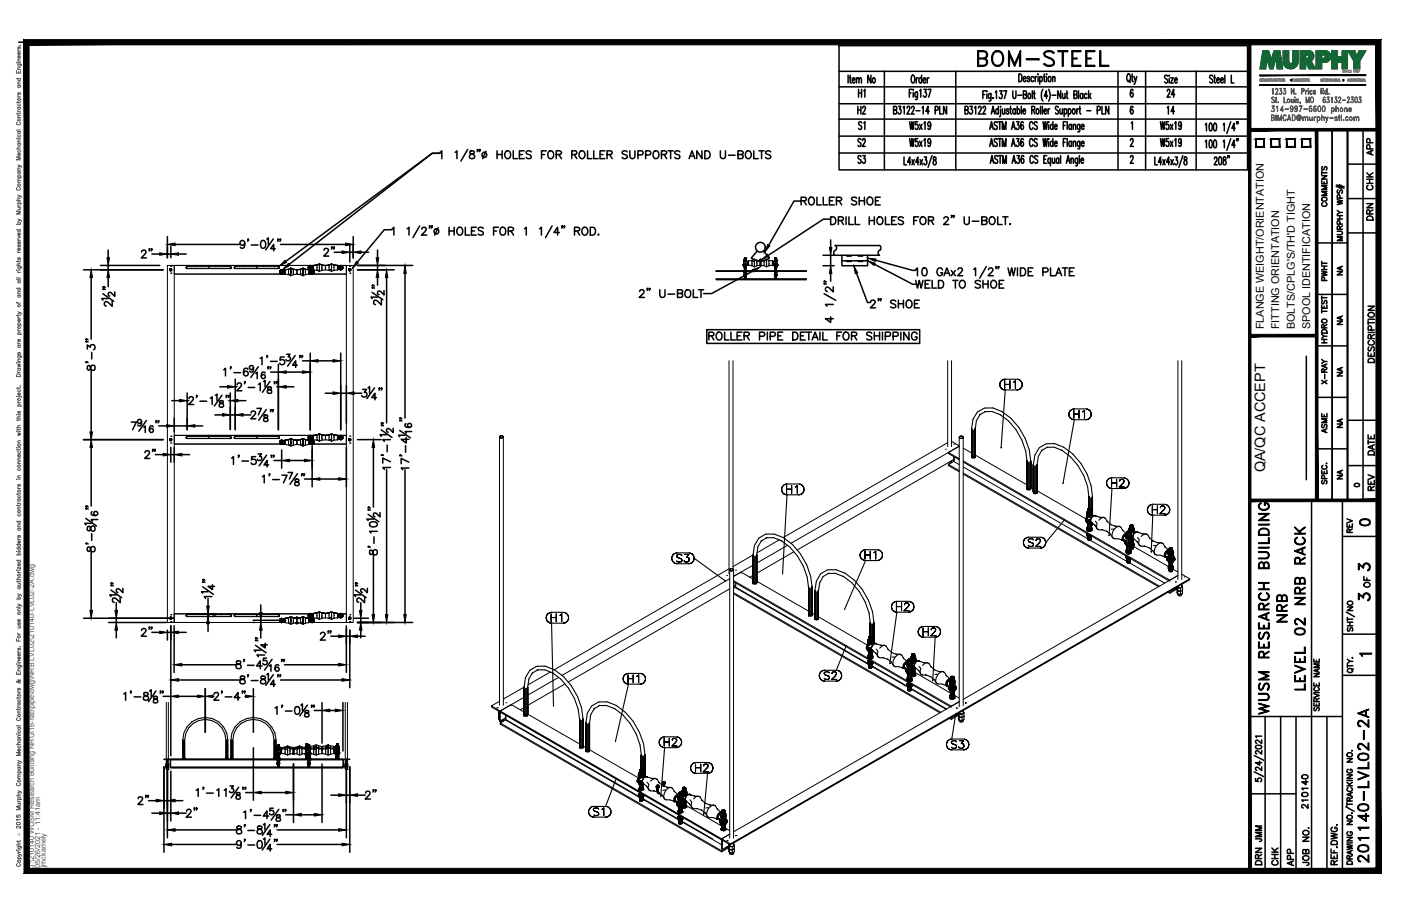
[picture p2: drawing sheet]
<svg xmlns="http://www.w3.org/2000/svg" width="432mm" height="279mm" viewBox="0 0 432 279" stroke-linecap="round" stroke-linejoin="round" font-family="sans-serif">
<defs><g id="words">
<text font-size="8.4" x="300.2" y="21.5">BOM-STEEL</text>
<g font-size="6.6">
<text x="397.6" y="193" transform="rotate(-90 397.6 193)">NRB</text>
<text x="403.2" y="213.8" transform="rotate(-90 403.2 213.8)">LEVEL 02 NRB RACK</text>
<text x="391.9" y="221.5" transform="rotate(-90 391.9 221.5)">WUSM RESEARCH BUILDING</text>
<text x="422.6" y="267.1" transform="rotate(-90 422.6 267.1)">201140-LVL02-2A</text>
</g>
<g font-size="6.2">
<text x="195.8" y="92.8">2&quot; U-BOLT</text>
<text x="267.1" y="96.3">2&quot; SHOE</text>
</g>
<g font-size="5.7">
<text x="263.2" y="36.3">H2</text>
<text x="358.4" y="36.3">14</text>
<text x="245.5" y="64.6">ROLLER SHOE</text>
<text x="217.3" y="106.2">ROLLER PIPE DETAIL FOR SHIPPING</text>
<text x="417.3" y="186.6">3</text>
</g>
<g font-size="5.3">
<text x="358.4" y="31">24</text>
<text x="263.2" y="46.2">S2</text>
<text x="263.2" y="51.5">S3</text>
<text x="281.2" y="90">WELD TO SHOE</text>
<text x="417.7" y="163.3">0</text>
<text x="417.3" y="177.1">3</text>
<text x="389.8" y="260.7" transform="rotate(-90 389.8 260.7)">JMM</text>
<text x="389.8" y="267.8" transform="rotate(-90 389.8 267.8)">DRN</text>
<text x="399.7" y="268.1" transform="rotate(-90 399.7 268.1)">APP</text>
</g>
<g font-size="4.9">
<text x="267.4" y="31" transform="rotate(-90 267.4 31)">H1</text>
<text x="267.4" y="41.3" transform="rotate(-90 267.4 41.3)">S1</text>
<text x="424" y="49" transform="rotate(-90 424 49)">APP</text>
<text x="424" y="59.6" transform="rotate(-90 424 59.6)">CHK</text>
<text x="409.9" y="64.9" transform="rotate(-90 409.9 64.9)">COMMENTS</text>
<text x="424" y="69.1" transform="rotate(-90 424 69.1)">DRN</text>
<text x="409.9" y="87.8" transform="rotate(-90 409.9 87.8)">PWHT</text>
<text x="424.4" y="112.9" transform="rotate(-90 424.4 112.9)">DESCRIPTION</text>
<text x="409.9" y="119.6" transform="rotate(-90 409.9 119.6)">X-RAY</text>
<text x="409.9" y="134.8" transform="rotate(-90 409.9 134.8)">ASME</text>
<text x="424.4" y="141.5" transform="rotate(-90 424.4 141.5)">DATE</text>
<text x="424.4" y="152.4" transform="rotate(-90 424.4 152.4)">REV</text>
<text x="417.7" y="165.5" transform="rotate(-90 417.7 165.5)">REV</text>
<text x="423" y="182.4" transform="rotate(-90 423 182.4)">OF</text>
<text x="403.9" y="250.5" transform="rotate(-90 403.9 250.5)">210140</text>
<text x="394.8" y="268.1" transform="rotate(-90 394.8 268.1)">CHK</text>
<text x="404.3" y="268.1" transform="rotate(-90 404.3 268.1)">JOB NO.</text>
</g>
<g font-size="4.4">
<text x="414.5" y="86.1" transform="rotate(-90 414.5 86.1)">NA</text>
<text x="414.5" y="101.2" transform="rotate(-90 414.5 101.2)">NA</text>
<text x="414.5" y="117.1" transform="rotate(-90 414.5 117.1)">NA</text>
<text x="414.5" y="133" transform="rotate(-90 414.5 133)">NA</text>
<text x="389.9" y="145.7" transform="rotate(-90 389.9 145.7)">QA/QC ACCEPT</text>
<text x="414.5" y="148.9" transform="rotate(-90 414.5 148.9)">NA</text>
</g>
<text font-size="4" x="416.3" y="151.3">0</text>
<text font-size="3.5" x="417.7" y="203.6">1</text>
<g font-size="3.3">
<text x="389.5" y="101.5" transform="rotate(-90 389.5 101.5)">FLANGE WEIGHT/ORIENTATION</text>
<text x="394.3" y="101.5" transform="rotate(-90 394.3 101.5)">FITTING ORIENTATION</text>
<text x="399.1" y="101.5" transform="rotate(-90 399.1 101.5)">BOLTS/CPLG'S/TH'D TIGHT</text>
<text x="403.8" y="101.5" transform="rotate(-90 403.8 101.5)">SPOOL IDENTIFICATION</text>
</g>
<g font-size="2.2" fill="#545454">
<text x="10.5" y="267.5" transform="rotate(-90 10.5 267.5)">J:\210140 WUSM Research Building NRG\16-fab\pipe\dwg\NRB LVL02\210140-LVL02-2A.dwg</text>
<text x="12.4" y="267.5" transform="rotate(-90 12.4 267.5)">05/26/2021 - 11:41am</text>
<text x="14.1" y="267.4" transform="rotate(-90 14.1 267.4)">jmckamely</text>
</g>
<text font-size="1.3" fill="#545454" x="6.3" y="257.9" transform="rotate(-90 6.3 257.9)">Ó</text>
</g></defs>
<!-- layer: HP-HWS-HGR -->
<g fill="none" stroke="#000" stroke-width=".34">
<path d="M229.4 79.6l.1 1M229.4 79.6h.5M229.5 79.6l-.1 .6M229.5 79.6h.1M229.6 79.6h.1M229.6 79.6v.6M229.7 79.6h.1M229.7 79.6v1M229.8 79.6l.1 1M229.9 79.6h.1M229.9 79.6v.6M234.3 80v.6h.2"/>
<path d="M234.3 80h.2M234.3 80h.1M234.4 80h-.1M234.4 80h.1M234.4 80v.1M234.5 80l-.1 .1M234.5 80v.6M236.2 80v2.3M238.8 79.6h.5M238.9 79.6l-.1 .6M238.9 79.6h.1M238.9 79.6v1"/>
<path d="M239 79.6h.1M239 79.6v.6M239.1 79.6h.1M239.1 79.6v1M239.2 79.6v.6M239.3 79.6h.1M239.3 79.6v1M57.4 82.4v.3zM57.4 82.7l.1 .1M57.5 82.3h.1M57.5 82.8h.2h-.2M57.5 82.3l.2-.1-.3 .2v.3l.3 .1h6.6"/>
<path d="M64.3 82.8h6.7M64.3 82.2v.6M71 82.2l-13.5 .1M71 82.2l.3 .3-.3 .3M72.2 82.4v.3zM72.2 82.7l.2 .1M72.4 82.3h.1M72.4 82.8h.1M72.4 82.3l-.2 .2 .3 .3h6.6M79.1 82.8h6.7M79.1 82.2v.6M85.8 82.2l-13.4 .1"/>
<path d="M85.8 82.2l.3 .3-.3 .3M86.2 83.7v.3M86.3 83.6v.6zM86.3 84.2l.2 .2-.2-.2M86.3 83.5v.8M86.3 84.3l.3 .1M86.4 83.6v.5zM86.4 84.1l.2 .2zM86.4 84.1v-.5l.2-.1-.2 .1v.5l.2 .1M86.4 84.1l.2 .1M86.5 84.4l.3 .1-.3-.1M86.6 83.7v.3z"/>
<path d="M86.6 83.5l1-.1v1M86.6 83.3l-.3 .2M86.6 83.5l-.2 .1M86.6 84.4l.2 .1M86.6 84.3l1 .1M86.6 84l.1 .1M86.6 84.3l.2 .1M86.6 84.4l.3 .1M86.6 83.5l-.2 .1v.5M86.6 83.5l-.2 .1v.5l.2 .1M86.7 83.6l-.1 .4M86.7 83.6v.5"/>
<path d="M86.7 83.6l.1 .5M86.7 84.1h.1M86.8 83.4l-.2 .1 .2-.1M86.8 83.4h.8h-.7M86.8 83.6h.1M86.8 83.6v.5M86.8 83.2v.1M86.8 83.4v.2M86.8 84.1v.3M86.8 83.2l-.5 .4M86.8 83.3h-.2M86.8 83.3h.1"/>
<path d="M86.8 84.5h.1M86.8 83.6h-.1M86.8 83.6l.3 .1M86.8 83.4l.4 .2M86.8 83.2l.4 .2M86.8 83.4l-.2 .1M86.9 83.3h.3M86.9 83.3h-.3M87 83.8v.2M87 83.8v.2zM87 83.4l.3 .4M87.1 83.7v.3z"/>
<path d="M87.1 84l-.3 .1M87.2 84.4h.1M87.2 84.4l-.3 .1M87.2 83.6l-.2-.1 .2 .1M87.2 83.6l.1 .4M87.2 83.6v.5M87.2 84.4l-.4 .1M87.2 84.1l-.6 .1M87.2 84.1l-.2 .2M87.2 84.1l-.4 .3M87.2 83.6l.1 .2M87.3 84l-.1-.4v.5"/>
<path d="M87.3 84h.1M87.3 83.8h.1M87.6 83.4v1zM87.6 83.4v1M87.6 83.6h.1M87.6 84.1h.1M87.7 83.2v1.3M87.7 83.2v1.3zM87.9 83.2l1.7-.5-1.9 .5v1.3l1.9 .5M88.9 83v1.7M88.9 84.5l.7 .5M89.6 82.7l1.9 .5-1.1-.2"/>
<path d="M89.6 82.7l-1.7 .5v1.3M89.6 82.7v1.7zM89.6 84.4v.6M89.6 82.7l.8 .3M90.4 83.1l1.1 .1M90.4 83.1v1.6M90.4 84.7l-.8 .3M91.5 83.2v1.3M91.5 84.5l-1.1 .2M91.5 84.5l1.1 .2M92.6 83l-1.1 .2 1.1-.2M92.6 83.1v1.6"/>
<path d="M92.6 83v.1M92.6 84.4h.8M92.6 84.7l.8 .3 .7-.3M92.6 83l-1.1 .2M93.4 82.7l-.8 .3 .8-.3M93.4 82.7l1.8 .5-1.1-.2M93.4 82.7v2.3v-2.3l.7 .3M93.4 82.7l.7 .3M93.4 82.7l-.8 .3M94.1 83.1l1.1 .1M94.1 83.1v1.6M95 82.4v.3"/>
<path d="M95.1 82.2v.7zM95.1 82.9l.2 .2-.2-.2M95.2 82.2v.8M95.2 83l.2 .1M95.2 82.3v.4M95.2 82.3v.5M95.2 83.2l.1 1.3M95.2 83.2v1.3M95.2 82.8l.2 .2M95.2 84.5l-1.1 .2M95.2 82.7l.2-.5-.2 .1 .2 .6M95.2 82.7l.2 .2"/>
<path d="M95.3 83.1l.3 .1-.3-.1M95.3 83.2l-.1 1.3M95.3 83.2v1.3zM95.3 83.6h.1M95.3 84.1h.1M95.4 82.1v.1M95.4 82.2l-.2 .1M95.4 83h.3M95.4 83h.2M95.4 82.2l-.2 .5M95.4 82.2l-.2 .1 .2 .6M95.4 82.4v.3z"/>
<path d="M95.4 83.4h.8h-.8v.9l.9 .1h-.9zM95.4 84.3l.8 .1M95.4 83.4v1M95.4 82l-.2 .2M95.4 83.1l.2 .1M95.4 82.7h.1M95.4 82.9l.2 .1M95.4 83.1h.3M95.5 82.3l-.1 .4M95.5 82.3v.4M95.5 82.3l.1 .5M95.5 82.7l.1 .1"/>
<path d="M95.6 82.1l-.2 .1 .2-.1M95.6 83h.8M95.6 82.1l.8-.1v1M95.6 82l.8 .1zM95.6 82l.3 .1M95.6 82.8h.1M95.6 82.3v.5M95.6 81.9h.1M95.6 82.1v.2M95.6 82.8v.2M95.6 81.9l-.5 .3M95.6 81.9l-.2 .1"/>
<path d="M95.6 82.3h-.1M95.6 82.3l.3 .1M95.6 82.1l.4 .2M95.6 81.9l.4 .1M95.6 82.1h-.2M95.6 82.1l-.2 .1M95.7 82.1h-.3M95.7 83.1l-.1 .1M95.7 81.9l.2 .1M95.7 81.9l-.3 .1M95.7 84h.1M95.7 83.8h.1"/>
<path d="M95.7 83.8v.2M95.8 84.1h.1M95.8 82.1h.1M95.8 84.1l.2 .2M95.8 82.4v.3M95.8 82.4v.3zM95.8 83.6l.2-.1-.2 .1 .2 .6zM95.8 84.4l.4 .1M95.9 82.4v.3zM95.9 83h-.3M95.9 83.3h.1M95.9 83.5l-.2 .3z"/>
<path d="M95.9 83.3v.1M95.9 82.7l-.3 .1M95.9 83h-.1M95.9 82.1l.1 .2M95.9 84.4l.3 .1M95.9 83.3l-.1 .1M95.9 82h.1M95.9 83.1h-.2M96 83.7v.3zM96 84.2l.2 .1-.2-.1M96 84.3h.1M96 84l.1 .1"/>
<path d="M96 84.3l.2 .1M96 82.3l-.2-.1 .2 .1M96 82.3v.5M96 82.3v.4M96 82.3v.4zM96 82.3h.1M96 83l-.4 .2M96 82.7l-.4 .3M96 82.8l-.1 .2M96 82.3l.1 .2M96 83.4v.1M96.1 82.7h.1"/>
<path d="M96.1 82.5h.1M96.1 83.6l-.1 .4M96.1 84.1h.1M96.1 82.7l-.1 .1M96.2 83.3h-.3M96.2 83.4h.1M96.2 83.3h.1M96.2 84.5h.1M96.2 83.3h.2M96.2 83.2l-.3 .1 .3-.1M96.2 83.4l.3 .1M96.2 83.4h-.8v1h.8"/>
<path d="M96.2 83.6l-.1 .5h.2M96.2 83.6h.1M96.2 83.4l.2 .1M96.2 83.6v.5M96.2 83.2v.1M96.2 83.4v.2M96.2 84.1v.3M96.2 83.4l.4 .2M96.2 83.4l-.2 .1M96.2 83.6h-.1M96.2 83.6l.3 .1M96.2 83.2l.6 .4"/>
<path d="M96.3 84.1h-.1M96.4 82v1zM96.4 83.8v.2M96.4 83.8v.2zM96.4 82.8h.1M96.4 82.2h.1M96.4 82.1v.9M96.4 84.4l-.2 .1M96.4 83.3l.3 .2M96.5 84.3l-.3 .1M96.5 83.7v.3zM96.5 84l-.2 .1"/>
<path d="M96.5 83.5l.1 .1M96.5 81.9v1.3M96.5 81.9v1.3zM96.6 81.9l1.9-.5-2 .5v1.3l2 .5M96.6 83.6v.5M96.6 83.6v.5zM96.6 84.1l-.6 .1M96.6 84.1l-.1 .2M96.7 84.3l-.3 .1M96.7 83.5l.1 .2M96.8 83.6v.4M96.8 83.6v.6"/>
<path d="M96.8 83.6l-.3-.3 .3 .3M96.8 83.6v.6zM96.8 84v-.3v.3M96.8 84.2l-.6 .3M96.8 84v.2M96.8 84l-.1 .3M97.7 81.7v1.7M97.7 83.2l.8 .5M98.5 81.4l1.8 .5-1.1-.2M98.5 81.4l-1.9 .5v1.3M98.5 81.4v1.7zM98.5 83.1v.6"/>
<path d="M98.5 81.4l.7 .3M99.2 81.7v1.7M99.2 83.4l-.7 .3M99.2 81.7l1.1 .2M100.3 81.9v1.3M100.3 83.2l-1.1 .2M100.3 83.2l1.1 .2M101.4 81.7l-1.1 .2 1.1-.2M101.4 81.7v1.7M101.4 83.4l.8 .3 .7-.3M101.4 83.1h.8M101.4 81.7l-1.1 .2"/>
<path d="M102.2 81.4l-.8 .3 .8-.3M102.2 81.4l1.8 .5-1.1-.2M102.2 81.4v2.3v-2.3l1.8 .5M102.2 81.4l.7 .3M102.2 81.4l-.8 .3M102.9 81.7v1.7M104 81.9l.1 1.3M104 81.9v1.3M104 83.2l-1.1 .2M104.1 81.9l-.1 1.3M104.1 81.9v1.3zM104.1 82.8h.1"/>
<path d="M104.1 82.2h.1M104.2 83h.8M104.2 82v1M104.5 82.7h.1M104.5 82.5h.1M104.5 82.5v.2M104.6 82.7v.1M104.6 82.3h.1M104.6 83l.4 .2M104.6 82.8l.2 .2M104.6 82.3l.2-.1-.2 .1 .2 .6zM104.7 82h.1"/>
<path d="M104.7 83v.1M104.7 82h-.1M104.7 83.1h.3M104.8 82.1l-.2 .2M104.8 82.1h.1M104.8 83h.1M104.8 83h.2M104.8 82.4v.3zM104.8 82.9l.2 .1-.2-.1M104.8 82.7h.1M104.8 82.9l.2 .1M104.9 82.3v.4"/>
<path d="M104.9 82.3l-.1 .4M104.9 82.7l.1 .1M105 82.1h.1M105 81.9h.1M105 83.1v.1M105 81.9l-.3 .1M105 83.1h.2M105 81.9l.2 .1M105 82h-.8v1h.8h-.8v-1h.8h-.8v1h.9M105 81.9l-.3 .1 .3-.1M105 82l.1 .1M105 82h.1"/>
<path d="M105 83h.1M105 82.1h.3M105 82.8h.1M105 82.3l-.1 .4M105 82.3v.5M105 82.1v.2M105 82.8v.2M105 83.2h.1M105 82.1l-.2 .1M105 82.3h-.1M105 82.3h.1M105 82.1l.4 .2"/>
<path d="M105 81.9l.6 .3M105 82.1h-.2M105.1 82.3h.1M105.1 82.3l.1 .1M105.2 82.4v.3zM105.2 82.4l-.2 .4M105.2 83.1l-.2 .1M105.2 82l.3 .2M105.3 83h-.3M105.3 82.1v.1M105.3 82.2l.1 .1M105.4 82.3v.4"/>
<path d="M105.4 82.3v.4zM105.4 82.7l-.4 .3M105.4 82.3v.5M105.4 82.3h.1M105.4 82.7v.1M105.4 82.8l-.1 .2M105.5 82.2l.1 .5M105.5 83l-.3 .1M105.5 82.2l.1 .2M105.6 82.2v.7M105.6 82.2l-.2-.2 .2 .2M105.6 82.2v.7z"/>
<path d="M105.6 82.7v-.3v.3M105.6 82.9l-.6 .3M105.6 82.7l-.1 .3M229 81.8h1.2M229.1 81.5v.3zM229.1 81.8h.1M229.1 81.5v.3M229.1 81.8l.2 .1M229.2 80.6v.9M229.3 80.2v.4M229.3 81.9v.4zM229.3 84.6v.4"/>
<path d="M229.3 82.3h.1M229.3 83.4h.1M229.3 83.8v.1M229.3 80.6h.1M229.3 83.4h.8M229.3 83.4v.1M229.3 83.7v.1M229.3 84.6h.1M229.3 83.8h.4M229.3 81.9v.4M229.3 80.2h.8M229.3 84.6h.8"/>
<path d="M229.3 82.3h.8M229.3 81.8h-.2h.2M229.3 81.8l.4 .1M229.4 81.5h-.2h.2M229.4 80.6h-.1h.1M229.4 85v.9M229.4 85.9h.5M229.4 85.8l.1 .1M229.5 80.2h-.2v.4h.2M229.5 81.9h-.2v.4h.2M229.5 81.9h.2M229.5 81.9v1.6"/>
<path d="M229.5 83.7l-.1 2.2M229.5 80.2h.2M229.6 85l.1 .8M229.6 82.3v1.1M229.6 83.9v.7M229.7 81.8h-.4h.4M229.7 80.6h-.3h.3M229.7 80.2v1.1M229.7 81.8h.6M229.7 84.6h-.4v.4h.2M229.7 84.6v1.3M229.7 81.8v1.7"/>
<path d="M229.7 80.6h.2M229.7 80.6h-.2M229.7 80.2h.4M229.7 85h-.2M229.7 81.5h-.3h.3M229.8 85.8v.1M229.8 85.8l.1 .1M229.9 80.9l.6-.3v1M229.9 81.9h-.2v.4h.2M229.9 81.9h.2M229.9 81.9v1.6M229.9 83.7l-.1 2.1"/>
<path d="M229.9 82.3v1.1M229.9 83.9v.7M229.9 81.4h.6M229.9 85v.9zM230 82.3h.1M230 83.4h.1M230 81.5h-.3h.3M230 81.9h.1M230.1 80.6h-.1M230.1 85h-.8M230.1 83.8l-.8 .1M230.1 80.2v.4"/>
<path d="M230.1 81.9v.4M230.1 84.6v.4M230.1 84.6h-.4v.4h.4M230.1 83.8l-.4-.1v.9M230.1 81.5l-.2-.1 .3 .1M230.1 83.4v.1M230.1 83.7v.1M230.1 80.6h-.2M230.1 80.6h-.2h.2M230.2 81.5h-.2h.2M230.2 81.5l.1 .1M230.2 81.8h-.2h.2"/>
<path d="M230.3 81.8h.1M230.5 81.6l-.2 .2M230.5 80.6v1M230.5 80.6v1zM230.5 81.4h.1M230.5 80.8h.1M230.6 80.5l.1 1.3M230.6 80.5v1.3zM230.7 80.5v1.3M230.7 81.8l1.1 .1M231.8 80.3l-1.2 .2v1.3M231.8 80.3v.4"/>
<path d="M231.8 80.7v1.2M231.8 80.7l.7-.2v1.8M231.8 80.3l.7-.3 .8 .3M231.8 81.9l.7 .4M232.5 80.1v-.1v.1M232.5 80.1v2.2M233.3 80.3v1.6M233.3 81.9l-.8 .4M233.3 80.3l1 .2M234.2 80.2v.1M234.2 80.1h.1M234.3 80.2h.1"/>
<path d="M234.2 80.2h.4M234.3 80.1h.1M234.3 80.3h.1M234.3 80.1v.1M234.4 80.2h.1M234.3 80.1l.1 .1zM234.3 81.8l-1 .1M234.3 81.9v.1M234.3 80.6v1.3M234.3 81.9h.1M234.3 80.6h.1M234.3 80.3v.3"/>
<path d="M234.3 82h.1M234.3 80.6v1.4M234.4 80.1h.1M234.4 80.6h.1M234.4 80.6v1.4M234.4 80.1v.5M234.4 82h.1M234.4 80.3v.3M234.5 80.3v.3M234.5 80.6v1.3v-1.3M234.5 80.6h.1M234.6 80.2h.1"/>
<path d="M234.5 81.8l1.7 .5M234.5 80.1h-.3l.1 .1M234.5 80.1h.1M234.5 80.3h.1M234.5 81.9l-.1 .1M234.6 80.1v.1M234.6 80.2v.1M235.5 80.3l.7-.3 .8 .3M235.5 80.3v.2M235.5 80.3l-1 .2M236.2 80.1l-.7 .4v1.4M237 80.3l1.2 .2v1.3l-1.2 .1"/>
<path d="M237 80.3v1.6M237 81.9l-.8 .4M238.1 80.5v1.3M238.2 80.5v1.3M238.2 80.5v1.3zM238.2 81.4h.1M238.2 80.8h.1M238.3 80.6v1M238.3 81.4h.6M238.4 81.8h1.3M238.5 81.8h.1M238.5 81.8l.2 .1"/>
<path d="M238.5 81.6v.2M238.6 80.6h-.3v1h.2M238.6 80.6h.2zM238.6 80.6l.3 .3M238.7 80.6h.1M238.7 81.9v.4M238.7 84.6v.4h.8M238.7 80.2v.4M238.7 81.9l.1 .4M238.7 84.6l.1 .4M238.7 83.4h.1M238.7 83.8l.1 .1"/>
<path d="M238.7 83.4h.8M238.7 83.4v.1M238.7 83.7v.1M238.7 83.8h.8M238.7 80.6h.2M238.7 84.6h.4M238.7 85h.2M238.7 81.8h-.2h.2M238.7 81.5h-.2h.2M238.7 84.6h.8M238.7 81.8l.4 .1M238.7 82.3h.8"/>
<path d="M238.8 80.2h-.1M238.8 84.6h-.1M238.8 85v.9M238.8 80.6h-.1h.1M238.8 85.9h.5M238.9 81.9h-.2v.4h.2M238.9 83.7l-.1 2.2M238.9 81.9h.2M238.9 81.9v1.6M238.9 81.4l-.4 .2M238.9 80.2h-.2M238.9 81.4l-.2 .1"/>
<path d="M238.9 80.2h.2M239 85l-.1 .9M239 82.3v1.1M239 83.9v.7M239 81.5h-.3h.3M239.1 81v.2M239.1 81.8h-.4h.4M239.1 80.6h-.3h.3M239.1 81v.3zM239.1 81.1v.2zM239.1 81.8h.7M239.1 85.8l-.1 .1"/>
<path d="M239.1 84.6v1.3M239.1 81.8v1.7M239.1 80.6h.2M239.1 80.6v.7M239.1 83.7v.9M239.1 80.6h-.2M239.1 85h-.2M239.2 85.8l.1 .1M239.2 85.8v.1M239.2 82.3v1.1M239.2 83.9v.7M239.2 85v.8"/>
<path d="M239.3 81.5h-.3h.3M239.3 81.9h-.2v.4h.2M239.3 81.9h.2M239.3 81.9v1.6M239.3 83.7v2.2M239.4 82.3h.1M239.4 83.4h.1M239.4 81.9h.1M239.5 80.2h-.8v.4M239.5 80.6h-.1M239.5 83.8l-.8 .1M239.5 80.2v.4"/>
<path d="M239.5 81.9v.4M239.5 84.6v.4M239.5 80.2h-.4v.4h.2M239.5 84.6h-.4v.4h.4M239.5 83.4v.1M239.5 83.7v.1M239.5 80.6h-.2M239.5 80.6h-.2h.2M239.6 81.5h-.3h.3M239.6 80.6v.9M239.6 80.6h.1M239.7 81.8h-.3h.3"/>
<path d="M239.7 81.5h.1M239.7 81.5v.3M239.8 81.8h.1M308.1 118.6l.1 .5-.1-.5M308.2 118.1l-.1 .5 .1-.5M308.2 119.1l.3 .5-.3-.5M308.5 117.6l-.3 .5 .3-.5M308.5 119.6l.3 .4-.3-.4M308.8 117.2l-.3 .4 .3-.4M308.8 120l.5 .2-.5-.2M309.3 117l-.5 .2 .5-.2M309.7 117.4v2.4v-2.4"/>
<path d="M309.7 118.6h1.6h-1.6M309.8 117h-.5h.5M309.8 117h3.6M311.3 117.4v2.4v-2.4M312.4 117.8h.2h-.2M312.6 117.8l.4-.4-.4 .4M313 117.4v2.4v-2.4M313.9 117h-.5h.5M314.4 117.2l-.5-.2 .5 .2M314.4 120l.3-.4-.3 .4M314.7 117.6l-.3-.4 .3 .4M314.7 119.6l.3-.5-.3 .5"/>
<path d="M315 118.1l-.3-.5 .3 .5M315 119.1l.1-.5-.1 .5M315.1 118.6l-.1-.5 .1 .5M57.4 134.8v.3zM57.4 135.1l.1 .1M57.5 134.7h.1M57.5 135.2h.2h-.2M57.5 134.7l.2-.1-.3 .2v.3l.3 .1h6.6M64.3 135.2h6.7M64.3 134.6v.6M71 134.6l-13.5 .1M71 134.6l.3 .3-.3 .3"/>
<path d="M72.2 134.8v.3zM72.2 135.1l.2 .1M72.4 134.7h.1M72.4 135.2h.1M72.4 134.7l-.2 .2 .3 .3h6.6M79.1 135.2h6.7M79.1 134.6v.6M85.8 134.6l-13.4 .1M85.8 134.6l.3 .3-.3 .3M86.2 136.3v.3M86.3 136.1v.6zM86.3 136.7l.2 .3-.2-.3"/>
<path d="M86.3 136v.8M86.3 136.8l.3 .2M86.4 136.2v.4zM86.4 136.6l.2 .2zM86.4 136.6v-.4l.2-.2-.2 .2v.4l.2 .2M86.4 136.6l.2 .2M86.5 137l.3 .1-.3-.1M86.6 136.3v.3zM86.6 136l1-.1v1M86.6 136.3v.2M86.6 135.8l-.3 .2M86.6 136l-.2 .2"/>
<path d="M86.6 137h.2M86.6 136.8l1 .1M86.6 136.6h.1M86.6 136.8l.2 .1M86.6 137h.3M86.6 136l-.2 .2v.4M86.6 136l-.2 .2v.4l.2 .2M86.7 136.2v.4M86.7 136.6l.1 .1M86.8 136h-.2h.2M86.8 135.9l.8 .1-.7-.1M86.8 136.2v.4"/>
<path d="M86.8 136.1v.6M86.8 135.7v.1M86.8 135.9v.2M86.8 136.7v.2M86.8 135.7l-.5 .4M86.8 135.8h-.2M86.8 136.1l-.2 .2M86.8 135.8h.1M86.8 137h.1M86.8 136.1l.1 .1M86.8 136l.4 .2M86.8 135.7l.4 .1"/>
<path d="M86.8 135.9l.4 .3M86.8 135.9l-.2 .1M86.8 136h-.2M86.9 135.8l.3 .1M86.9 135.8h-.3M86.9 136.2l.2 .1M87 136.3v.2M87 136.3v.2zM87 136l.3 .3M87.1 136.3v.3zM87.1 136.6l-.3 .1M87.2 136.9h.1"/>
<path d="M87.2 136.9l-.3 .1M87.2 135.8v.1M87.2 136.2l-.2-.2 .2 .2M87.2 136.2l.1 .3M87.2 136.2v.4M87.2 136.9l-.4 .1M87.2 136.6l-.6 .2M87.2 136.6l-.2 .2M87.2 136.6l-.4 .3M87.2 136.2l.1 .1M87.3 136.5l-.1-.3v.4M87.3 136.5h.1"/>
<path d="M87.3 136.3h.1M87.3 136.3v.1M87.6 135.9v1zM87.6 136v.9M87.6 136.1h.1M87.6 136.7h.1M87.7 135.7v1.4M87.7 135.7v1.4zM87.9 135.7l1.7-.5-1.9 .5v1.4l1.9 .5M88.9 135.6v1.6M88.9 137.1l.7 .5M89.6 135.2l1.9 .5-1.1-.1"/>
<path d="M89.6 135.2l-1.7 .5v1.4M89.6 135.2v1.8zM89.6 137v.6M89.6 135.2l.8 .4M90.4 135.6l1.1 .1M90.4 135.6v1.6M90.4 137.2l-.8 .4M91.5 135.8v1.3M91.5 137.1l-1.1 .1M91.5 137.1l1.1 .1M92.6 135.6l-1.1 .1 1.1-.1M92.6 135.6l-1.1 .2"/>
<path d="M92.6 135.6v1.6M92.6 135.6h.1M92.6 137h.8M92.6 137.2l.8 .4 .7-.4M93.4 135.2l-.8 .4 .8-.4M93.4 135.2l1.8 .5-1.1-.1M93.4 135.2v2.4v-2.4l.7 .4M93.4 135.2l.7 .4M93.4 135.2l-.8 .4M94.1 135.6l1.1 .1M94.1 135.6v1.6M95 134.8v.3"/>
<path d="M95.1 134.6v.7zM95.1 135.3l.2 .2-.2-.2M95.2 134.5v.8M95.2 135.3l.1 .2M95.2 135.3l.2 .2M95.2 134.7v.5M95.2 135.7l.1 1.4M95.2 135.7v1.4M95.2 135.2l.2 .1M95.2 135.2l.2 .2M95.2 137.1l-1.1 .1M95.3 135.5l.3 .1-.3-.1"/>
<path d="M95.3 135.7l-.1 1.4M95.3 135.7v1.4zM95.3 134.4l-.2 .2M95.3 136.1h.1M95.3 136.7h.1M95.3 134.4l-.1 .1M95.3 135.5h.1M95.4 135.3v.1M95.4 134.5l-.2 .2M95.4 135.4h.3M95.4 135.4h.2M95.4 134.6l-.2 .1v.5l.2-.6-.2 .1 .2 .6"/>
<path d="M95.4 134.6l-.2 .1 .2 .6M95.4 134.8v.3zM95.4 135.9h.8h-.8v.9l.9 .1h-.9zM95.4 136.8l.8 .1M95.4 135.9v1M95.4 134.4h-.1M95.4 135.5h.2M95.4 135.1l.1 .1M95.4 135.3l.2 .1M95.4 134.4l-.2 .1M95.4 135.5h.3M95.4 134.4h.3"/>
<path d="M95.5 134.7l-.1 .4M95.5 134.7v.5M95.5 134.7l.1 .5M95.5 135.2h.1M95.6 134.5l-.2 .1 .2-.1M95.6 135.4l.8 .1M95.6 134.5l.8-.1v1.1M95.6 134.4l.8 .1zM95.6 134.4l.3 .1M95.6 135.2h.1M95.6 134.7v.5M95.6 134.3h.1"/>
<path d="M95.6 134.5v.2M95.6 135.2v.2M95.6 134.3l-.3 .1M95.6 134.3l-.2 .1M95.6 134.3l.1 .1M95.6 135.5h.1M95.6 134.7h-.1M95.6 134.7l.3 .1M95.6 134.5l.4 .2M95.6 134.3l.4 .1M95.6 134.5h-.2M95.6 134.5l-.2 .1"/>
<path d="M95.7 134.5h-.3M95.7 134.4h.2M95.7 136.5h.1M95.7 136.3h.1M95.7 136.4v.1M95.8 136.6h.1M95.8 135.4h.1M95.8 134.5h.1M95.8 136.6l.2 .2M95.8 134.8v.3M95.8 134.8v.3zM95.8 136.2l.2-.2-.2 .2 .2 .6z"/>
<path d="M95.8 136.9l.4 .2M95.9 134.8v.3zM95.9 135.4l-.3 .1M95.9 135.8h.1M95.9 136l-.2 .3zM95.9 135.9h.1M95.9 135.1l-.3 .1M95.9 134.5l.1 .2M95.9 136.9l.3 .1M95.9 135.5h-.2M95.9 135.5h.1M96 135.5h-.4"/>
<path d="M96 134.4h.1M96 136.3v.3zM96 136.8h.2h-.2M96 136.3v.2M96 136.8h.1M96 136.6h.1M96 136l.6 .2M96 136.8l.2 .1M96 134.7l-.2-.1 .2 .1M96 134.7v.5M96 134.7v.5zM96 134.7h.1"/>
<path d="M96 135.2l-.4 .2M96 135.2l-.1 .2M96 135.5h.1M96 134.7l.1 .1M96 136h.1M96.1 135h.1M96.1 134.8h.1M96.1 136.2v.4M96.1 134.8v.1M96.1 135l-.1 .2M96.1 136.6l.1 .1M96.2 135.9h.1"/>
<path d="M96.2 135.8h.1M96.2 137h.1M96.2 135.8l-.3 .1M96.2 135.8h.2M96.2 135.7l-.3 .1 .3-.1M96.2 135.9l.3 .1M96.2 135.9h-.8v1h.8M96.2 136.2l-.1 .4h.2M96.2 136.1v.6M96.2 135.7v.1M96.2 135.9v.2M96.2 136.7v.2"/>
<path d="M96.2 137v.1M96.2 136.1l-.2 .2M96.2 136.1l.3 .2M96.2 135.7l.6 .4M96.2 135.9l-.2 .1M96.2 136.2h.1M96.3 136.6l-.1 .1M96.4 134.4v1.1zM96.4 136.3v.2M96.4 136.3v.2zM96.4 135.2h.1M96.4 134.6h.1"/>
<path d="M96.4 134.5v1M96.4 137h-.2M96.4 135.8l.3 .2M96.5 136.8l-.3 .1M96.5 136.3v.3zM96.5 136.6h-.2M96.5 136l.1 .2M96.5 134.3v1.3M96.5 134.3v1.3zM96.6 134.3l1.9-.5-2 .5v1.3l2 .5M96.6 136.2v.4M96.6 136.2v.4z"/>
<path d="M96.6 136.6l-.6 .2M96.6 136.6l-.1 .2M96.7 136l.1 .3M96.7 136.8l-.3 .2M96.8 136.1v.5M96.8 136.1v.6M96.8 136.1l-.3-.3 .3 .3M96.8 136.1v.6zM96.8 136.6v-.3v.3M96.8 136.7l-.6 .4M96.8 136.6v.1M96.8 136.6l-.1 .2"/>
<path d="M97.7 134.1v1.6M97.7 135.6l.8 .5M98.5 133.8l1.8 .5-1.1-.2M98.5 133.8l-1.9 .5v1.3M98.5 133.8v1.7zM98.5 135.5v.6M98.5 133.8l.7 .3M99.2 134.1v1.6M99.2 135.7l-.7 .4M99.2 134.1l1.1 .2M100.3 134.3v1.3M100.3 135.6l-1.1 .1"/>
<path d="M100.3 135.6l1.1 .1M101.4 134.1l-1.1 .2 1.1-.2M101.4 134.1l-1.1 .2M101.4 134.1v1.6M101.4 135.7l.8 .4 .7-.4M101.4 135.5h.8M102.2 133.8l-.8 .3 .8-.3M102.2 133.8l1.8 .5-1.1-.2M102.2 133.8v2.3v-2.3l1.8 .5M102.2 133.8l.7 .3M102.2 133.8l-.8 .3M102.9 134.1v1.6"/>
<path d="M104 134.3l.1 1.3M104 134.3v1.3M104 135.6l-1.1 .1M104.1 134.3l-.1 1.3M104.1 134.3v1.3zM104.1 135.2h.1M104.1 134.6h.1M104.2 135.4h.8M104.2 134.4v1.1M104.5 135h.1M104.5 134.8h.1M104.5 135l.1 .2z"/>
<path d="M104.5 134.9v.1M104.6 135.5h.1M104.6 135.2l.2 .2M104.6 134.7l.2-.1-.2 .1 .2 .6zM104.7 134.4h.1M104.7 134.6l-.2 .2zM104.7 135.5h.1M104.7 134.4h-.1M104.7 135.5l.3 .1M104.7 135.5h.3M104.8 135.4h.1M104.8 135.4h.2"/>
<path d="M104.8 134.8v.3zM104.8 135.3l.2 .1-.2-.1M104.8 135.1l.1 .1M104.8 135.3l.2 .1M104.8 134.5h.1M104.9 134.7v.5M104.9 134.7l-.1 .4M104.9 135.2h.1M105 134.5h.1M105 135.5h.1M105 134.4h-.3M105 134.4h.2"/>
<path d="M105 134.4h-.8v1.1h.8h-.8v-1.1h.8h-.8v1h.9M105 134.3l-.3 .1 .3-.1M105 134.4l.1 .1M105 134.4h.1M105 135.4h.1M105 134.5h.3M105 135.2h.1M105 134.7l-.1 .5M105 134.7v.5M105 134.3h.1M105 134.5v.2M105 135.2v.2"/>
<path d="M105 135.5v.1M105 134.3v.1M105 134.5l-.2 .1M105 134.7h-.1M105 134.3l.2 .1M105 134.7h.1M105 134.5l.4 .2M105 134.3l.4 .1M105 134.5h-.2M105.1 134.7h.1M105.1 134.7l.1 .1M105.2 134.8v.3z"/>
<path d="M105.2 134.8l-.2 .4M105.2 135.5h-.2M105.2 135.3l-.2 .1M105.2 134.4h.1M105.2 134.4l.3 .1M105.3 135.4h-.3M105.3 135.3v.1M105.3 134.5l.1 .2M105.3 135.5h-.1M105.3 134.4l.2 .1M105.4 135.5l-.4 .1M105.4 134.4l.2 .2"/>
<path d="M105.4 134.7v.5M105.4 134.7v.5zM105.4 135.2l-.2 .1M105.4 134.7h.1M105.4 135.2h.1M105.4 135.2l-.1 .1M105.4 135.2l-.1 .2M105.5 134.5l.1 .6M105.5 135.3l-.2 .2M105.5 135.3l-.3 .2M105.5 134.5l.1 .3M105.6 134.6v.7"/>
<path d="M105.6 134.6l-.2-.2 .2 .2M105.6 134.6v.7zM105.6 135.1v-.3v.3M105.6 135.3l-.2 .2M105.6 135.1l-.1 .2M299.5 132.2v8.5zM299.5 132.2v8.3zM299.5 132.4v8.3zM299.5 132.2v8.5M299.6 132.6v8.3l.2 .1-.2-.1M299.8 132.7v8.3h.3h-.3M300.1 132.7v8.3l.3-.1-.3 .1 .3-.1-.3 .1v.3"/>
<path d="M300.4 132.6v8.3l.2-.2-.2 .6M300.6 132.4v-.2v8.5v-.2M300.6 132.2v8.5zM302 127.9l-1.1 1.8-.3 2.7v-.2v8.5M303.7 126.9l-1.8 1 .2-.2M303.8 126.9h-.3h2.3l2.4 .9a18.2 18.2 0 0 1 8.4 14.5v-.2M309.3 120.2l.5 .1-.5-.1M313.4 120.3l.5-.1-.5 .1M313.4 120.3h-3.6l-1.2 17.7M313.9 120.2l.5-.2-.5 .2M321.1 138.9l-1.1 1.8-.4 2.7v-.2v8.7M322.7 138l-1.7 .9 .2-.1"/>
<path d="M322.8 137.9l-.2 .1 2.3-.1 2.5 1-.1-.1a18.2 18.2 0 0 1 8.3 14.5v-.2M329.4 127.7l.1 .6-.1-.6M329.5 127.2l-.1 .5 .1-.5M329.5 128.3l.3 .5-.3-.5M329.8 126.8l-.3 .4 .3-.4M329.8 128.8l.3 .3-.3-.3M330.1 126.4l-.3 .4 .3-.4M330.1 129.1l.5 .3-.5-.3M330.6 126.2l-.5 .2 .5-.2M330.6 129.4h.5h-.5M330.9 126.6v2.4v-2.4M330.9 127.7h1.7h-1.7"/>
<path d="M331.1 126.1l-.5 .1 .5-.1M331.1 126.1h3.6M332.6 126.6v2.4v-2.4M333.7 127l.2-.1-.2 .1M333.9 126.9l.3-.3-.3 .3M334.2 126.6v2.4v-2.4M334.7 129.4h.5h-.5M334.7 129.4h-3.6l-3.5 19.6M335.2 126.2l-.5-.1 .5 .1M335.2 129.4l.4-.3-.4 .3M335.6 126.4l-.4-.2 .4 .2M335.6 129.1l.4-.3-.4 .3"/>
<path d="M336 126.8l-.4-.4 .4 .4M336 128.8l.2-.5-.2 .5M336.2 127.2l-.2-.4 .2 .4M336.2 128.3l.1-.6-.1 .6M336.3 127.7l-.1-.5 .1 .5M240.9 150.9l.1 .6-.1-.6M241 150.4l-.1 .5 .1-.5M241 151.5l.2 .4-.2-.4M241.2 150l-.2 .4 .2-.4M241.2 151.9l.4 .4-.4-.4M241.6 149.6l-.4 .4 .4-.4M241.6 152.3l.4 .2-.4-.2"/>
<path d="M242 149.3l-.4 .3 .4-.3M242 152.5l.6 .1-.6-.1M242.4 149.8v2.3v-2.3M242.4 150.9h1.6h-1.6M242.6 149.3h-.6h.6M242.6 149.3h3.6M244 149.8v2.3v-2.3M245.1 150.2l.3-.1-.3 .1M245.4 150.1l.3-.3-.3 .3M245.7 149.8v2.3v-2.3M246.2 152.6l.5-.1-.5 .1M246.2 152.6h-3.6l-1.4 24.3"/>
<path d="M246.7 149.3h-.5h.5M246.7 152.5l.4-.2-.4 .2M247.1 149.6l-.4-.3 .4 .3M247.1 152.3l.4-.4-.4 .4M247.5 150l-.4-.4 .4 .4M247.5 151.9l.2-.4-.2 .4M247.7 150.4l-.2-.4 .2 .4M247.7 151.5l.1-.6-.1 .6M247.8 150.9l-.1-.5 .1 .5M299.5 140.7v-8.3a5.8 5.8 0 0 1 2.8-6 5.8 5.8 0 0 1 6.6 .6 19.2 19.2 0 0 1 8.8 15.3M299.5 140.5l.1 .4zM299.5 140.7l.1 .2"/>
<path d="M299.5 140.6v.5l.1-.2M299.5 140.9v-.3v.3M299.5 140.6v.5M299.5 140.6l.1 .3zM299.5 140.6v.3M299.6 140.9l.3 .1-.3-.1v.4M299.9 141h.2h-.2v.3M300 141l.6-.3zM300.5 140.7v-.1v.3M300.5 140.9v-.3v.5M300.6 140.7l-.1 .4M316.6 142.1v8.5z"/>
<path d="M316.6 142.1v8.8v-.5l.1 .3M316.6 142.3v8.6M316.6 150.8v-.4v.4M316.6 142.1v8.3zM316.6 150.8v-.4l.1 .3-.1-.1v-8.3v8.6M316.7 150.7l-.1-.1v.3M316.7 142.4v8.3M316.7 150.7v.4M316.9 150.8l-.2-.1 .2 .1M316.9 142.5v8.3h.3h-.3v.4M317.2 150.8h-.3h.3M317.2 142.5v8.3l.3-.1-.3 .1v.4"/>
<path d="M317.5 150.7l-.3 .1 .3-.1M317.5 142.4v8.3l.2-.1-.2 .5M317.6 150.4v.4zM317.6 150.4v.5M317.6 150.6l-.1 .1 .1-.1M317.6 150.4v.2v-.2M317.7 142.1l-.1 8.8M317.7 142.3v-.2v8.5v-.2M317.7 142.1v8.5zM318.5 143.2v8.5zM318.5 143.2v8.3zM318.5 143.4v8.3z"/>
<path d="M318.5 151.5l.2 .4zM318.5 143.2v8.7M318.5 151.6v.5v-.3l.2 .1M318.5 151.9v-.3v.3M318.5 151.6v.5M318.7 151.9l-.2-.2v-8.3a5.8 5.8 0 0 1 4.1-6.6h2.5a17.1 17.1 0 0 1 11.2 13l.4 3.3v5.8M318.7 143.6v8.3l.2 .1-.2-.1 .2 .1-.2-.1v.4M318.9 143.7v8.3h.3h-.3h.3h-.3v.3M319.1 152l.5-.3zM319.2 143.7v8.3l.3-.1-.3 .1 .2-.1-.2 .4M319.5 143.6v8.3l.1-.2-.5 .3 .5-.3-.2 .6M319.6 151.7l-.2 .2 .2-.1v.3"/>
<path d="M319.6 151.8v-.2v.3M319.6 151.7v-8.5v8.9M319.6 151.9v-.3v.5M319.6 143.2v8.5zM334.8 159.6l-.1 .9M334.8 159.6l-.1 .3a1.07 1.07 0 0 0 1.4 .7M334.9 159.8l.2 .5 .8 .1M334.9 159.5l-.1 .1M335 158.4h.1M335 158.4l.1 .6M335 158.4l-.1 1.6M335.1 158.1l-.1-.3 .1 .9"/>
<path d="M335.1 158.7l.1 .2M335.1 158.1l.1 .8M335.1 158.1v.6M335.1 159.5v.4zM335.1 157.8v.3M335.2 158.9l.4 .1M335.2 158.7l.4 .2M335.3 157.7l-.3 .1 .1 .9M335.3 157.7l-.3 .1M335.3 157.7v.2M335.3 158.2v-1v1.2M335.3 158.2v-1.2v1.4"/>
<path d="M335.3 157.9l.1 .2M335.3 157.6v.1M335.4 157.9v.2M335.4 156.9v1.3M335.4 156.9l-.1 1.5M335.4 157.3l-.1-.1v1M335.4 158.1l.5 .1M335.4 157.3h.2M335.4 158.8l.2 .1M335.4 156.9v.2M335.4 157.3v1.8M335.5 156.9h.6"/>
<path d="M335.5 156.9l-.1 .2 .2 .2 .6-.2-.1-.2M335.5 156.9h-.1M335.6 158.4l-.4-.1v.6l.4 .1M335.6 159h.4M335.6 158.4h.4v.6M335.6 158.4v.6M335.6 153.1v3.7v-3.7v3.7v-3.5M335.6 153.1v3.7zM335.6 156.8v-3.5v3.5M335.6 158.9h-.2v.6l.8-.4M335.6 158.9h.3M335.6 156.8l-.2 .1"/>
<path d="M335.6 156.8l-.1 .1M335.6 156.8v.2M335.6 157.3v2.1M335.6 157.3h.3M335.6 156.8h.3M335.8 153.4v3.4M335.9 159.4l-.2 .1M335.9 156.8l.2 .1M335.9 158.9h-.3v.7M335.9 156.8v.2M335.9 157.3v1.9M336 153.5v3.4"/>
<path d="M336.1 158.1l-.2 .1M336.1 158.1l.1-1.1v1.2M336.1 157.3l.1-.3v1.2M336.1 156.9l.1 .1M336.1 157.3h-.2M336.1 156.9v.1M336.1 157.3v1.8M336.2 158.7l-.1 .1M336.2 157.9v.3zM336.2 159.2l-.3 .5M336.2 160l-.1 .6 .3 .4M336.2 157v1.3"/>
<path d="M336.2 159.1l-1.1-.1v.9v-.4M336.2 160l-.1 1.1h.3M336.2 159.1h.1M336.2 157.6l.3 .2M336.2 157l.1 1.9M336.3 158.3l-.3 .1v.6l.3-.1M336.3 158.7l-.4 .2M336.3 158.9l-.3 .1M336.3 153.5l.2 4.3M336.4 157.8v.3M336.4 158.6v.1M336.5 157.8l.1 .3"/>
<path d="M336.5 158.5l.1 .2M336.5 157.8v.3M336.5 158.9h.1M336.6 158.1v.6l-.3 .2M336.6 158.4v.4l.4 .2M336.6 153.4v5.3M336.6 158.7l-.3 .2M336.6 158.1l-.3 .2M336.6 158.7v.1M336.6 158.7v-.2v.2M336.7 153.1v5.8zM336.7 158.9v-5.8v5.8"/>
<path d="M336.7 153.1v5.8M336.9 159.2l-.4 .3-.3 .8M337.4 158.9l.1 .1M337.4 158.9l-.4 .3M337.4 158.9l.4 .3M337.4 158.9l-.4 .2-.8 .9M337.5 159l.3 .2zM337.5 159l1.5 .5M339.1 159.6l-.2-.1h1.3l.5 .4M340.7 159.9l.6 1-.1-.1 1.1 1 1.6 .5h-.2h1.2l.6 .3M340.7 159.9l-.5-.4-.8 .3-.7 .6M341.1 149v.5v-.5"/>
<path d="M341.1 148.5v.5v-.5M341.1 149.5l.3 .5-.3-.5M341.4 148l-.3 .5 .3-.5M341.4 150l.3 .4-.3-.4M341.7 147.6l-.3 .4 .3-.4M341.7 150.4l.5 .2-.5-.2M342.2 147.4l-.5 .2 .5-.2M342.2 150.6l.5 .1-.5-.1M342.6 147.8v2.4v-2.4M342.6 149h1.6h-1.6M342.7 147.3l-.5 .1 .5-.1M342.7 147.3h3.6"/>
<path d="M344.2 147.8v2.4v-2.4M345 150.2h1.5h-1.5M345.1 148.4h.1M345.1 148.3l.1-.3-.1 .3M345.2 148h.1M345.3 147.9l.2-.1-.2 .1M345.5 147.8h.5h-.5M346 147.8l.2 .1-.2-.1M346.1 149l-1.1 1.2 1.1-1.2M346.2 147.9h.1M346.3 150.7l.5-.1-.5 .1M346.3 150.7h-3.6l-.9 14.4"/>
<path d="M346.3 148.7l-.2 .3 .2-.3M346.3 148l.1 .3-.1-.3M346.4 148.3l-.1 .4zM346.8 147.4l-.5-.1 .5 .1M346.8 150.6l.4-.2-.4 .2M347.2 147.6l-.4-.2 .4 .2M347.2 150.4l.4-.4-.4 .4M347.6 148l-.4-.4 .4 .4M347.6 150l.3-.5-.3 .5M347.9 148.5l-.3-.5 .3 .5M347.9 149.5l.1-.5-.1 .5M348 149l-.1-.5 .1 .5"/>
<path d="M353.6 157.2l.1 .5-.1-.5M353.7 156.7l-.1 .5 .1-.5M353.7 157.7l.2 .5-.2-.5M353.9 156.2l-.2 .5 .2-.5M353.9 158.2l.4 .4-.4-.4M354.3 155.9l-.4 .3 .4-.3M354.3 158.6l.5 .2-.5-.2M354.8 155.6l-.5 .3 .5-.3M354.8 158.8l.5 .1-.5-.1M355.2 156v2.4v-2.4M355.2 157.2h1.5h-1.5M355.3 155.5l-.5 .1 .5-.1"/>
<path d="M355.3 155.5h3.5M356.7 156v2.4v-2.4M357.5 158.4h1.6h-1.6M357.7 156.6h.1M357.7 156.4v-.2v.2M357.7 156.2l.2-.1-.2 .1M357.9 156.1l.2-.1-.2 .1M358.1 156h.4h-.4M358.5 156l.3 .1-.3-.1M358.7 157.3l-1.2 1.1 1.2-1.1M358.8 156.1l.1 .1-.1-.1M358.8 158.9l.6-.1-.6 .1"/>
<path d="M358.8 158.9h-3.5l-.5 11.3M358.9 156.9l-.2 .4 .2-.4M358.9 156.2l.1 .2-.1-.2M359 156.4l-.1 .5zM359.4 155.6l-.6-.1 .6 .1M359.4 158.8l.5-.2-.5 .2M359.9 155.9l-.5-.3 .5 .3M359.9 158.6l.3-.4-.3 .4M360.2 156.2l-.3-.3 .3 .3M360.2 158.2l.3-.5-.3 .5M360.5 156.7l-.3-.5 .3 .5M360.5 157.7v-.5v.5"/>
<path d="M360.5 157.2v-.5v.5M207 172.2l.1 .5-.1-.5M207.1 171.6l-.1 .6 .1-.6M207.1 172.7l.3 .4-.3-.4M207.4 171.2l-.3 .4 .3-.4M207.4 173.1l.3 .4-.3-.4M207.7 170.8l-.3 .4 .3-.4M207.7 173.5l.5 .3-.5-.3M208.2 170.6l-.5 .2 .5-.2M208.2 173.8h.5h-.5M208.6 171.3v.2v-.2M208.6 171.5l.1 .3-.1-.3"/>
<path d="M208.7 170.5l-.5 .1 .5-.1M208.7 171.8h.1M208.7 173.8h3.6M208.7 170.5h3.6M208.8 171.1l-.2 .2 .2-.2M208.8 173.3l-.2-.3 .2 .3M208.8 171.9l.2 .1-.2-.1M209 172l.7 .2-.7-.2M209.1 171l-.3 .1 .3-.1M209.1 173.3h-.3h.3M209.6 171h-.5h.5M209.6 173.3h-.5h.5"/>
<path d="M209.7 172.2l.2 .1-.2-.1M209.9 171.1l-.3-.1 .3 .1M209.9 173.3h-.3h.3M209.9 172.3l.1 .2-.1-.2M210 172.5l.2 .2-.2-.2M210.2 171.3l-.3-.2 .3 .2M210.2 173l-.3 .3 .3-.3M210.2 172.7v.3v-.3M210.8 172.9l.3 .4zM211.1 171h1.2h-1.2M211.1 173.3h.6zM211.6 171.9h.3h-.3"/>
<path d="M211.9 171.9l.3 .1-.3-.1M212.1 173.3h-.4h.4M212.2 172h.1M212.3 171l-.7 .9 .7-.9M212.3 173l-.2 .3 .2-.3M212.3 173.8h.5h-.5M212.3 172.1l.1 .4-.1-.4M212.4 172.5l-.1 .5zM212.8 170.6l-.5-.1 .5 .1M212.8 173.8l.5-.3-.5 .3M213.3 170.8l-.5-.2 .5 .2M213.3 173.5l.3-.4-.3 .4"/>
<path d="M213.6 171.2l-.3-.4 .3 .4M213.6 173.1l.3-.4-.3 .4M213.9 171.6l-.3-.4 .3 .4M213.9 172.7v-.5v.5M213.9 172.2v-.6v.6l9.6 6.9M232.1 171.1v8.3M232.1 171.3v8.3zM232.1 179.4v.1M232.1 179.4v-8.3v8.3M232.1 171.1v8.8M232.1 179.6l.1 .2M232.1 171.1v8.5v-.2"/>
<path d="M232.1 179.4l.1 .4zM232.2 179.8l-.1-8.5a5.6 5.6 0 0 1 6.5-6.6 13.2 13.2 0 0 1 8.1 6.1 18.7 18.7 0 0 1 3.6 10.4M232.2 171.4v8.4l.3 .1-.3-.1M232.3 179.8l.2 .1-.2-.1v.4M232.5 171.5v8.4h.3h-.3h.3h-.3v.3M232.6 179.9l.6-.4zM232.8 171.5v8.4l.2-.1-.2 .1 .2-.1-.2 .1v.3M233 171.4v8.4l.2-.2-.2 .6M233.2 179.5v.5v-.4M233.2 179.6h.1M233.2 171.3v-.2v8.5M233.2 171.1v8.5z"/>
<path d="M234.7 166.8l-1.1 1.8-.4 2.7v-.2v8.5M236.3 165.8l-1.7 1 .2-.1M236.4 165.8h-.2h2.2l2.6 1-.2-.1a18.4 18.4 0 0 1 8.4 14.5v-.2v8.3M253.7 177.8l-1 1.8-.4 2.7v-.2v8.8M255.4 176.8l-1.8 1M255.5 176.8l-.3 .1 2.3-.1 2.4 .9a18.2 18.2 0 0 1 8.4 14.5v-.2v4.2v-4.2v4.2v-4M265.1 171.2l.1 .5-.1-.5M265.2 170.7l-.1 .5 .1-.5M265.2 171.7l.2 .5-.2-.5M265.4 170.2l-.2 .5 .2-.5M265.4 172.2l.4 .3-.4-.3M265.8 169.9l-.4 .3 .4-.3"/>
<path d="M265.8 172.5l.5 .3-.5-.3M266.3 169.6l-.5 .3 .5-.3M266.3 172.8l.5 .1-.5-.1M266.6 170v2.4v-2.4M266.6 171.1h1.6h-1.6M266.8 169.5l-.5 .1 .5-.1M266.8 169.5h3.5M268.2 170v2.4v-2.4M269.4 170.5l.2-.2-.2 .2M269.6 170.3l.3-.3-.3 .3M269.9 170v2.4v-2.4M270.3 172.9l.5-.1-.5 .1"/>
<path d="M270.3 172.9h-3.5l-6.5 15M270.8 169.6l-.5-.1 .5 .1M270.8 172.8l.5-.3-.5 .3M271.3 169.9l-.5-.3 .5 .3M271.3 172.5l.4-.3-.4 .3M271.7 170.2l-.4-.3 .4 .3M271.7 172.2l.2-.5-.2 .5M271.9 170.7l-.2-.5 .2 .5M271.9 171.7l.1-.5-.1 .5M272 171.2l-.1-.5 .1 .5M315.4 167.3l.1 .5-.1-.5M315.5 166.8l-.1 .5 .1-.5"/>
<path d="M315.5 167.8l.2 .5-.2-.5M315.7 166.4l-.2 .4 .2-.4M315.7 168.3l.4 .4-.4-.4M316.1 166l-.4 .4 .4-.4M316.1 168.7l.5 .2-.5-.2M316.6 165.8l-.5 .2 .5-.2M316.6 168.9l.5 .1-.5-.1M316.9 166.5v.2v-.2M316.9 166.7l.2 .2-.2-.2M317.1 165.7l-.5 .1 .5-.1M317.1 166.9h.1M317.1 165.7h3.6"/>
<path d="M317.1 169h3.6M317.1 166.3l-.2 .2 .2-.2M317.1 168.4l-.2-.2 .2 .2M317.1 167.1l.3 .1-.3-.1M317.4 167.2l.7 .2-.7-.2M317.5 166.1l-.4 .2 .4-.2M317.5 168.5l-.4-.1 .4 .1M318 166.1h-.5h.5M318 168.5h-.5h.5M318.1 167.4l.2 .1-.2-.1M318.3 166.3l-.3-.2 .3 .2M318.3 168.4l-.3 .1 .3-.1"/>
<path d="M318.3 167.5l.1 .1-.1-.1M318.4 167.6l.1 .2-.1-.2M318.5 166.5l-.2-.2 .2 .2M318.5 168.2l-.2 .2 .2-.2M318.5 167.8v.4v-.4M319.2 168.5h1.6h-1.6M319.3 166.7h.1M319.3 166.6l.1-.2-.1 .2M319.4 166.4h.1M319.5 166.3l.3-.2-.3 .2M319.8 166.1h.4h-.4M320.2 166.1l.2 .2-.2-.2"/>
<path d="M320.3 167.4l-1.1 1.1 1.1-1.1M320.4 166.3h.1M320.6 167.1l-.3 .3 .3-.3M320.6 166.4l.1 .2-.1-.2M320.7 166.8l-.1 .3 .1-.3M320.7 169l.5-.1-.5 .1M320.7 166.6v.2v-.2M321.2 165.8l-.5-.1 .5 .1M321.2 168.9l.4-.2-.4 .2M321.6 166l-.4-.2 .4 .2M321.6 168.7l.4-.4-.4 .4M322 166.4l-.4-.4 .4 .4"/>
<path d="M322 168.3l.2-.5-.2 .5M322.2 166.8l-.2-.4 .2 .4M322.2 167.8l.1-.5-.1 .5M322.3 167.3l-.1-.5 .1 .5M328.1 160.3h.1M328.1 160.3l-5.8 7M334.6 160.2v.3zM334.6 160.3v.3zM334.6 160.3l.1-.2-.1 .5v-.3l.3 .6M334.6 160.5l.3 .5M334.6 160.2v.4M334.7 160.2l-.1 .4 .3 .4"/>
<path d="M334.7 160.5v-.3l.3 .6M334.7 160.5l.3 .3M334.9 161l.5 .1M335 164.5l.1 .8M335 161l.1 .2M335 160.8l1.2 .1M335 164.5l.1 .1M335 165h.1M335 163.2v.1M335.1 162.9l-.1-.2 .1 .8M335.1 161.2l.1 .2M335.1 165.3l.1 .2"/>
<path d="M335.1 163.5l.1 .2M335.1 164.6l.1 .9M335.1 162.9l.1 .8M335.1 161v.2M335.1 162.9v.6M335.1 164.6v.7M335.1 162.7v.1M335.2 161.4v-.3v.3l.4 .1M335.2 161.4l.4 .1M335.2 165.5l.4 .1M335.2 163.7l.4 .1M335.3 162.5l-.3 .2 .1 .8"/>
<path d="M335.3 162.5h.1M335.3 162.5l-.3 .2M335.3 162.5v.2M335.3 165.5v.8v-.8M335.3 165.5v.9M335.3 161.5l.1 1.4M335.3 165.5v.9zM335.3 164.7h.1M335.3 166.4l.2 .2M335.3 166.3h.1M335.3 165.2l.3 .2 .6-.2M335.4 162.7v.3"/>
<path d="M335.4 162.6v.4M335.4 166.4l.1 .2M335.4 164.7v1.8l-.1-1M335.4 161l-.5-.1 .5 .2M335.4 163h.5M335.4 161.1h.7M335.4 163.6h.7M335.4 161.1v2.7M335.5 166.6h.1M335.5 160.2l.6 .4M335.6 164.9h-.4v.6l.4 .1M335.6 163.2l-.4-.1v.6l.4 .1"/>
<path d="M335.6 161.5l.4 .1M335.6 165.6h.4M335.6 163.8l.4 .1M335.6 160.9h-.4M335.6 160.9l.4 .1M335.6 164.9h.1M335.6 163.2l.4 .1v.6M335.6 160.9v.1M335.6 161.1v.4M335.6 163.2v.6M335.6 164.9v.7M335.6 160.3v.1"/>
<path d="M335.6 166.6h.3M335.6 161.1v2.8M335.6 164.9v1.7M335.9 160.4l-.4-.2 .6 .4M335.9 161.1v2.8M335.9 165v1.6M335.9 160.4l.2 .2M335.9 161h.1M336 161.6l.6-.4-.1 .9M336 161h.1M336 161.1v.5M336.1 163h-.2"/>
<path d="M336.1 161h-.7l.7 .1M336.1 166.6h-.2M336.1 163l-.2 .1M336.1 160.6h.1M336.1 161.1v2.7M336.1 165.1v1.4M336.1 166.5l-.2 .1M336.1 160.9l-.1 .1M336.2 162.7v.4v-.4v.2M336.2 166.3l-.1 .2M336.2 161h.1M336.2 165.5v.9v-.9"/>
<path d="M336.2 165.5v.9M336.2 161h.2M336.2 165.5v.9zM336.2 161.2l-.8 .2M336.2 162.4l.2 .1M336.2 166.4l-.1 .1M336.2 162.8l-.1 .2M336.3 165.4l-.3 .2v-.5v.5M336.3 165.4l-.3 .2M336.3 161.1v2.6M336.3 165.3l-.1 1.1M336.3 161.8h.1"/>
<path d="M336.3 161.8l.2-.1-.2 .1v.4M336.3 161.4v.4M336.4 161l1.2 1.1-.1-.1 .6 1.1 .6 .3h1.1h-.1l1.4 .4 1.2 1.1v-.2l.6 1.1 .5 .3h1.2l1.5 .6M336.4 162.5l.1 .2M336.4 161.1h-.3M336.4 165.3l-.1 .1M336.4 161.1v.1M336.4 162.7v.1M336.4 163.4v.1M336.5 162.7l.1 .2M336.5 163.3l.1 .2M336.5 162.7v.2"/>
<path d="M336.5 161.7l.2-.1zM336.6 161.7l-.3 .1 .3-.1M336.6 162.9v.6l-.3 .2M336.6 162.9l-.6 .4v.6l.3-.2M336.6 162.9v.6M336.6 163.5l-.6 .4M336.7 161.4v.4M336.7 161.6v-.2v.4M336.7 161.4v.6v-.6v.4v-.4v.2M336.7 161.4v.2v-.2M336.7 161.4v.2zM336.7 161.6l-.2 .1 .2-.1"/>
<path d="M336.7 161.4v.2M337.6 160.7l.5 .7-.2 .9 .2 .8 .6 .3M342.5 163.2h.9M345.5 162.6l.6 1-.1-.1 1.2 1.2-.1-.2M345.5 162.6l-.6-.3a2.77 2.77 0 0 0-2 3.5l.5 .3M345.9 166.6l.3 .1-.3-.1M345.9 166.6l-.1-.1 .3 .2M345.9 166.6l.2 .1M346.1 166l.1 .1M346.1 166.7h.5zM346.1 165.9l.1 .1M346.2 166.1h.1"/>
<path d="M346.3 165.6l-.1 .3M346.5 166.6l-.2-.2 .7 .5M346.7 165h.1M346.7 164.7a1.34 1.34 0 0 0-.5 2M346.7 165.2l-.4 .4M346.7 165v.1M346.7 167.1v.4zM346.7 167.2v.4zM346.7 167.2v-.1v.5v-.4l.3 .6M346.7 167.5l.3 .4M346.7 167.1v.5M346.7 165.1h.1"/>
<path d="M346.7 167.2v.4l.3 .3M346.8 166.7v.8l.3 .3M346.8 167.5v-.3l.3 .6M346.8 165a.96 .96 0 0 0-.5 .9 .96 .96 0 0 0 .5 .8M346.8 165a1.22 1.22 0 0 0-.5 1.4M346.8 165h.2h-.2v.3M347 166.9l-.2-.2 .2 .2M347 167.9l.5 .2M347 165.5v.7M347 166.9a.89 .89 0 0 0 1.5 .4M347 168l.2 .2M347 166.1v.1"/>
<path d="M347 164.8l.2 1.1M347 165.4l.2 .3M347 171.9l.2 .3M347 169.7l.2 1M347 170.3l.2 .2M347.1 164.5l.1 .2M347.1 164.5l.2 .2M347.1 164.5l-.4 .2v.5M347.1 164.5l.2 .2zM347.1 165.3l-.1 .5zM347.1 171.9l-.1-.5 .2 .8M347.1 165.3l-.1 .4 .2 .2"/>
<path d="M347.1 165.3l-.1 .2M347.1 171.5l.1 .1M347.2 165.7v.2M347.2 168.2v.2M347.2 172.2v.2M347.2 170.5v.2M347.2 171.6v.8M347.2 168v.2M347.2 171.6v.6M347.2 166.8v.1M347.2 164.8v.9M347.2 169.6v.9"/>
<path d="M347.2 164.7h.1M347.2 165.9l.5 .1M347.2 168.4l.5 .1M347.2 172.4l.5 .1M347.2 170.7l.5 .1M347.2 167.9h.5M347.2 168v.4M347.3 164.7l-.3 .1 .2 .9M347.3 169.4l-.3 .3 .2 .8M347.3 165.7l.4 .2M347.3 164.7l-.3 .1 .1 .6M347.3 169.4l-.3 .3 .1 .5"/>
<path d="M347.3 169.4h.1M347.3 165.7l.2 .1M347.4 172.5v.8v-.8M347.4 172.5v.9zM347.4 164v1.3zM347.4 172.5l.1 1M347.4 164.8l.1 .3M347.4 164.6l-.1 .1M347.4 168.4v1.6M347.4 171.6v.1M347.4 173.3h.1M347.4 165.7l.8 .1"/>
<path d="M347.4 172.2l.1 .1M347.4 164.9l.1 .2M347.4 169.7l.1 .2M347.4 164.9v.2M347.4 169.7v.2M347.4 173.3l.1 .3zM347.4 169.6l.1 .3M347.4 169.7l.3 .3M347.4 163.9v.2M347.4 171.7h.1M347.5 163.9l-.1 1.2M347.5 163.9v.4"/>
<path d="M347.5 168.3h.7M347.5 163.9h.1M347.5 173.5v.1M347.5 165.1l.5 .1M347.5 169.9l.2 .1M347.5 172.2v.1M347.5 165.7h.1M347.5 170.5h.1M347.5 164.3h.2M347.5 170.6l.5 .1M347.5 163.9v.2M347.5 164.3v1.8"/>
<path d="M347.5 168.1v2.7M347.5 163.9h.6M347.5 168l-.5-.2 .5 .3M347.5 163.9l-.1 .2 .3 .2 .6-.2M347.5 173.6h.2M347.5 168.1h.6M347.5 171.7v1.8M347.7 165.3h-.5v.6l.5 .1M347.7 171.9l-.5-.1v.6l.5 .1M347.7 170.2l-.5-.1v.6l.5 .1M347.7 166h.4M347.7 168.5l.4 .1"/>
<path d="M347.7 172.5h.4M347.7 170.8h.4M347.7 165.3l.4 .1v.6M347.7 167.9l.4 .1v.6M347.7 171.9h.1M347.7 170.2l.4 .1v.5M347.7 165.3v.7M347.7 167.9v.1M347.7 168.1v.4M347.7 170.2v.6M347.7 171.9v.6M347.7 165.9l-.2-.1v.2"/>
<path d="M347.7 164.3v3.2v-1.6h.3M347.7 165.9h.3M347.7 170h.3M347.7 173.6h.3M347.7 163.8l-.2 .1M347.7 163.8h.3M347.7 164.3h.3M347.7 163.8v.2M347.7 168.1v2.7M347.7 171.9v1.7M347.9 163.6v.2l.2-.4-.2 .4M348 165.2l.3-.2v-1v1.2"/>
<path d="M348 164.3v3.1v-1.5l.2-.1M348 163.8l.2 .1M348 163.8v.1M348 167.9v.1M348 168.1v2.7M348 172v1.6M348.1 163.5h-.1M348.1 162.9v.2l-.1-.2 .1 .9M348.1 165.1l-.1 .1M348.1 170h-.1M348.1 165.1l.2 .1M348.1 165.1l.2-.2v.3"/>
<path d="M348.1 168h-.6l.6 .1M348.1 165.1v.6M348.1 170v.2M348.1 172.1v.2M348.1 163.9h.1M348.1 173.6h-.1M348.1 163.9h.2M348.2 163.4l-.1-.3v.8M348.2 173.5l-.2 .1M348.2 167.9l-.1 .7 .2-.2M348.2 164.3l.1-.3v1.2M348.2 163.4v.6"/>
<path d="M348.2 164.3v1.8M348.2 168.1v2.7M348.2 172.1v1.4M348.2 163.4h.4M348.2 164.3h-.2M348.2 163.9l.1 .1M348.2 169.9l-.2 .1M348.2 165.8l-.2 .1M348.2 169.6v.1M348.3 162.7l-.3 .2 .1 1M348.3 169.7v.3zM348.3 163.9v1.4z"/>
<path d="M348.3 163.8l.3 .2M348.3 162.7h.1M348.3 162.7l-.3 .2M348.3 169.1v-.3v.3M348.3 163.3v-1.1v1.2M348.3 162.7v.2M348.3 163.3v-1.2v1.3M348.3 169.1v-.3v.4M348.3 163.1v-.2l.1 .3M348.3 172.4v1v-1M348.3 172.4l-.1 1.1M348.3 172.4v1z"/>
<path d="M348.3 164l.3 .1M348.3 168.8l.3 .1M348.3 168.4v1.6M348.3 164.1h.9M348.3 164.6h.1M348.3 169.4h.1M348.3 172.2l-.3 .2-.5-.1M348.3 165.7l-.1 .1M348.3 163l.1 .2M348.3 163v.3v-.2M348.3 163.2v-.2v.3M348.3 163l.2 .2"/>
<path d="M348.3 162.2l.4 .1 .5-.1M348.3 165.7v.2M348.3 165.2l-.2 .2v.6l.2-.1M348.3 172.4l-.2 .1v-.5v.5M348.3 170l-.2 .3v.5l.2-.1M348.3 165.7l-.1 1.7M348.3 165.9l-.2 .1M348.3 172.4l-.2 .1M348.3 165.2v.7M348.3 168v.4M348.3 170v.7M348.3 172.2v.2"/>
<path d="M348.4 162l-.1 1.2M348.4 162l-.1 1.4M348.4 162h.7M348.4 162.3l-.1-.1v1.1M348.4 164.6l.2 .2M348.4 169.4l.2 .2M348.4 163.2l.2 .1M348.4 162.3l.2 .1M348.4 163.9h.2M348.4 168.7h.7M348.4 162v.2M348.4 162.3v1.8"/>
<path d="M348.4 168.3v1.1M348.5 165.9l-.4 .2-.9-.2v1v-.4v.2M348.5 162h-.2M348.5 163.2l.2 .1M348.5 163.2v.6M348.5 164.8v.2M348.5 165.6v.1M348.5 168.1v.1M348.5 168.3v.3M348.5 169.6v.2M348.5 170.4v.1M348.5 172.3l-.2 .1"/>
<path d="M348.6 164.8v.3M348.6 164.8v.2M348.6 169.6v.3M348.6 168v.2l-.5 .4M348.6 165.5v.2M348.6 170.3v.2M348.6 164.1h.4M348.6 168.9h.4M348.6 163.4l.4 .1v.6M348.6 168.2l.4 .1v.6M348.6 163.4v.7M348.6 168.3v.6"/>
<path d="M348.6 163.3l.5-.1 .1-.2v.3M348.6 164l-.2-.1v.7M348.6 165.3l.5 .3zM348.6 165.1v.6l-.3 .2M348.6 168l-.3 .4M348.6 169.9v.6l-.3 .2M348.6 163.9l.3 .1M348.6 168.1h.3M348.6 165.4l.5 .2M348.6 162.4h.3M348.6 161.9h.3M348.6 161.9v.2"/>
<path d="M348.6 162.4v2.1M348.6 165.1l.1 2-.2 .2M348.6 169.9v.6M348.6 170.5l-.5 .3M348.6 165.4l.1 .1M348.6 165.1l-.3 .1M348.6 165.7l-.3 .2M348.6 169.9l-.3 .1M348.7 167.8l-.6 .3 .6-.2M348.7 165.7l-.2 .2v1.4M348.7 165.7v-.2v.2M348.7 166.2h.4"/>
<path d="M348.7 166l.4 .1M348.7 161.9l-.3 .1M348.7 165.5h.2M348.7 165.6h.5M348.7 166h.3M348.7 167.8l-.1 1.6M348.7 167.9l-.6 .2M348.8 166.6l.2 .1M348.9 166.7v.8a1.57 1.57 0 0 1-1.8 .3M348.9 166.7v.2a1.17 1.17 0 0 1-1.1 .7 1.17 1.17 0 0 1-1-.9M348.9 161.9l.2 .1M348.9 161.9v.3"/>
<path d="M348.9 162.4v1.9M348.9 166v.1M348.9 166.2v.6M348.9 167.7v1.7M348.9 164h-.3v.7M348.9 167.2v.3v-.3M348.9 167.1h.1M348.9 167.2h.1M349 166v.1M349 166.2v.5M349 167.1v.5zM349 167.1v.5v-.5v.5v-.5v.4l-.3 .3"/>
<path d="M349 167.1v.5l-.3 .3M349.1 162h.1M349.1 168l-.2 .1M349.1 162l.1 .1M349.1 162.3l-.2 .1M349.1 163.9h-.2M349.1 166h-.1M349.1 162v.2M349.1 162.3v1.8M349.1 166.2v3.2M349.2 165.6h.1M349.2 167.8l-.1 .2"/>
<path d="M349.2 163.9l-.3 .1M349.2 167.9v.2M349.2 162.2h.1M349.2 167.9l-.1 .1M349.2 165l-.1 .6 .3 .5-.3 .1M349.2 166h.1M349.2 168.8v.4v-.4M349.2 162.1v1.2M349.2 163.3v-1.2v1.2M349.2 165l-.1 1.2 .3-.1M349.2 166l.2 .1M349.2 162.2v1.1"/>
<path d="M349.2 168.8v.3M349.2 164.1l.2-.1-.2 .1M349.2 166h-.1M349.2 162.7h.2M349.2 167.5h.2M349.2 166.4v1.8M349.2 164.1l-.8 .4M349.2 166.3l-.5 .2 .2 .2M349.2 167.9l-.3 .2M349.2 162.2l-.1 .1M349.3 163.3l-.3 .2v.6l.3-.2M349.3 168.1l-.3 .2v.6l.3-.1"/>
<path d="M349.3 168.8l-.3 .1M349.3 163.3v.6M349.3 166.1v.4M349.3 168.1v.7M349.3 163.8l-.1 .1M349.4 166.1l1.1 .9 .6 1.1 .6 .3 1.1 .1-.1-.1 1.4 .5 1.1 .9 .7 1.1 .6 .3h1.1l1.5 .5M349.4 162.7l.1 .2M349.4 167.5l.1 .2M349.4 162.9v.2M349.4 163.6v.2M349.4 166.2v.1M349.4 167.7v.2"/>
<path d="M349.4 168.5v.1M349.5 162.9l.1 .3M349.5 167.7l.1 .3M349.5 164.5l-.3 .9M349.5 163.6l.1 .2M349.5 168.3l.1 .3M349.5 162.9v.2M349.5 167.7v.2M349.5 164h.1M349.5 164.5l-.3 .5M349.6 163.2v.6l-.3 .1M349.6 168v.6l-.3 .2"/>
<path d="M349.6 163.5l.1 .4 .3 .2M349.6 163.8l-.6 .3M349.6 166.3l-.6 .4M349.6 163.2l-.3 .1M349.6 168.6l-.3 .2M349.6 168l-.3 .1M349.6 163.2v.6M349.6 168v.6M349.6 163.8l.1 .1M349.6 163.8v-.2v.2M349.9 164.2l-.4 .3M350.4 164l.1 .1"/>
<path d="M350.4 164l-.4 .1v.2M350.4 164l.4 .3M350.4 164l-.9 .5M350.5 164.1l.3 .2zM350.5 164.1l1.5 .5M350.6 165.8l.5 .6-.2 1 .2 .7 .6 .3M352.1 164.6h-.2h1.3l.5 .3M353.7 164.9l.7 1.1-.2-.2 1.3 1.1 3 .8M353.7 164.9l-.5-.3-.7 .2-.8 .7M356.5 168.2l-1 .1M358.5 167.7l.6 1-.1-.1 1.3 1.1-.2-.1M358.5 167.7l-.5-.3a2.71 2.71 0 0 0-2.1 3.5l.6 .3"/>
<path d="M358.9 171.6l.3 .2-.3-.2M358.9 171.6l.2 .1M359.1 171.7h.5zM359.1 171.1h.1M359.1 171l.1 .1M359.2 171.1h.1M359.3 170.7l-.1 .3M359.5 171.6l-.2-.1 .7 .4M359.6 170.1h.1M359.6 169.7a1.32 1.32 0 0 0-.4 2.1M359.6 170.2l-.3 .5M359.6 170l.2 .1"/>
<path d="M359.6 170.1l.1 .1M359.7 172.2v.3zM359.7 172.3v.4zM359.7 172.3l.1-.2-.1 .6v-.4l.3 .6M359.7 172.5l.3 .5M359.7 172.2v.5M359.7 170.2h.1M359.8 171.8v.7l.3 .3M359.8 172.2l-.1 .5 .3 .3M359.8 172.5v-.3l.3 .6M359.8 171.8l.2 .1M359.8 170.1a1.19 1.19 0 0 0-.5 1.4l.5 .3"/>
<path d="M359.8 170.1a1.19 1.19 0 0 0-.5 1.4M359.8 170.1l.3-.1-.3 .1v.3M360 173l.5 .2M360 170.5l.1 .8M360 171.9v.3l.7 .3M360 170.8l.1-.4-.1 .4 .2 .2M360.1 169.6l.2 .1M360.1 169.6l-.5 .1v.5M360.1 169.6l.2 .1zM360.1 173l.1 .3M360.1 172.8l1 .2M360.1 169.9l.1 .2"/>
<path d="M360.1 170.5l.1 .3M360.1 174.7l.1 .2M360.1 175.3l.1 .2M360.1 170.4l-.1 .5v-.4M360.1 170.4l-.1 .1M360.2 170.8l.1 .2M360.2 173.3l.1 .2M360.2 175.5l.1 .3M360.2 170.1l.1 .9M360.2 174.9l.1 .9M360.2 170.1v.7M360.2 173v.3"/>
<path d="M360.2 174.9v.6M360.2 171.8v.1M360.2 169.9v.2M360.2 174.7v.2M360.3 169.7h.1M360.3 171l.4 .1M360.3 173.5l.4 .1M360.3 175.8h.4M360.3 173.1v.4M360.4 169.7l-.3 .2 .1 .9M360.4 174.5l-.3 .2 .1 .8M360.4 169.7l-.3 .2v.6"/>
<path d="M360.4 174.5l-.3 .2v.5M360.4 169.7h.1M360.4 169.7v.2M360.4 174.5v.2M360.4 175.8v.3v-.3M360.4 173.5l.1 1.4M360.4 175.8v.3M360.4 169.9l.1 .3M360.4 174.5h.1M360.5 169l-.1 1.4zM360.5 174.7v.3zM360.5 174.7v.3"/>
<path d="M360.5 170.9l-.2-.1 .4 .2M360.5 175.5v.1M360.5 168.9v1.4M360.5 170.2v-.2l.3 .3M360.5 173l-.5-.1 .5 .3M360.5 168.9v.4M360.5 175.7h.7M360.5 170.2l.3 .1M360.5 175l.5 .1M360.5 173.2h.7M360.5 169.3l.3 .1M360.5 170.8l.5 .1"/>
<path d="M360.5 168.9v.2M360.5 169.3v1.8M360.5 173.2v3.1M360.7 170.4h-.4v.6l.4 .1M360.7 175.2h-.4v.6h.4M360.7 171.1h.4M360.7 173.6h.4M360.7 175.8l.4 .1M360.7 172.9l-.4 .1M360.7 170.4l.4 .1v.6M360.7 172.9l.4 .1M360.7 175.2l.4 .1v.6"/>
<path d="M360.7 170.4v.7M360.7 172.9v.1M360.7 173.2v.4M360.7 175.2v.6M360.7 171l-.2-.1v1.5M360.7 171h.3M360.8 168.9l-.3 .1v.3M360.8 170.3h.2M360.8 168.9h-.3M360.8 168.9h.2M360.8 169.4h.2M360.8 168.9v.2"/>
<path d="M360.8 169.4v3.1M360.8 173.2v3.2M361 168.9h.2M361 173.2v3.2M361 171h-.3v1.5M361 169.4v3.1v-1.5l.3-.1M361 168.9v.1M361 173h.1M361 168.9l.2 .2v-.2M361.1 171.1l-.9-.1v.9v-.2M361.1 173h.1M361.1 173.2v.4"/>
<path d="M361.2 168.9h-.7M361.2 170.2l-.2 .1M361.2 175l-.2 .1M361.2 170.2l.1-1.1v1.2M361.2 173h-.7l.7 .2M361.2 168.9l.1 .2M361.2 173h-.1M361.2 170.2v.2M361.2 173.2v.1M361.2 175v.2M361.2 169.3l.1-.2v1.2M361.2 169.3l-.2 .1"/>
<path d="M361.2 169.3v1.8M361.2 173.2v3.1M361.3 169.1h.1M361.3 170.9l-.3 .1M361.3 174.7v.2M361.3 169.1l-.8 .2M361.3 170.8h-.1M361.3 170l-.1 .2M361.3 174.9v-.2v.4l-.1-.1M361.3 174.9l-.1 .1M361.3 169.9h.1M361.3 169.1v1.2"/>
<path d="M361.3 169.1l.1 1.9v-.2M361.3 169.7h.1M361.3 174.4l.1 .1M361.3 173.3l-.3 .2-.5-.1M361.3 174.9l-.3 .2M361.4 173.1l-.1 3M361.4 170.8l-.1 1.6M361.4 173.5l-.3 .1M361.4 175.8l-.3 .1M361.4 170.8l-.1 .1M361.4 169.9v-.2l.2 .2M361.4 174.7v-.2l.2 .2"/>
<path d="M361.4 169.7l.2 .2M361.4 174.5l.2 .2M361.4 169.7l.1 .4M361.4 174.5l.1 .4M361.5 172.3l-.8 .2M361.5 171l-.4 .1M361.5 170.6v.2M361.5 173.1v.2M361.5 175.4v.1M361.6 173l.1 .3M361.6 169.9l.1 .3M361.6 174.7l.1 .2"/>
<path d="M361.6 170.5l.1 .3M361.6 175.3l.1 .2M361.6 169.9v.2M361.6 174.7v.2M361.7 170.2v.6l-.6 .3v-.6l.3-.2M361.7 173.3v-.3l-.3 .5M361.7 174.9v.6l-.3 .3M361.7 170.5v1.4l-.2 .4M361.7 174.9l-.6 .4v.6l.3-.1M361.7 170.8l-.2 .2v1.3M361.7 170.8v-.3v.3M361.7 170.8l-.6 .3"/>
<path d="M361.7 170.2v.6M361.7 174.9v.6M361.7 170.2l-.3 .1M361.7 173.3l-.3 .2M361.7 175.5l-.3 .3M361.7 172.9l-.5 .3 .5-.2M361.7 173l-.5 .2M361.7 171.6l.2 .1M361.7 172.9v.1M361.9 171.7v.8l-.8 .5M361.9 171.7l.1 .3a1.23 1.23 0 0 1-1.2 .6 1.23 1.23 0 0 1-1-.8M361.9 172.2v.3v-.3"/>
<path d="M361.9 172.2l.1 .1M362 172.2h.1M362 172.2v.5zM362 172.2v.5v-.5v.5v-.5l-.3 .7M362 172.2v.5l-.3 .3M57.4 189.7v.3zM57.4 189.7l.1 .4M57.5 189.6h.1M57.5 190.1h.2h-.2M57.5 189.6h.2l-.3 .1M57.5 190.1h6.8M57.6 189.3h.1"/>
<path d="M57.7 189.3h.1M64.3 189.6v.5M71 189.3h.1M71 189.6h-13.5M71 189.6l.2 .1-.1 .4M71.1 189.3h.1M71.1 190.1h-6.8M72.2 189.7v.3zM72.2 189.7l.2 .4M72.4 189.6h.1M72.4 190.1h.1M72.4 189.6l-.2 .1"/>
<path d="M72.4 190.1h6.7M72.5 189.3h.1M79.1 189.6v.5M85.8 189.3h.1M85.8 189.6h-13.4M85.8 189.6l.3 .1-.1 .4M85.9 189.3h.1M86 190.1h-6.9M86.2 191.2v.3M86.3 191v.7zM86.3 191.7l.2 .2-.2-.2M86.3 191v.8"/>
<path d="M86.3 191.8l.3 .1M86.4 191.1v.5zM86.4 191.6l.2 .2zM86.4 191.6v-.5l.2-.1-.2 .1v.5l.2 .1M86.4 191.6l.2 .1M86.5 191.9l.3 .1-.3-.1M86.6 191.2v.3zM86.6 190.9h1v.9M86.6 190.8l-.3 .2M86.6 190.9l-.2 .2M86.6 191.9l.2 .1M86.6 191.8h1"/>
<path d="M86.6 191.5l.1 .1M86.6 191.8h.2M86.6 191.9l.3 .1M86.6 191l-.2 .1v.5M86.6 191l-.2 .1v.5l.2 .1M86.7 191.1l-.1 .4M86.7 191.1v.4M86.7 191.1v.4h.2M86.7 191.6h.1M86.8 190.9l-.2 .1 .2-.1M86.8 190.9h.8h-.7M86.8 191.1h.1"/>
<path d="M86.8 191.1v.5M86.8 190.7l-.5 .3M86.8 190.7l-.2 .1M86.8 190.7h.1M86.8 192h.1M86.8 191.1h-.1M86.8 191.1l.3 .1M86.8 190.9l.4 .2M86.8 190.7l.4 .2M86.8 190.9h-.2M86.8 190.9l-.2 .1M86.8 190.9h.3"/>
<path d="M86.8 190.9v.2M86.8 191.6v.2M86.9 190.7l.3 .1M86.9 190.7l-.3 .1M86.9 191.6h-.1M87 191.2v.3M87 191.2v.3zM87 190.9h.1M87.1 191.2v.3zM87.1 191.5l-.2 .1M87.1 190.9l.1 .2M87.2 191.9l-.3 .1"/>
<path d="M87.2 191.8v.1M87.2 191.1l-.2-.1 .2 .1M87.2 191.1l.1 .4M87.2 191.1v.5M87.2 191.6l-.6 .1M87.2 191.8l-.4 .2M87.2 191.6l-.2 .2M87.2 191.6l-.4 .2M87.2 191.1l.1 .1M87.3 191.5l-.1-.4v.5M87.3 191.5h.1M87.3 191.2h.1"/>
<path d="M87.3 191.2v.1M87.6 190.9v.9zM87.6 190.9v.9M87.6 191h.1M87.6 191.6h.1M87.7 190.7v1.3M87.7 190.7v1.3zM87.9 190.7l1.7-.5-1.9 .5v1.3l1.9 .5M88.9 190.5v1.7M88.9 192l.7 .5M89.6 190.2l1.7 .5-.9-.2M89.6 190.2l-1.7 .5v1.3"/>
<path d="M89.6 190.2v1.7zM89.6 191.9v.6M89.6 190.2l.8 .3M90.4 190.6l.9 .1M90.4 190.6v1.6M90.4 192.2l-.8 .3M91.4 192h.1M91.3 192.1l-.9 .1M91.3 190.5v.2M91.3 192v.2M91.3 190.5v.2zM91.3 192v.2z"/>
<path d="M91.3 190.7h.1M91.3 192.2h.1M91.3 192h.4M91.3 190.7l.1 .1M91.3 192.2l.1 .1M91.4 190.5v.2M91.4 192v.2M91.4 190.5v.2zM91.4 190.7v.1M91.4 192.2v.1M91.4 190.5l.1 .2M91.4 192.1h.1"/>
<path d="M91.4 190.8h.1M91.4 192.3h.1M91.4 190.4h.2M91.4 191.9h.2M91.4 190.4v.1M91.4 191.9v.1M91.4 190.8h.2M91.4 192.3h.2M91.4 190.5h.1M91.4 192.1l.1 .1M91.4 192.1v.1M91.5 190.5v.2"/>
<path d="M91.5 192v.2M91.5 190.7h.1M91.5 192.2h.1M91.5 190.5l.1 .2M91.5 192l.1 .2M91.5 190.8h.1M91.5 192.3h.1M91.5 192.2v.1M91.5 190.4l.2 .1M91.5 190.4v.1M91.5 190.7v1.3M91.5 190.4l-.2 .1"/>
<path d="M91.5 192l-.1 .1M91.5 190.5h.1M91.6 190.5v.2M91.6 192v.2M91.6 190.8h.1M91.6 192.3h.1M91.6 190.4l.1 .1M91.6 191.9l.1 .1M91.7 190.5v.2M91.7 192v.2M91.7 190.7h.1M91.7 190.5h.1"/>
<path d="M91.7 192.2h.1M91.7 192h.1M91.7 190.7l-.1 .1M91.7 192.2l-.1 .1M91.7 192l-.1 .3M91.7 190.5v.2zM91.7 192v.2zM91.7 192.1l.9 .1M92.6 190.5l-.9 .2 .9-.2M92.6 190.6v1.6M92.6 191.9h.8M92.6 192.2l.8 .3 .7-.3"/>
<path d="M92.6 190.5l-.9 .2M92.6 190.5v.1M93.4 190.2l-.8 .3 .8-.3M93.4 190.2l1.8 .5-1.1-.2M93.4 190.2v2.3v-2.3l.7 .3M93.4 190.2l.7 .3M93.4 190.2l-.8 .3M94.1 190.6l1.1 .1M94.1 190.6v1.6M95 189.7v.3M95.1 189.5v.7zM95.1 190.2l.2 .2-.2-.2"/>
<path d="M95.2 189.4v.8M95.2 190.2l.1 .2M95.2 190.2l.2 .2M95.2 189.6v.5M95.2 190.7l.1 1.3M95.2 190.7v1.3M95.2 190.1l.2 .1M95.2 190.1l.2 .2M95.2 192l-1.1 .2M95.3 190.4l.3 .1-.3-.1M95.3 190.7l-.1 1.3M95.3 190.7v1.3z"/>
<path d="M95.3 191h.1M95.3 191.6h.1M95.3 190.4h.1M95.4 189.4l-.2 .2M95.4 190.2v.1M95.4 190.3h.3M95.4 190.3h.2M95.4 189.5l-.2 .1v.5l.2-.6-.2 .1 .2 .6M95.4 189.5l-.2 .1 .2 .6M95.4 189.7v.3zM95.4 190.9h.8h-.8v.9h.9h-.9zM95.4 191.8h.8"/>
<path d="M95.4 190.9v.9M95.4 189.3l-.2 .1M95.4 190.4h.2M95.4 190l.1 .1M95.4 190.2l.2 .1M95.4 190.4h.3M95.4 189.3h.3M95.5 189.6l-.1 .4M95.5 189.6v.5M95.5 189.6l.1 .5M95.5 190.1h.1M95.6 189.4l-.2 .1 .2-.1"/>
<path d="M95.6 190.3l.8 .1M95.6 189.4l.8-.1v1.1M95.6 189.3l.8 .1zM95.6 189.3l.3 .1M95.6 190.1h.1M95.6 189.6v.5M95.6 189.2l-.5 .3M95.6 189.2l-.2 .1M95.6 189.2l.1 .1M95.6 190.4h.1M95.6 189.6h-.1M95.6 189.6l.3 .1"/>
<path d="M95.6 189.4l.4 .2M95.6 189.2l.4 .1M95.6 189.4h-.2M95.6 189.4l-.2 .1M95.6 189.2h.1M95.6 189.4v.2M95.6 190.1v.2M95.7 189.4h-.3M95.7 189.3h.2M95.7 191.5h.1M95.7 191.2h.1M95.7 191.3v.2"/>
<path d="M95.8 191.5v.1M95.8 190.3h.1M95.8 189.4h.1M95.8 191.6l.2 .2M95.8 189.7v.3M95.8 189.7v.3zM95.8 191.1l.2-.1-.2 .1 .2 .6zM95.8 191.8l.4 .2M95.9 189.7v.3zM95.9 190.3l-.3 .1M95.9 190.8h.1M95.9 191l-.2 .2z"/>
<path d="M95.9 190l-.3 .1M95.9 189.4l.1 .2M95.9 190.8v.1M95.9 191.8l.3 .2M95.9 190.8l-.1 .1M95.9 190.4h-.2M95.9 189.3h.1M95.9 190.4h.1M96 190.4h-.4M96 191.2v.3zM96 191.7l.2 .1-.2-.1M96 190.9h.1"/>
<path d="M96 191.8h.1M96 191.5l.1 .1M96 191.8h.2M96 189.6l-.2-.1 .2 .1M96 189.6v.5M96 189.6v.5zM96 190.1l-.4 .2M96 190.1l-.1 .2M96 190.4h.1M96 189.6h.1M96 189.6l.1 .1M96.1 189.9h.1"/>
<path d="M96.1 189.7h.1M96.1 191.1v.4M96.1 191.1l-.1 .4M96.1 189.7v.2M96.1 189.9l-.1 .2M96.1 191.6h.1M96.2 190.7l-.3 .1M96.2 190.9h.1M96.2 190.7h.1M96.2 192h.1M96.2 190.7l.2 .1M96.2 190.7l-.3 .1 .3-.1"/>
<path d="M96.2 190.9h.3M96.2 190.9h-.8v.9h.8M96.2 191.1v.5M96.2 191.1h.1M96.2 190.9l-.2 .1M96.2 191.1h-.1M96.2 191.1l.3 .1M96.2 190.9l.4 .2M96.2 190.7l.6 .3M96.2 190.9h-.2M96.2 190.9v.2M96.2 191.6v.2"/>
<path d="M96.4 189.3v1.1zM96.4 191.2v.3M96.4 191.2v.3zM96.4 190.1h.1M96.4 189.6h.1M96.4 189.4v1M96.4 191.9l-.2 .1M96.4 190.8l.3 .2M96.5 191.8h-.3M96.5 191.2v.3zM96.5 191.5l-.3 .1M96.5 190.9v.1"/>
<path d="M96.5 191l.1 .1M96.5 189.2v1.3M96.5 189.2v1.3zM96.6 189.2l1.9-.5-2 .5v1.3l2 .5M96.6 191.1v.5M96.6 191.1v.5zM96.6 191.6l-.6 .1M96.6 191.6l-.1 .2M96.7 191.8l-.3 .1M96.7 191h.1M96.7 191l.1 .2M96.8 191v.5"/>
<path d="M96.8 191v.7M96.8 191l-.3-.2 .3 .2M96.8 191v.7zM96.8 191.5v-.3v.3M96.8 191.7l-.6 .3M96.8 191.5v.2M96.8 191.5l-.1 .3M97.7 189v1.7M97.7 190.5l.8 .5M98.5 188.7l1.8 .5-1.1-.2M98.5 188.7l-1.9 .5v1.3M98.5 188.7v1.7z"/>
<path d="M98.5 190.4v.6M98.5 188.7l.7 .3M99.2 189l1.1 .2M99.2 189v1.7M99.2 190.7l-.7 .3M100.3 190.5l-1.1 .2M100.3 190.5l1.1 .2M101.4 189l-1.1 .2 1.1-.2M101.4 189l-1.1 .2v1.3M101.4 189v1.7M101.4 190.7l.8 .3 .7-.3M101.4 190.4h.8"/>
<path d="M101.4 189h.1M102.2 188.7l-.8 .3 .8-.3M102.2 188.7l1.8 .5-1.1-.2M102.2 188.7v2.3v-2.3l.7 .3M102.2 188.7l.7 .3M102.2 188.7l-.8 .3M102.9 189l1.1 .2M102.9 189v1.7M104 189.2l.1 1.3M104 189.2v1.3M104 190.5l-1.1 .2M104.1 189.2l-.1 1.3"/>
<path d="M104.1 189.2v1.3zM104.1 190.1h.1M104.1 189.6h.1M104.2 190.3h.8M104.2 189.3v1.1M104.5 189.9h.1M104.5 189.7h.1M104.6 190.1h.1M104.6 189.6h.1M104.6 190.4h.1M104.6 190.1l.2 .2M104.6 189.6l.2-.1-.2 .1 .2 .6z"/>
<path d="M104.7 189.3h.1M104.7 190.4h.1M104.7 190.4l.3 .1M104.7 189.3h-.1M104.7 190.4h.3M104.8 189.4l-.2 .2M104.8 190.3h.1M104.8 190.3h.2M104.8 189.7v.3zM104.8 190.2l.2 .1-.2-.1M104.8 189.5l-.2 .1 .2 .6M104.8 190l.1 .1"/>
<path d="M104.8 190.2l.2 .1M104.8 189.4h.1M104.9 189.6v.5M104.9 189.6l-.1 .4M104.9 190.1h.1M105 189.4h.1M105 190.4h.1M105 189.3h-.3M105 189.3h.2M105 189.3h-.8v1.1h.8h-.8v-1.1h.8h-.8v1h.9M105 189.2l-.3 .1 .3-.1M105 189.3l.1 .1"/>
<path d="M105 189.3h.1M105 190.3h.1M105 189.4h.3M105 190.1h.1M105 189.6l-.1 .5M105 189.6v.5M105 189.2v.1M105 189.4l-.2 .1M105 189.6h-.1M105 189.2l.2 .1M105 189.6h.1M105 189.4l.4 .2"/>
<path d="M105 189.2l.6 .3M105 189.4h-.2M105 189.2h.1M105 189.4v.2M105 190.1v.2M105 190.4v.1M105.1 189.6h.1M105.1 189.6l.1 .1M105.2 189.7v.3zM105.2 189.7l-.2 .4M105.2 190.4h-.2M105.2 189.3l.3 .1"/>
<path d="M105.3 190.3h-.3M105.3 190.2v.1M105.3 189.4l.1 .2M105.3 190.4h-.1M105.4 190.4l-.4 .1M105.4 189.6v.5M105.4 189.6v.5zM105.4 190.1l-.4 .2M105.4 190.1l-.1 .1M105.4 189.6h.1M105.4 190.1h.1M105.5 189.4l.1 .6"/>
<path d="M105.5 190.2l-.2 .2M105.5 190.2l-.3 .2M105.5 189.4l.1 .3M105.6 189.5v.7M105.6 189.5l-.2-.2 .2 .2M105.6 189.5v.7zM105.6 190v-.3v.3M105.6 190.2l-.2 .2M105.6 190l-.1 .2M168.3 190.5l.1 .5-.1-.5M168.4 190l-.1 .5 .1-.5M168.4 191l.2 .5-.2-.5"/>
<path d="M168.6 189.5l-.2 .5 .2-.5M168.6 191.5l.4 .3-.4-.3M169 189.2l-.4 .3 .4-.3M169 191.8l.5 .3-.5-.3M169.5 188.9l-.5 .3 .5-.3M169.5 192.1l.5 .1-.5-.1M169.9 189.3v2.4v-2.4M169.9 190.4h1.5h-1.5M170 188.8l-.5 .1 .5-.1M170 188.8h3.6M171.4 189.3v2.4v-2.4M172.6 189.8l.2-.2-.2 .2"/>
<path d="M172.8 189.6l.3-.3-.3 .3M173.1 189.3v2.4v-2.4M173.6 192.2l.5-.1-.5 .1M173.6 192.2h-3.6l.6 25.5M174.1 188.9l-.5-.1 .5 .1M174.1 192.1l.5-.3-.5 .3M174.6 189.2l-.5-.3 .5 .3M174.6 191.8l.3-.3-.3 .3M174.9 189.5l-.3-.3 .3 .3M174.9 191.5l.3-.5-.3 .5M175.2 190l-.3-.5 .3 .5M175.2 191v-.5v.5"/>
<path d="M175.2 190.5v-.5v.5M249.2 181.2v8.3zM249.2 189.3l.2 .3-.2-.1M249.2 189.3v-8.3v8.3M249.2 181.2v8.7v-.6v.4M249.2 181l.1 8.6zM249.2 189.3l.2 .3zM249.3 181.3l.1 8.7M249.6 189.7l-.3-.1 .3 .1M249.6 181.4v8.3h.3h-.3v.4M249.9 189.7h-.3h.3M249.9 181.4v8.3l.2-.1-.2 .1v.4"/>
<path d="M250.1 189.6l-.2 .1 .2-.1M250.1 181.3v8.3l.2-.1-.2 .5M250.3 189.5l-.2 .1 .2-.1M250.3 189.3v.2v-.2M250.3 181v8.9v-8.9v.2M250.3 181v8.5zM251.1 182.1v8.3M251.1 182.3v8.3zM251.1 190.4v-8.3v8.3M251.1 182.1v8.5v-.2M251.1 190.4l.2 .4zM251.1 182.1v8.5"/>
<path d="M251.2 190.5v.4M251.2 190.6l.1 .2M251.3 190.8l-.2-.2v-8.3a7.5 7.5 0 0 1 1.9-5.4 5.8 5.8 0 0 1 7.5-.1 19.2 19.2 0 0 1 8.9 15.4v6.2v-6.4M251.3 182.4v8.4l.3 .1-.4-.4 .4 .4-.3-.1v.3M251.6 182.5v8.4h.3h-.3h.2h-.2v.3M251.7 190.9l.6-.3zM251.8 190.9l.3-.1-.3 .1v.3M251.9 182.5v8.4l.2-.1-.2 .1M252.1 190.8l.2-.2zM252.1 190.8l-.4 .1 .6-.3-.2 .5M252.1 182.4v8.4M252.3 190.4v.1"/>
<path d="M252.3 182.3v-.2v8.5M252.3 190.6h.1M252.3 182.1v8.5zM260.7 199.2h.1M260.8 199.2l-3 7.5h-3.6M267.1 199.6v.4zM267.1 199.8v.3zM267.1 199.8v-.3v.6v-.3l.3 .5M267.1 200l.3 .4M267.1 199.6v.5M267.2 199.7l-.1 .4 .3 .3M267.2 200v-.4l.2 .7"/>
<path d="M267.2 200l.2 .3M267.3 199.1l-.1 .9M267.3 199.1l-.2 .3a1.17 1.17 0 0 0 1.5 .6M267.4 199l-.1 .1M267.4 197.9v1.6v-.3l.2 .5 .7 .2M267.4 197.9v.3M267.4 197.9h.1M267.5 197.9l.1 .5M267.5 197.9h-.1M267.5 197.5l-.1-.2 .1 .8M267.5 198.1l.2 .3M267.5 197.5l.2 .9"/>
<path d="M267.5 197.5v.6M267.6 199v.4zM267.6 197.3v.2M267.7 198.4h.3M267.7 197.1l-.3 .2 .1 .8M267.7 198.1l.4 .3M267.7 197.1l-.3 .2M267.7 197.1v.2M267.7 197.7v-1.1v1.1M267.7 196.5v1.2zM267.7 197.3l.2 .3M267.7 197.1h.1"/>
<path d="M267.8 199.5v.4M267.9 196.3l-.1 1.4M267.9 196.3l-.2 1.4M267.9 197.6l-.1-.2 .1 .2M267.9 196.8l-.2-.2v1.1M267.9 196.3h.1M267.9 197.6l.2 .1M267.9 196.3l-.1 .3M267.9 196.8v1.7M267.9 196.8h.2M267.9 196.3h.6M267.9 196.3l-.1 .3 .3 .2 .4-.1v-.4"/>
<path d="M267.9 197.6v.6M268 199.7l.5 .3zM268 199.7l.6 .3M268 197.8h-.3v.6h.3M268 197.8l.5 .1v.6M268 198.4l.5 .1M268 197.8v.6M268.1 199.8v.1M268.1 196.3h-.2M268.1 196.2l-.2 .1M268.1 196.3v.2M268.1 196.8v1.9"/>
<path d="M268.1 196.8h.2M268.1 196.2h.2M268.3 192v4.2zM268.3 196.2l.2 .1M268.3 196.3v.1M268.3 196.8v1.9M268.4 198.4l-.6-.1v.6M268.4 198.4h-.3v.6M268.4 192.3v4M268.5 196.8l.2-.3v1M268.5 197.6l-.4 .1M268.5 196.8h-.2"/>
<path d="M268.5 196.3v.3M268.5 196.8v1.7M268.6 197.5l-.1 .1M268.7 199.4l-.2 .6 .3 .5M268.7 192.4v5.3l-.2-1.4M268.7 197.5v-1v1M268.7 198.5l-1.1-.1v1v-.4M268.7 199.4l-.2 1.2 .3-.1M268.7 198.5l.1-.1-.1 .1M268.7 197.1h.1M268.7 198.5l-.8 .5M268.7 197.5l-.2 .1"/>
<path d="M268.8 197.7l-.3 .2v.6l.3-.1M268.8 198.1l-.5 .3M268.8 198.4l-.3 .1M268.8 197.7v.7M268.8 197.3v-.2l.1 .2M268.8 197.1l.1 .2M268.8 197.1v.4M268.8 198v.2M268.9 192.4v5.1M268.9 197.3l.1 .3M268.9 197.9l.1 .2M269 198.4h.1"/>
<path d="M269 197.6v.5l-.2 .3M269 197.9l.1 .4 .4 .2M269 198.1l-.2 .3M269 197.6l-.2 .1M269 197.6v.5M269.1 198.2v.1M269.1 198.2v-.3v.3M269.1 198.3h.1M269.2 192.3v6M269.4 192v6.4zM269.4 192v6.4v-6.4M269.4 198.7l-.5 .3-.3 .8"/>
<path d="M269.9 198.4l.1 .1M269.9 198.4l-.5 .3M269.9 198.4l.3 .2-.2-.1M269.9 198.4l-.5 .1-.7 .9M270 198.5l1.5 .5M270.2 198.6l-.2-.1 .2 .1M271.6 199h-.2h1.2l.6 .3M273.2 199.3l.6 1-.1-.1 1.1 1 1.5 .5M273.2 199.3l-.6-.3-.7 .2-.8 .7M274.8 187.1l.1 .5-.1-.5M274.9 186.6l-.1 .5 .1-.5M274.9 187.6l.2 .5-.2-.5"/>
<path d="M275.1 186.1l-.2 .5 .2-.5M275.1 188.1l.3 .4-.3-.4M275.4 185.8l-.3 .3 .3-.3M275.4 188.5l.5 .2-.5-.2M275.9 185.5l-.5 .3 .5-.3M275.9 188.7l.5 .1-.5-.1M276.3 185.9v2.4v-2.4M276.3 187.1h1.6h-1.6M276.4 185.4l-.5 .1 .5-.1M276.4 185.4h3.6M277.9 185.9v2.4v-2.4M278.7 188.3h1.6h-1.6"/>
<path d="M278.8 186.5h.1M278.8 186.4l.1-.2-.1 .2M278.9 186.2h.1M279 186l.3-.1-.3 .1M279.3 185.9h.4h-.4M279.7 185.9l.2 .1-.2-.1M279.8 187.2l-1.1 1.1 1.1-1.1M279.9 186h.1M280 186.8l-.2 .4 .2-.4M280 188.8l.5-.1-.5 .1M280 186.2l.1 .2-.1-.2M280 188.8h-3.6l-2.1 15.8"/>
<path d="M280.1 186.4l-.1 .4zM280.5 185.5l-.5-.1 .5 .1M280.5 188.7l.5-.2-.5 .2M281 185.8l-.5-.3 .5 .3M281 188.5l.4-.4-.4 .4M281.4 186.1l-.4-.3 .4 .3M281.4 188.1l.2-.5-.2 .5M281.6 186.6l-.2-.5 .2 .5M281.6 187.6l.1-.5-.1 .5M281.7 187.1l-.1-.5 .1 .5M283 194.8l.1 .6-.1-.6M283.1 194.3l-.1 .5 .1-.5"/>
<path d="M283.1 195.4l.2 .4-.2-.4M283.3 193.9l-.2 .4 .2-.4M283.3 195.8l.4 .4-.4-.4M283.7 193.5l-.4 .4 .4-.4M283.7 196.2l.4 .2-.4-.2M284.1 193.3l-.4 .2 .4-.2M284.1 196.4l.6 .1-.6-.1M284.5 193.7v2.3v-2.3M284.5 194.8h1.6h-1.6M284.7 193.2l-.6 .1 .6-.1M284.7 196.5h3.5M284.7 193.2h3.5"/>
<path d="M286.1 193.7v2.3v-2.3M286.9 196h1.6h-1.6M287 194.2h.1M287 194.1l.1-.2-.1 .2M287.1 193.9h.1M287.3 193.8l.2-.1-.2 .1M287.5 193.7h.4h-.4M287.9 193.7l.2 .1-.2-.1M288 194.9l-1.1 1.1 1.1-1.1M288.1 193.8h.1M288.2 196.5l.5-.1-.5 .1M288.2 196.5l-.7 13.4"/>
<path d="M288.3 194.5l-.3 .4 .3-.4M288.3 193.9l.1 .2-.1-.2M288.4 194.1l-.1 .4zM288.7 193.3l-.5-.1 .5 .1M288.7 196.4l.5-.2-.5 .2M289.2 193.5l-.5-.2 .5 .2M289.2 196.2l.4-.4-.4 .4M289.6 193.9l-.4-.4 .4 .4M289.6 195.8l.2-.4-.2 .4M289.8 194.3l-.2-.4 .2 .4M289.8 195.4l.1-.6-.1 .6M289.9 194.8l-.1-.5 .1 .5"/>
<path d="M161.5 211.9v8.3M161.5 212.1v8.3zM161.5 211.9v8.5v-.2M161.5 211.9v8.9M161.7 212.2v8.3l.2 .1-.2-.1M161.9 212.3v8.3h.3h-.3h.3h-.3v.4M162.2 212.3v8.3l.3-.1-.3 .1 .3-.1-.3 .1v.4M162.5 212.2v8.3l.1-.1-.1 .5M162.6 211.9v8.5zM162.6 212.1v8.7M162.6 212.1v-.2v8.9M164.1 207.5l-1.1 1.9-.4 2.7v-.2v8.7"/>
<path d="M165.8 206.6l-1.8 1 .2-.2M165.8 206.5l-.2 .1h2.3l2.5 .9h-.1a18.6 18.6 0 0 1 8.3 14.4v-.1v8.8v-8.7M170.6 217.7h.1M183.2 218.6l-1.1 1.8-.4 2.7v-.2v8.5M184.8 217.6l-1.7 1 .1-.2M184.9 217.5l-.3 .1h2.3l2.4 .9a18.4 18.4 0 0 1 8.4 14.4v-.1v4.5v-4.5v4.5v-4.4M192.1 209.3v.5v-.5M192.1 208.8v.5v-.5M192.1 209.8l.2 .5-.2-.5M192.3 208.4l-.2 .4 .2-.4M192.3 210.3l.4 .4-.4-.4M192.7 208l-.4 .4 .4-.4"/>
<path d="M192.7 210.7l.5 .2-.5-.2M193.2 207.8l-.5 .2 .5-.2M193.2 210.9l.5 .1-.5-.1M193.6 208.1v2.4v-2.4M193.6 209.3h1.5h-1.5M193.7 207.7l-.5 .1 .5-.1M193.7 207.7h3.6M195.1 208.1v2.4v-2.4M196.3 208.6l.2-.1-.2 .1M196.5 208.5l.3-.4-.3 .4M196.8 208.1v2.4v-2.4M197.3 211l.5-.1-.5 .1"/>
<path d="M197.3 211h-3.6l-4 17.7M197.8 207.8l-.5-.1 .5 .1M197.8 210.9l.5-.2-.5 .2M198.3 208l-.5-.2 .5 .2M198.3 210.7l.3-.4-.3 .4M198.6 208.4l-.3-.4 .3 .4M198.6 210.3l.3-.5-.3 .5M198.9 208.8l-.3-.4 .3 .4M198.9 209.8l.1-.5-.1 .5M199 209.3l-.1-.5 .1 .5M252.5 208.4l.1 .5-.1-.5M252.6 207.8l-.1 .6 .1-.6"/>
<path d="M252.6 208.9l.2 .4-.2-.4M252.8 207.4l-.2 .4 .2-.4M252.8 209.3l.4 .4-.4-.4M253.2 207l-.4 .4 .4-.4M253.2 209.7l.4 .3-.4-.3M253.6 206.8l-.4 .2 .4-.2M253.6 210h.6h-.6M254 207.5v.2v-.2M254 207.7l.2 .3-.2-.3M254.2 208h.1M254.2 206.7l-.6 .1 .6-.1M254.2 210h3.6"/>
<path d="M254.3 207.3l-.3 .2 .3-.2M254.3 209.5l-.3-.3 .3 .3M254.3 208.1l.2 .1-.2-.1M254.5 208.2l.7 .2-.7-.2M254.6 207.2l-.3 .1 .3-.1M254.6 209.5h-.3h.3M255 207.2h-.4h.4M255 209.5h-.4h.4M255.2 208.4l.2 .1-.2-.1M255.4 207.3l-.4-.1 .4 .1M255.4 209.5h-.4h.4M255.4 208.5l.1 .1-.1-.1"/>
<path d="M255.5 208.6l.1 .3-.1-.3M255.6 207.5l-.2-.2 .2 .2M255.6 209.2l-.2 .3 .2-.3M255.6 208.9v.3v-.3M256.3 209.5h1.6h-1.6M256.4 207.7h.1M256.4 207.6l.1-.2-.1 .2M256.5 207.4h.1M256.7 207.3l.2-.1-.2 .1M256.9 207.2h.4h-.4M257.3 207.2l.2 .1-.2-.1M257.5 208.4l-1.2 1.1 1.2-1.1"/>
<path d="M257.5 207.3h.1M257.7 208.1l-.2 .3 .2-.3M257.7 207.4l.1 .2-.1-.2M257.8 210h.5h-.5M257.8 207.8l-.1 .3 .1-.3M257.8 207.6v.2v-.2M258.3 206.8l-.5-.1 .5 .1M258.3 210l.4-.3-.4 .3M258.7 207l-.4-.2 .4 .2M258.7 209.7l.4-.4-.4 .4M259.1 207.4l-.4-.4 .4 .4M259.1 209.3l.2-.4-.2 .4"/>
<path d="M259.3 207.8l-.2-.4 .2 .4M259.3 208.9l.1-.5-.1 .5M259.4 208.4l-.1-.6 .1 .6M267.4 200.4l.5 .2M267.4 200.4l.1 .3M267.4 200.3h1.3M267.5 204.4l-.1 .1M267.5 202.7h-.1M267.5 204l-.1-.2 .1 .9M267.5 202.3l-.1-.2 .1 .9M267.5 200.7l.2 .2M267.5 204.7l.2 .2"/>
<path d="M267.5 203l.2 .2M267.5 204l.2 .9M267.5 202.3l.2 .9M267.5 200.5v.2M267.5 202.3v.7M267.5 204v.7M267.6 202.1v.2M267.6 203.8v.2M267.7 200.9v-.4v.4l.3 .1M267.7 200.9l.3 .1M267.7 204.9l.3 .1M267.7 203.2l.3 .1"/>
<path d="M267.7 203.7l-.3 .1 .1 .9M267.7 201.9l-.3 .2 .1 .9M267.7 201.9h.1M267.7 203.7l-.3 .1M267.7 201.9l-.3 .2M267.7 201.9v.2M267.7 203.7v.2M267.7 204.9v.8v-.8M267.7 204.9v1M267.7 203.5l.1 .6M267.7 200.9l.1 1.5M267.7 204.9v1z"/>
<path d="M267.7 203.6v.1M267.7 205.9l.2 .1M267.7 205.7l.1 .1M267.7 200.7l.4 .2 .6-.2M267.8 202.2l.1 .2M267.8 203.8l.1 .3M267.8 202.1l.1 .3M267.8 205.9l.1 .1M267.9 203.6v2.4l-.2-1.1M267.9 204.1l-.1-.2 .1 .3M267.9 204.1l.2 .1M267.9 202.4l.2 .1"/>
<path d="M267.9 200.3l-.2 .1M267.9 200.6v2.6M267.9 204.8l.4 .1M267.9 200.5l-.5-.2 .5 .3M267.9 206l.2 .1M267.9 200.6h.6M267.9 204.2h.2M267.9 200.6v.1M267.9 202.4v.6M267.9 204.2v.6M268 204.3h-.3v.6l.3 .1M268 202.6h-.3v.6l.3 .1"/>
<path d="M268 200.3l.5 .1v.6M268 202.6l.5 .1v.6M268 204.3l.5 .1v.6M268 201h.5M268 205h.5M268 203.3h.5M268 200.4v.1M268 200.6v.4M268 202.6v.7M268 204.3v.7M268.1 204.2h.2M268.1 202.5h.2"/>
<path d="M268.1 206.1h.2M268.1 200.6v2.7M268.1 203.7v2.4M268.3 200.4v.1M268.3 200.6v2.5M268.3 203.8v2.3M268.5 206l-.2 .1M268.5 204.2h-.2M268.5 202.4l-.2 .1M268.5 200.5h-.6l.6 .1M268.5 200.3v.7l.3-.1M268.5 200.6v2.4"/>
<path d="M268.5 203.9v2.1M268.6 200v.1M268.6 204v.2zM268.6 202.1v.4v-.3v.1M268.6 205.8l-.1 .2M268.6 202.3l-.1 .1M268.6 202l.1 .1M268.7 200.4h.1M268.7 204.9v1v-1M268.7 204.9v1M268.7 200.4l.1 .1M268.7 204.9v1z"/>
<path d="M268.7 200.9v1.6M268.7 204v.2M268.7 201.9h.1M268.7 205.9l-.2 .1M268.7 204l-.4 .2M268.7 202.3l-.2 .1M268.8 204.2l-.3 .2v.6l.3-.1M268.8 202.5l-.3 .2v.6l.3-.2M268.8 200.9l-.3 .1M268.8 204.9l-.3 .1M268.8 203.1l-.3 .2M268.8 200.5v.4"/>
<path d="M268.8 202.5v.6M268.8 204.2v.7M268.8 200.5l1.2 1.1-.1-.2 .7 1.1 .5 .3h1.2h-.2l1.5 .5 2.3 2.3h1.2l1.6 .6-.5-.3 .3 .2M268.8 202.1v-.2l.1 .2M268.8 200.5l-.3 .1M268.8 201.9l.1 .2M268.8 201.9v.4M268.8 200.6v.1M268.8 204.6v.1M268.9 200.7v.4M268.9 202.1v.2M268.9 202.1l.1 .3"/>
<path d="M268.9 204.2h-.1M268.9 204.5l.1 .2M268.9 202.8l.1 .2M269 204.7v-.5v.5l-.2 .2M269 202.4v.6l-.2 .1M269 200.7l-.2 .2M269 204.7l-.2 .2M269 203l-.2 .1M269 202.4l-.2 .1M269 202.4v.6M269.1 200.7h.1M269.2 200.8v.2"/>
<path d="M270 200.2l.6 .6-.2 1 .2 .7 .5 .3M274.3 204.6h.1M274.9 202.6h1M276.3 201.7h-.2h1.3l.5 .4M277.9 202.1l.6 1-.1-.1 1.3 1.1-.1-.1M277.9 202.1l-.5-.4a2.77 2.77 0 0 0-2 3.6l.5 .3M278.4 206l.3 .2-.3-.2M278.4 206l.3 .2-.5-.3 .3 .2M278.4 206l.3 .2-.2-.1M278.6 205.5h.1M278.5 206.1h.5zM278.7 205.5h.1"/>
<path d="M278.7 205.4v.1M278.8 205l-.1 .3M279 206l-.2-.1 .7 .4M279.1 204.5h.1M279.1 206.6v.4zM279.1 206.7v.4zM279.1 206.7l.1-.2-.1 .6v-.4l.4 .5M279.1 207l.4 .4M279.1 204.1a1.62 1.62 0 0 0-.7 1.9l.3 .2M279.1 204.6l-.3 .4M279.1 204.4l.2 .1M279.1 206.6v.5"/>
<path d="M279.2 204.5h.1M279.2 206.2v.8l.3 .2M279.2 206.7l-.1 .4 .4 .3M279.2 207v-.4l.3 .6M279.2 206.2l.3 .1M279.3 206.2l.1 .1M279.3 204.5a.98 .98 0 0 0-.1 1.7M279.3 204.5a1.22 1.22 0 0 0-.5 1.4M279.3 204.5l.2-.1-.2 .1v.3M279.5 204.9v.7M279.5 206.3v.3l.6 .3M279.5 205.2l.1-.4-.1 .4 .2 .2"/>
<path d="M279.5 207.4l.5 .2M279.5 207.4l.1 .3M279.5 207.2l1.1 .2M279.5 204.3l.1 .2M279.5 204.9l.1 .2M279.5 210.8l.1 .2M279.5 211.4l.1 .3M279.5 209.1l.1 .2M279.5 209.7l.1 .3M279.6 204.8l-.2 .5 .1-.4M279.6 204l.1 .1M279.6 204l.2 .1"/>
<path d="M279.6 204l-.5 .1v.5M279.6 204l.2 .1zM279.6 204.8l-.1 .1M279.6 205.1l.1 .2M279.6 207.7l.1 .2M279.6 211.7l.1 .2M279.6 210l.1 .2M279.6 204.5l.1 .8M279.6 211l.1 .9M279.6 209.3l.1 .9M279.6 204.5v.6M279.6 207.4v.3"/>
<path d="M279.6 209.3v.7M279.6 211v.7M279.7 206.2v.1M279.7 204.3v.2M279.7 209.1v.2M279.7 210.8v.2M279.7 204.1h.1M279.7 207.9v-.4v.4l.4 .1M279.7 205.3l.4 .1M279.7 207.9l.4 .1M279.7 211.9h.4M279.7 210.2h.3"/>
<path d="M279.7 207.3h.4M279.8 204.1l-.3 .2 .1 .8M279.8 210.6l-.3 .2 .1 .9M279.8 208.9l-.3 .2 .1 .9M279.8 204.1l-.3 .2 .1 .5M279.8 210.6l-.3 .2 .1 .6M279.8 208.9l-.3 .2 .1 .6M279.8 204.1v.2M279.8 208.9v.2M279.8 210.6v.2M279.9 211.9v.8v-.8M279.9 211.9v.9z"/>
<path d="M279.9 203.4v1.4zM279.9 211.9l.1 1.1M279.9 204.3l.1 .3M279.9 210.8l.1 .3M279.9 207.6l.3 .2 .6-.2M279.9 204.1h-.2M279.9 210.6h-.1M279.9 208.9h-.1M279.9 207.9v1.6M279.9 210.5v.8M279.9 212.7v.1M279.9 204.5v-.2l.1 .3"/>
<path d="M279.9 211.1v-.3l.1 .3M279.9 209.2l.1 .2M279.9 209.2v.2M279.9 212.8l.1 .2zM279.9 209.1l.1 .3M279.9 209.2l.3 .3M279.9 203.4v.1M279.9 205.3l-.1-.2 .3 .2M279.9 205.1l.1 .1M280 203.3l-.1 1.2M280 211.1h.6M280 207.4l-.5-.2 .5 .4"/>
<path d="M280 203.3v.4M280 209.4l.2 .1M280 203.7l.2 .1M280 203.3h.1M280 213h.1M280 204.6h.4M280 207.6h.6M280 205.3h.7M280 211.8h.4M280 203.3v.2M280 203.7v1.8M280 207.5v2.7"/>
<path d="M280 210.5v2.5M280 203.3h.6M280 203.3l-.1 .2 .3 .2 .5-.2M280 213h.2M280.1 204.8h-.4v.5l.4 .1M280.1 211.3h-.4v.6h.4M280.1 209.6h-.4v.6h.3M280.1 205.4l.4 .1M280.1 208h.4M280.1 211.9l.4 .1M280.1 209.6v.7h.4M280.1 204.8l.4 .1v.6"/>
<path d="M280.1 207.3h.5M280.1 211.3l.4 .1v.6M280.1 209.6l.4 .1v.6M280.1 204.8v.6M280.1 207.3v.1M280.1 207.6v.4M280.1 211.3v.6M280.1 205.3h-.2v1.5M280.1 205.3h.3M280.2 203.2h.2M280.2 209.5h.2M280.2 213h.2"/>
<path d="M280.2 203.2l-.2 .1M280.2 203.8h.2M280.2 203.2v.2M280.2 203.8v2.9M280.2 207.6v2.7M280.2 210.6v2.4M280.4 203.2l.2 .1M280.4 207.6v.2M280.4 205.3h-.3v1.6l.8-.2M280.4 203.2l.3 .1M280.4 203.2v.3M280.4 203.8v2.1"/>
<path d="M280.4 207.6v2.3M280.4 210.8v2.2M280.5 205.5l-.8-.1v.9v-.4v.2M280.5 207.6v.4M280.6 204.6h-.2M280.6 209.4l-.2 .1M280.6 204.6l.1-.1v.2M280.6 211.1l.1 .1M280.6 209.4l.1-.1v.2M280.6 211.1l.1-.1v.2M280.6 209.4l.1-.2v.3M280.6 207.4h-.6v.2h.6"/>
<path d="M280.6 213h-.2M280.6 203.3h.1M280.6 204.6l-.2 .1v.6M280.6 209.4l-.2 .1v.5M280.7 203.3l-.1-.6 .2 1M280.7 213h-.3M280.7 203.3l.1 1.4M280.7 211.1l.1 .1M280.7 211.1l-.3 .1v.6M280.7 203.7l-.3 .1M280.7 204.6h-.3M280.7 209.4l-.3 .1"/>
<path d="M280.7 203.3v.3M280.7 203.7v1.8M280.7 207.5v2.3M280.7 210.9v2.1M280.7 205.3h-.3v1.6M280.7 203.2l-.1 .1M280.7 205.3h-.3M280.7 209.1v.1M280.7 211.7v.1M280.7 204.5v-.2v.4M280.8 211.9v.9v-.9M280.8 211.9l-.1 1.1"/>
<path d="M280.8 204.5v-1.1v1.1M280.8 203.6v.9M280.8 211.9v.9zM280.8 203.6v.9v-.2M280.8 203.6v.1M280.8 208.4v.1M280.8 202.6v2.1M280.8 208.9h.1M280.8 204.5l-.2 .1M280.8 203.6l-.1 .1M280.8 207.5v.3l.3-.4v1M280.8 205.1v.2"/>
<path d="M280.8 204.7l-.3 .2v.6l.3-.2M280.8 211.2l-.3 .2v.6l.3-.1M280.8 209.5l-.3 .2v.6l.3-.2M280.8 205.1l-.1 1.7M280.8 203.7l.4 .1M280.8 208.5l.4 .1M280.8 208.5v-.7v1.7M280.8 204.7v.6M280.8 209.5v.6M280.8 211.2v.7M280.8 205.3l-.3 .2M280.8 211.9l-.3 .1"/>
<path d="M280.8 205.1l-.1 .2M280.9 202.5l-.3 .2 .1 .6M280.9 202.5l.2 .4M280.9 204.2v-.1l.1 .2M280.9 209v-.1l.1 .2M280.9 203.5l.4 .2zM280.9 204.1l.1 .4M280.9 208.9l.1 .4M280.9 202.5l-.3 .2M280.9 204.1l.1 .2M280.9 208.9l.1 .2M280.9 205.4l-.4 .1"/>
<path d="M281 203v-1v1M281 201.8v1.2zM281 207.8h.1M281 205v.1M281 207.5v.2M281 209.8v.2M281 211.5v.2M281 202.7l.1 .2M281 202.7v.2zM281 202.7v.3M281 202.7v.3zM281 207.7v.1"/>
<path d="M281 202.7l.1 .3M281 201.9l.7 .1M281 207.5l.1 .2-.6 .3M281 204.3v.2M281 209.1v.2M281 204.3l.1 .2M281 209.1l.1 .2M281 211.1l-.2 .1M281 204.9l.1 .2M281 211.4l.1 .3M281 209.7l.1 .3M281 207.7l.1 .1"/>
<path d="M281 207.7l.3 .1M281.1 201.7l-.1 1.2M281.1 201.7l-.1 1.3M281.1 202.1l-.1-.1v1M281.1 202.9l.4 .1M281.1 207.8h.2M281.1 202.1l.2 .1M281.1 208.4l.4 .1M281.1 201.7v.2M281.1 202.1v1.8M281.1 204.5v.6l-.3 .2M281.1 211.7v-.5v.5l-.3 .2"/>
<path d="M281.1 209.3v.7l-.3 .1M281.1 204.9l.1 1.3M281.1 209.3l-.3 .2M281.1 204.5v.6M281.1 209.3v.7M281.1 210l-.6 .3M281.1 204.5l-.3 .2M281.1 205.1l-.3 .2M281.1 211.7l-.3 .2M281.2 207.2l-.6 .4 .6-.2M281.2 205.2l-.3 .2v1.3M281.2 205.2v-.3v.3"/>
<path d="M281.2 205.3h.5M281.2 205.7h.1M281.2 205.2l.3 .1M281.2 205l.6 .3M281.2 207.4l-.6 .2M281.2 206.3l-.3 .4M281.2 206.2v.1M281.2 207.2v.2M281.2 203.1h-.4v.6l.4 .1M281.2 208l-.4-.1v.6l.4 .1M281.2 203.8l.4 .1M281.2 208.6h.4"/>
<path d="M281.2 203.1l.4 .2v.6M281.2 205.7l.4 .1v.6M281.2 208l.4 .1v.5M281.2 203.1v.7M281.2 205.7v.1M281.2 205.9v.2M281.2 208v.6M281.3 203.7h-.3v.2M281.3 203.7h.2M281.3 207.8h.2M281.3 201.6l-.3 .2M281.3 201.6l-.2 .1"/>
<path d="M281.3 201.6v.2M281.3 202.2v1.7M281.3 205.1v.2M281.3 205.9v.2M281.3 207.2v1.2M281.3 202.2h.2M281.3 201.6h.2M281.3 206.1l.1 .9-.8 .4M281.3 206.1l.1 .3a1.37 1.37 0 0 1-2.2 .1v-.3M281.4 206.6v.4v-.4M281.4 206.4h.2M281.4 206.5l.1 .1"/>
<path d="M281.4 206.7h.1M281.5 206.6v.5zM281.5 206.6v.5v-.5v.5v-.5l-.3 .6M281.5 206.6v.5l-.3 .3M281.5 205.3l-.3-.3 .5 .3M281.5 205.3h.2M281.5 203.7h-.2v.5M281.5 201.6l.2 .1M281.5 201.6v.2M281.5 202.2v1.7M281.5 205.8h.1M281.5 205.9v2.5"/>
<path d="M281.5 201.6l.3 .2M281.6 203.9l-.8-.1 .1 .3M281.7 201.7h-.6M281.7 203h-.2M281.7 207.8h-.2M281.7 201.7l.2 .1M281.7 205.3l.1 .1M281.7 203v.6M281.7 207.8v.2M281.8 205.4h.1M281.8 205.7l-.2 .7 .3-.2M281.8 206.1l-.4 .1"/>
<path d="M281.8 202.1l-.3 .1M281.8 202.9l-.3 .1M281.8 207.8h-.3M281.8 202.1v1.8M281.8 205.9v2.4M281.8 207.5h.1M281.8 207.4l.1 .1M281.8 202.7l-.1 .3M281.8 202.8v.2M281.8 207.7v-.2v.3M281.8 201.9h.1M281.8 205.7l-.6 .1"/>
<path d="M281.8 201.9v.2M281.8 208.4h.1M281.9 204.8l-.1 .5 .2 .6h-.8l.1 .2M281.9 205.8h.1M281.9 206.2v1.6M281.9 201.8v1.3M281.9 202.8v-1v1M281.9 204.8l-.2 1.1h.3M281.9 205.8l.1 .1M281.9 202v.8M281.9 207.6v-1.4v1.6M281.9 203.9l.2-.1-.2 .1"/>
<path d="M281.9 202.4h.1M281.9 207.2h.1M281.9 207.6l-.2 .2M281.9 203.9l-.8 .4M281.9 204l-.4 .7M281.9 203.5l-.4 .2M281.9 203.9h-.3M281.9 202.8l-.2 .2M281.9 203.1l-.3 .2v.6l.3-.2M281.9 207.8l-.3 .3v.5l.3-.1M281.9 206.2l-.3 .2M281.9 208.5l-.3 .1"/>
<path d="M281.9 203.1v.6M281.9 205.9v.3M281.9 207.8v.7M282 205.9l1.2 1-.1-.2 .7 1.2 .5 .3h1.2l-.2-.1 1.5 .5 1.2 1.1-.1-.2 .7 1.1 .5 .3h1.2l1.4 .6M282 202.4l.1 .2M282 207.2l.1 .3M282.1 202.6v.2M282.1 203.4v.1M282.1 205.9v.1M282.1 207.5v.1M282.1 208.2v.1M282.1 203.7h.1"/>
<path d="M282.1 207.5l.1 .2M282.1 202.6l.1 .3M282.1 204.3l-.3 .8M282.1 203.3l.1 .2M282.1 208.1l.1 .2M282.1 202.6v.3M282.1 207.5v.2M282.2 204.2l-.3 .6M282.2 202.9v.6l-.3 .2M282.2 207.7v.6l-.3 .2M282.2 203.5l-.6 .4M282.2 206l-.3 .2"/>
<path d="M282.2 203.3h.1M282.2 202.9l-.3 .2M282.2 208.3l-.3 .2M282.2 207.7l-.3 .1M282.2 202.9v.6M282.2 207.7v.6M282.3 203.3l.3 .6M282.3 203.6l-.2 .1zM282.3 203.6v-.3v.3M282.4 204l-.3 .3M282.6 203.9l-.4 .3M283 203.7l.2 .1"/>
<path d="M283 203.7l-.4 .3M283 203.7l.4 .2-.2-.1M283 203.7l-.4 .2M283.2 203.8l3.2 .9M283.2 205.5l.6 .6-.2 1 .2 .8 .5 .3M283.4 203.9l-.2-.1 .2 .1M286.4 204.7l.6 1 1 .9 1.5 .5h-.2h1.3l.5 .3M286.4 204.7l-.6-.3-.7 .1-.8 .7M288.1 208h1M291.1 207.4l.6 1-.1-.1 1.3 1.2-.2-.1M291.1 207.4l-.5-.3a2.72 2.72 0 0 0-2 3.5l.5 .3M291.6 211.4l.3 .1-.3-.1"/>
<path d="M291.6 211.4l.1 .1M291.7 211.5l.6-.1zM291.7 210.8h.1M291.8 210.8h.1M292 210.4l-.1 .3M292.2 211.4l-.3-.2 .8 .5M292.3 209.8h.1M292.3 209.5a1.34 1.34 0 0 0-.4 2M292.3 210l-.3 .4M292.3 209.8l.1 .1M292.3 211.9v.4zM292.3 212.1v.3z"/>
<path d="M292.3 212.1l.1-.2-.1 .5v-.3l.3 .5M292.3 212.3l.3 .5M292.3 211.9v.5M292.4 209.9h.1M292.4 211.5v.8l.3 .3M292.4 212l-.1 .4 .3 .4M292.4 212.3v-.4l.3 .7M292.4 211.5l.3 .2M292.5 209.8a.97 .97 0 0 0-.6 .8 .97 .97 0 0 0 .5 .9M292.5 209.8a1.27 1.27 0 0 0-.6 1.4M292.5 211.5l.1 .2M292.5 209.8l.2-.1-.2 .1v.3"/>
<path d="M292.6 212.8l.6 .1M292.7 210.3v.7M292.7 211.7v.2l.6 .3M292.7 212.8l.1 .2M292.7 209.6l.1 .2M292.7 210.2l.1 .3M292.7 214.4l.1 .3M292.7 215l.1 .3M292.7 209.4l.2 .1M292.7 209.4l-.4 .1v.5M292.7 209.4l.2 .1zM292.8 210.1l-.2 .5v-.3"/>
<path d="M292.8 210.1l-.2 .4 .3 .3M292.8 210.1l-.2 .2M292.8 210.5l.1 .2M292.8 213l.1 .2M292.8 215.3l.1 .2M292.8 209.8l.1 .9M292.8 214.7l.1 .8M292.8 209.8v.7M292.8 212.8v.2M292.8 214.7v.6M292.8 211.6l.1 .1M292.9 210.7l.4 .1"/>
<path d="M292.9 213.2l.8 .1M292.9 215.5l.4 .1M292.9 209.6v.2M292.9 212.8v.4M292.9 214.4v.2M293 209.5l-.3 .1 .1 .9M293 214.2l-.3 .2 .1 .9M293 210.5l.4 .2zM293 209.5l-.3 .1 .1 .6M293 214.2l-.3 .2 .1 .6M293 214.2h.1M293 209.5v.1"/>
<path d="M293 214.2v.2M293 213.3v1.4v-1.4M293 210v-1.1v1.1M293 213.3l.1 1.5zM293 208.8v1.2zM293 209.7l.1 .2M293 209.4v.1M293 213.3v1.5M293 215.3l.6 .2M293.1 214.4v.3M293.1 208.6v1.4M293.1 209.9v-.2l.1 .9"/>
<path d="M293.1 214.7v-.2l.1 .2M293.1 208.6h.7M293.1 208.6v.5M293.1 214.7l.5 .1M293.1 209.9l.3 .1v.6M293.1 212.9l.1 2.4v-.6M293.1 209.1h.3M293.1 213.1h.7M293.1 208.6v.3M293.1 209.1v1.7M293.2 212.8l-.6-.2 .6 .3M293.2 212.9h.6"/>
<path d="M293.2 212.9l-.1 .1M293.2 214.7l.2 .1v.6M293.3 210.8l-.4-.1v-.6l.8 .1v.6M293.3 215.6l-.4-.1v-.6l.8 .1v.6M293.3 210.8h.4M293.3 215.6h.4M293.3 212.7h-.4M293.3 212.7l.4 .1v.5M293.3 212.7v.1M293.3 212.9v2.7M293.4 210.7l-.3-.1v1.6M293.4 210.7h.3"/>
<path d="M293.4 208.6h-.3M293.4 208.6v.2M293.4 209.1v3.1M293.4 208.6h.2M293.4 209.1h.2M293.4 208.6l-.3 .3 .3 .2 .5-.2M293.4 212.9v.2M293.6 214.8l.3-.2v-1.4v1.6M293.6 208.6h.2M293.6 208.6v.1M293.6 209.1v3.1M293.6 212.8h.1"/>
<path d="M293.6 212.9v2.5M293.7 210.7h-.3v1.5M293.8 214.7l-.2 .1M293.8 212.8h-.6l.6 .1M293.8 209.9l-.4 .1M293.8 208.6l.1 .2M293.8 209.1h-.2M293.8 215.4l-.2 .1M293.8 208.6v.2M293.8 209.1v1.7M293.8 212.9v2.4M293.9 210.6l-.2 .1v1.6"/>
<path d="M293.9 210.6l-.3 .1M293.9 209.7l-.1 .2M293.9 214.4l-.1 .3M293.9 208.9h.1M293.9 214.6l-.1 .1M293.9 214.4h.1M293.9 213.2v1.6v-1.6M293.9 208.8v1.2M293.9 209.8v-1v1M293.9 208.9v-.1v1M293.9 208.9v-.1v.9M293.9 208.9l-.1 .2"/>
<path d="M293.9 209.4h.2M293.9 214.2h.2M293.9 208.8l.1 1.9M293.9 209.8l-.1 .1M293.9 210.5l-.1 .1M293.9 215.3l-.1 .1M294 210l-.3 .2v.6l.3-.1M294 212.7v-.2l-.3 .3v.5l.3-.1M294 214.8l-.3 .2v.6l.3-.1M294 210.7l-.3 .1M294 212.8v2.7M294 210.5v.2z"/>
<path d="M294 210.5l-.1 .1v1.6M294 210.5l-.1 .1M294.1 209.6v-.2l.1 .2M294.1 214.4v-.2l.1 .2M294.1 209.4l.1 .2M294.1 214.2l.1 .2M294.1 209.4v.4M294.1 214.2v.4M294.1 210.8h-1.2v.9l-.1-.3M294.1 212.1l-.8 .1M294.1 210.3v.2M294.1 212.9v.1"/>
<path d="M294.1 215.2v.1M294.2 209.6l.1 .3M294.2 214.4l.1 .3M294.2 210.3l.1 .2M294.2 212.8l.1 .2M294.2 215.1l.1 .2M294.2 209.6v.2M294.2 214.4v.3M294.3 209.9v.6l-.3 .2M294.3 213v-.2l-.3 .4M294.3 214.7v.6l-.3 .2M294.3 210.2v1.4"/>
<path d="M294.3 213l-.6 .3M294.3 215.3l-.6 .3M294.3 209.9l-.3 .1M294.3 210.5l-.3 .2M294.3 214.7l-.3 .1M294.3 209.9v.6M294.3 214.7v.6M294.3 212.6l-.5 .3 .5-.1M294.3 210.5l-.2 .3v1.3M294.3 210.5v-.2v.2M294.3 212.8l-.5 .1M294.3 211.4l.2 .1"/>
<path d="M294.3 211.6h.1M294.3 212.6v.2M294.4 211.6l-.3 .5M294.5 211.5l.1 .3a1.12 1.12 0 0 1-.7 1 1.12 1.12 0 0 1-1.2-.2M294.5 211.5l.1 .3a1.21 1.21 0 0 1-1.2 .6 1.21 1.21 0 0 1-1-.9M294.6 211.9v.4v-.4M294.6 211.9h.1M294.6 212l.1 .1M294.7 211.9v.5zM294.7 211.9v.5v-.5v.5v-.5v.4l-.4 .3M294.7 211.9v.5l-.4 .4M56.3 233.8h.1"/>
<path d="M56.4 228.2v5.9M56.5 228.2v5.6h.1l-.1 .3M56.6 233.8h.2zM56.6 228.2v5.9M56.8 233.8v.3M56.8 228.2v5.6M56.9 228.2v5.9M63.3 221.3a6.9 6.9 0 0 0-7 6.9v5.9M63.3 221.3v.6M63.3 221.3a6.9 6.9 0 0 1 6.9 6.9M69.7 228.2l-.1 5.9v-5.9a6.3 6.3 0 0 0-6.3-6.3 6.3 6.3 0 0 0-6.4 6.3v5.9M69.8 228.2v5.6"/>
<path d="M69.8 233.8h.1M69.8 233.8v.3M69.9 233.8h-.1h.1M69.9 233.8h.1M69.9 233.8h.2zM69.9 228.2v5.9M70.1 228.2v5.9M70.2 233.8h.1M70.2 228.2v5.9zM71.1 233.8h.1M71.2 228.2v5.9M71.3 228.2v5.9"/>
<path d="M71.4 228.2v5.6h.2l-.2 .3M71.6 228.2v5.9M71.7 233.8h.1M71.7 228.2v5.6M78.1 221.3a6.9 6.9 0 0 0-7 6.9v5.9M78.1 221.3v.6M78.1 221.3a6.9 6.9 0 0 1 7 6.9M84.5 228.2l.1 5.6-.2 .3v-5.9a6.3 6.3 0 0 0-6.3-6.3 6.3 6.3 0 0 0-6.3 6.3l-.1 5.9v-.3M84.6 233.8h.1M84.6 228.2v5.9M84.7 233.8h.1M84.7 233.8h.2z"/>
<path d="M84.7 228.2v5.9M84.9 228.2v5.9M85 233.8h.1M85.1 228.2v5.9zM85.1 233.8h.1M85.1 232.2v.1M85.1 231.8v.1M85.1 231.9h.1M85.1 232.3h.1M85.2 232.1h.1l-.2 .3h1.2M85.2 232.1v.3l.1-.3zM85.2 231.9v.3z"/>
<path d="M85.2 232.2h.1M85.2 231.9v.3M85.2 231.6v.2zM85.2 231.6v.2M85.2 232.4h.2v.5h.7l.1-.5M85.2 232.4h.1M85.2 231.8h.1M85.2 231.8v.1M85.3 230.7v1.4M85.3 231.8h.1M85.4 230.7v.5M85.4 232.4v.5"/>
<path d="M85.4 235.1v.5zM85.4 234.4h.1M85.4 231.2h.1M85.4 233.8v.2M85.4 230.6v.1zM85.4 233.8v.2zM85.4 231h.1M85.4 230.3v.3M85.4 233.5v.3zM85.4 230.7h.1M85.4 234h.8M85.4 230.6v.2"/>
<path d="M85.4 232.4v.1M85.4 233.5v.3M85.4 234v.1M85.4 234.3v.1M85.4 234.4h.8M85.5 232.4h-.3h.3M85.5 232.4h.3h-.2M85.5 235.6v.8zM85.5 236.4h.1M85.5 230.2l-.1 .4M85.5 230.3l-.1 .3M85.5 229.6h.1"/>
<path d="M85.5 230.2h.5M85.5 232.9v1.1M85.5 234.4v.7M85.5 230h.1M85.5 232.1h-.2h.2M85.5 231.2h-.1h.1M85.5 230.2v.5l.1-.5M85.5 229.6v.6M85.5 229.6v.4M85.6 232.4l-.2 .1v.4h.4M85.6 235.1h-.2v.5h.4M85.6 230.2h.1"/>
<path d="M85.6 229.9h.1M85.6 231.2h.6M85.6 232.4v1.7M85.6 234.3v2.1M85.6 230l-.1 .2M85.6 230.2v1M85.7 230.2h.1M85.7 229.9h.2zM85.7 229.9h.1M85.7 229.6h.2zM85.7 229.6h.1M85.8 232.4h-.3h.3"/>
<path d="M85.8 231.2h-.3h.3M85.8 229.6v2.2M85.8 232.4h.6M85.8 230.8h-.4v.4h.2M85.8 230.2h.1M85.8 230.7v.5M85.8 232.4v1.7M85.8 230l-.2 .2M85.8 229.9l.1 .1M85.8 231.2h.2M85.8 230.8h.4M85.8 232.1h-.3h.3"/>
<path d="M85.9 230.2h.1M85.9 236.4h.1M85.9 229.6h-.3v.3M85.9 230.2v.5M85.9 232.9v1.1M85.9 234.4v.7M85.9 235.6v.8M86 230.2h.1M86 232.4l-.2 .1v.4h.4M86 235.1h-.2v.5h.2M86 234.4l-.2-.1v2.1M86 229.9h.1"/>
<path d="M86 229.6h.1M86 235.6h.2M86 232.4l.2 .1M86 232.4v1.7M86 234.3v1.3M86 231.9h.6M86 236.4h.1M86 235.6v.8h-.5M86 229.9v.3M86 230l-.1 .2M86 229.6v.6M86 229.6l-.1 .3"/>
<path d="M86 230.2v1M86 230.2l.2 .6M86 233.8h.1M86 233.8l.2 .2M86 229.6v.3M86 230.3h.2M86.1 232.1h-.3h.3M86.2 230.6h.1M86.2 233.5h.1M86.1 230.7h-.7v.5M86.1 234h-.7M86.1 232.4l.1 .1"/>
<path d="M86.1 232.1l-.1-.2 .3 .2M86.2 235.1h-.8v.5h.7M86.2 235.6l-.2 .8M86.2 231.2h-.2h.2M86.2 232.9v1.1M86.2 234.4v.7M86.2 230.7v.5M86.2 235.1v.5M86.2 231.1l.4-.1 .1 .2M86.2 230.3v.3M86.2 230.8l.4-.1v.3M86.2 230.3v.9"/>
<path d="M86.2 232.5v.4M86.2 233.5v.6M86.2 234.3v.1M86.2 231.2h-.1M86.2 231.3h.4M86.2 231.2h.1M86.2 231h.1M86.2 230.7h.1M86.2 231.3l-.2 .2M86.3 232.1h-.2h.2M86.3 232.1v.1M86.3 232.4h-.2h.2"/>
<path d="M86.3 232.2h.1M86.4 232.3h.1M86.4 232.4h.1M86.4 232.2v.1M86.6 232.2l-.2 .2M86.6 231.2v.9M86.6 231.2v1zM86.6 231v.2M86.6 231v.2zM86.6 230.7v.3M86.6 230.7v.3zM86.6 232h.1"/>
<path d="M86.6 231.4h.1M86.6 231.3v.8M86.6 230.9h.1M86.7 231l.1 1.4M86.7 231v1.4zM86.7 230.8v.2zM86.7 230.5v.3v-.3l1.9-.5a3.6 3.6 0 0 0 3.7 0l1.9 .5-.1 .3M86.7 230.5v.3zM86.8 230.5v1.9M86.8 232.4l1.1 .1M87.9 230.9l-1.2 .1v1.4M87.9 230.9v.3"/>
<path d="M87.9 231.2v1.3M87.9 231.2l.7-.1v1.8M87.9 230.4v.5M87.9 232.5l.7 .4M88.6 230.7v-.2v.2M88.6 230.7v2.2M88.6 230.5h.1M88.6 230.2v-.2v.4M88.6 230.5l-.7 .4M88.6 230.5l.8 .4M89.4 230.9v1.6M89.4 230.4v.5"/>
<path d="M89.4 232.5l-.8 .4M89.4 230.9l1 .1M90.2 230.9h.1M90.2 230.8h.5M90.3 230.7l.1 .1M90.3 230.7v.1zM90.4 230.8h.1M90.3 230.7h.4M90.3 230.7h.1M90.4 230.8l-1.8-.4-1.9 .4v.2v-.2M90.4 230.9h.1M90.4 231.2v1.3"/>
<path d="M90.4 232.5h.1M90.5 230.8h.1M90.4 230.7l.1 .1zM90.4 230.6v.2M90.4 230.9v.3M90.4 232.4l-1 .1M90.4 231.2h.2M90.4 230.6h.2M90.4 232.5v.1M90.4 230.7h.1M90.4 232.6h.1M90.4 231.2h.1"/>
<path d="M90.4 230.7v.1M90.4 230.6v.1M90.5 230.7h.1M90.5 231.2h.1M90.5 231.2l-.1 1.4M90.5 230.6l-.1 .1M90.5 231.2v1.4M90.5 230.7v.5M90.5 230.5l-.1 .1M90.5 230.5l.1 .1M90.5 230.5v.2M90.5 232.6h.1"/>
<path d="M90.5 230.9v.3M90.6 232.4l1.7 .5M90.6 231.2v1.3M90.6 230.9h.1M90.6 231.2h.1M90.6 230.6l-.1 .1M90.6 230.7v.1zM90.7 230.8h.1M90.6 230.6l-.1 .2M90.6 230.9v.3M90.6 232.5h.1M90.6 232.5l-.1 .1"/>
<path d="M90.6 230.7h.1M90.6 230.7v.1M90.7 230.8l1.6-.4 1.9 .4M90.7 230.7h.1M91.6 230.9l.7-.4 .8 .4M91.6 230.9v.2M91.6 230.4v.2M91.6 230.9l-1 .1M92.3 230.7l-.7 .4v1.4M92.3 230.5v2.4M92.3 230.2l-.7 .4v.3M92.3 230.4v.1z"/>
<path d="M92.3 230v.4zM92.3 230.5l-.3 .2M93.1 230.9l1.2 .1v1.4l-1.2 .1M93.1 230.9v1.6M93.1 230.4v.5M93.1 232.5l-.8 .4M93.9 232.5h.4M93.9 232.4v.1M94 232.4h.1M94 232.4l.3 .1M94.1 230.4h.2l-.2 .1M94.1 231v1.4"/>
<path d="M94.1 230.8v.2M94.2 232.5v.4zM94.2 234v.1M94.2 231v-.2h.2v.4M94.2 232.5h.2v.4h-.2zM94.2 230.5v.3zM94.2 229.9l-.1 .5h.2zM94.2 233.2v.4M94.2 230.3v.1M94.2 230.5v.5M94.2 233.8v.2M94.2 232.5v.4"/>
<path d="M94.3 232.4h-.3h.3M94.3 232.4l.3 .1M94.3 231v1.4M94.3 231v1.4zM94.3 232h.1M94.3 231.4h.1M94.3 231.2h.1M94.3 233.7l-.1 .3M94.3 233.8l-.1 .2M94.3 229.9l.3-.6v.9M94.3 229.9l-.1 .5M94.3 233.6l-.1-.4 .1 .4"/>
<path d="M94.3 229.9v.5M94.3 232.9v1.1M94.3 230.2h.1M94.3 229.3h.1M94.3 232.1h.1M94.3 230.2v.6l.1-.6M94.3 229.9v.3M94.3 229.3v.6M94.3 230.2h.2M94.4 231.2h.1M94.4 232.1h.1M94.4 234l-.2 .1"/>
<path d="M94.4 231.2v1M94.4 234h.2M94.4 234v.1M94.4 231.9h.5M94.4 229.3l-.1 .6M94.4 232.9v1.1M94.5 230.2h.1M94.5 229.9h.2zM94.5 229.3h.2zM94.5 229.3h.1M94.5 232.4h-.2h.2M94.5 232.4h.1"/>
<path d="M94.6 230.2h.1M94.6 232.5h.2h-.2v.4h.2M94.6 230.2v1M94.6 232.4v1.7M94.6 229.3h.1M94.6 232.2v.2M94.6 232.4h.1M94.6 232.4h.3M94.7 230.2h-.3v.6M94.7 231.2h.2zM94.7 232.9v1.1M94.8 230.2h.1"/>
<path d="M94.8 230.8h-.2v.4M94.8 232.5l.1 1.5-.3 .1M94.8 230.7v.5M94.8 232.4v.5M94.8 235.1v.5zM94.8 230.8v.4M94.8 235.1h.1M94.8 235.1l.1 .5M94.8 234.4h.1M94.8 231.2h.1M94.8 229.9h.1M94.8 229.3h.1"/>
<path d="M94.8 234.3v.1M94.8 234.4h.8M94.8 231.2h.4M94.8 230.8h.4M94.8 232.9h.4M94.8 230.2l-.1 .6M94.8 232.1h-.2h.2M94.8 232.4v.1M94.8 229.9l.1 .3M94.8 229.3l-.4 .9M94.8 229.9l-.1 .3M94.8 229.3l.1 .6"/>
<path d="M94.8 232.9v1.2M94.8 235.1h.8M94.8 235.6h.7M94.8 234h.7M94.9 230.2l-.1 .5M94.9 232.4h-.3h.3M94.9 230.2l-.1 .6M94.9 232.4h.3h-.2M94.9 229.9l-.1 .3M94.9 229.3l-.1 .6M94.9 230.2h.1M94.9 230.5h.1"/>
<path d="M94.9 233.7h.1M94.9 233.8h.1M94.9 229.9h.1M94.9 233.2h.1M94.9 233.5h.1M94.9 230.3h.1M94.9 235.6v.8zM94.9 236.4h.1M94.9 229.6h.1M94.9 230.2h.5M94.9 232.9v1.1M94.9 234.4v.7"/>
<path d="M94.9 230h.1M94.9 230.2v.5l.1-.5M94.9 231.2h-.1h.1M94.9 229.9v.3M94.9 229.6v.4M94.9 236.4h.5M94.9 229.6v.3M94.9 231.9l-.3 .3M94.9 231.9l-.1 .2M95 231.5l-.6-.3v1h.2M95 235.1h-.2v.5h.4M95 230.2h.1"/>
<path d="M95 236.4h.1M95 229.9h.1M95 232.4v1.7M95 234.3v2.1M95 232.4l-.2 .1M95 230l-.1 .2M95 230.2v1M95.1 230.2h.1M95.1 229.9h.2zM95.1 229.9h.1M95.1 229.6h.2zM95.1 229.6h.1"/>
<path d="M95.1 232.1h-.3h.3M95.2 231.5v.2M95.2 232.4h-.3h.3M95.2 231.2h-.3h.3M95.2 231.5v.3zM95.2 231.6v.2zM95.2 232.4h.6M95.2 234.3l-.1 2.1M95.2 230.2h.1M95.2 230.7v.5M95.2 232.4v1.7M95.2 230l-.2 .2"/>
<path d="M95.2 229.9l.1 .1M95.2 231.2h.2M95.2 229.6v1.1M95.2 231.2v.6M95.3 230.2h.1M95.3 236.4h.1M95.3 229.6h-.3v.3M95.3 230.2v.5M95.3 232.9v1.1M95.3 234.4v.7M95.3 235.6v.8M95.4 230.2h.1"/>
<path d="M95.4 236.4h.1M95.4 232.4l-.2 .1v.4h.4M95.4 235.1h-.2v.5h.2M95.4 229.9h.1M95.4 229.6h.1M95.4 232.4v1.7M95.4 234.3v1.3M95.4 231.2h.2M95.4 235.6h.2M95.4 232.4l.2 .1M95.4 232.1h-.3h.3M95.4 235.6v.8"/>
<path d="M95.4 229.9v.3M95.4 230l-.1 .2M95.4 229.6v.6M95.4 229.6l-.1 .3M95.4 230.2v1M95.4 230.2l.2 .6M95.4 233.8h.1M95.4 233.8l.2 .2M95.4 230.2l.2 .4M95.4 229.6v.3M95.4 230.3h.2M95.6 230.6h.1"/>
<path d="M95.5 230.2l1.9-.5a3.6 3.6 0 0 0 3.7 0l1.9 .5v.6v-.6M95.5 230.2h.1M95.5 230.2l.1 .1M95.6 233.5h.1M95.5 230.7l-1.3 .1v.2M95.5 232.4l.1 .1M95.6 232.4l-.1 .5h-1.3M95.6 234l-1.4 .1M95.6 231.2h-.2h.2M95.6 232.9v1.1M95.6 234.4v.7M95.6 235.6l-.2 .8"/>
<path d="M95.6 230.7v.5M95.6 235.1v.5M95.6 230.8h-.4v.4h.2M95.6 230.8l1.8-.5a3.6 3.6 0 0 0 3.7 0l1.9 .5v.2v-.2M95.6 230.3v.9M95.6 232.5v.4M95.6 233.5v.6M95.6 234.3v.1M95.6 231.2h-.1M95.6 232.1h-.2h.2M95.6 230.2v.5M95.7 231l-.1 .2"/>
<path d="M95.7 231.2v.9M95.7 231.2h.1M95.7 230.7l-.1 .3M95.7 231h.1M95.7 230.7h.1M95.7 232.4h-.2h.2M95.7 232.1l.1 .3M95.7 232.1h.1M95.7 232.4h.1M95.8 232.4h.1M95.8 232.4l-1.9 .1M95.8 232.4l.9 .2"/>
<path d="M96.7 230.9l-1.1 .1M96.7 230.9v.4M96.7 231.3v1.3M96.7 231.3l.7-.2v1.8M96.7 230v.9M96.7 232.6l.7 .3M97.4 230.3l-.7 .1M97.4 230.7h.1M97.4 230.7v2.2M97.4 230.4v-.1v.3M97.4 229.9v-.2v.6M97.4 230.6l-.7 .3"/>
<path d="M97.4 230.6l.8 .3M98.2 230.9v1.7M98.2 230v.9M98.2 232.6l-.8 .3M98.2 230.9l1.1 .1M99.3 232.4l1.8 .5M99.3 231v1.4M99.3 230.2v.8M99.3 232.4l-1.1 .2M100.4 230.9l.7-.3 .8 .3M100.4 230.9v.2M100.4 230v.3"/>
<path d="M100.4 230.9l-1.1 .1M101.1 230.7l-.7 .4v1.5M101.1 230.6v2.3M101.1 230.4l-.7 .5M101.1 229.9l-.7 .4v.5M101.1 230.3v.3zM101.1 229.7v.6zM101.9 230.9l1.1 .1v1.4l-1.1 .2M101.9 230.9v1.7M101.9 230v.9M101.9 232.6l-.8 .3M102.9 230.2v2.2"/>
<path d="M103 231v1.4M103 231v1.4zM103 230.8v.2zM103 230.2v.6zM103 231.4h.2M103 231.1h.2M103 230.6h.2M103.2 231.2v1M103.2 231v.2v-.2h.4M103.2 231v.2zM103.2 230.4v.6v-.6l.4 .1M103.2 230.4v.6z"/>
<path d="M103.4 232.2l-.1 .3 1.2-.1M103.4 232.4h.1M103.4 232.4l.3 .1M103.6 230.5l-.1 .7h.2h-.1v-.4M103.6 232.5v.4zM103.6 234v.1M103.6 230.8h.8M103.6 230.8v.4M103.6 232.5v.4h.8M103.6 230.8h.2v.4h-.2zM103.6 232.5h.2v.4h-.2zM103.6 231h.1"/>
<path d="M103.6 229.9v.5M103.6 233.2l.1 .4M103.6 233.2h.1M103.6 230.4h.1M103.6 233.8v.2M103.6 230.3l.1 .1M103.6 232.1h-.2h.2M103.6 230.5v.3M103.7 232.4h-.3h.3M103.7 232.4l.5 .5M103.7 230.5l-.1 .3M103.7 233.7l-.1 .3"/>
<path d="M103.7 233.8l-.1 .2M103.7 229.9l.3-.6v.9M103.7 229.9h-.1M103.7 230.4h.1M103.7 229.9l-.1 .5M103.7 232.9v1.1M103.7 230.2h.1M103.7 229.3h.1M103.7 230.2v.6l.1-.6M103.7 232l-.3 .2M103.7 231.2h-.1h.1M103.7 229.9v.3"/>
<path d="M103.7 229.3v.6M103.7 232h-.7M103.7 232l-.1 .1M103.8 231.5l-.2-.3h-.4v1h.2M103.8 231.2h.6M103.8 234h-.2M103.8 234h.2M103.8 234v.1M103.8 229.3l-.1 .6M103.8 232.9v1.1M103.9 230.2h.1M103.9 229.9h.2z"/>
<path d="M103.9 229.3h.2zM103.9 229.3h.1M103.9 232.1h-.3h.3M104 231.6v.2M104 232.4h-.3h.3M104 231.2h-.3h.3M104 230.2h.1M104 231.6v.2zM104 231.7v.1zM104 232.4h.6M104 230.8h.2v.4h-.2zM104 230.2v1"/>
<path d="M104 232.4v1.7M104 229.3h.1M104 231.2v.6M104.1 230.2h-.3v.6M104.1 232.9v1.1M104.2 230.2h.1M104.2 229.9h.1M104.2 229.3h.1M104.2 232.1h-.3h.3M104.2 230.2l-.1 .6M104.2 229.9l.1 .3M104.2 229.3l-.4 .9"/>
<path d="M104.2 229.9l-.2 .3M104.2 229.3l.1 .6M104.3 230.2l-.1 .6M104.3 233.7l.1 .1M104.3 229.9l-.1 .3M104.4 233.2h.1M104.3 229.3l-.1 .6M104.3 230.2v.6M104.3 232.9v1.1M104.3 230.5h.1M104.3 233.8h.1M104.3 229.9h.1"/>
<path d="M104.3 233.6h.1M104.3 230.8h.1M104.3 232.9h.1M104.3 232.5h-.3h.2v1.6M104.4 234l-.8 .1M104.4 231.2h-.2h.2M104.4 230.8v.4M104.4 232.5v.4M104.4 234v.1M104.4 234l-.4 .1M104.4 230.4h.1M104.4 230.3l-.1 .1"/>
<path d="M104.4 233.6h-.1M104.4 229.9v.5M104.4 233.2v.4zM104.4 229.9v.4M104.4 230.5v.7M104.4 233.2v.4M104.4 233.8v.3M104.4 232.1h-.2h.2M104.5 231.2v.9M104.5 231.2h.1M104.5 231v.2M104.5 231h.1"/>
<path d="M104.5 230.4v.6M104.5 230.4h.1M104.5 232.4h-.2h.2M104.5 232.1l.1 .3M104.5 232.1h.1M104.5 231.8l.1 .3M104.5 231.8h.1M104.5 231.5h.1M104.5 231.3l.1 .2M104.5 231.3h.1M104.5 231.5v.1M104.6 232.4h.1"/>
<path d="M104.6 232.1v.1M104.6 232.1h.1M104.6 231.5l-.1 .1M104.6 231.5h.1M161.5 220.2v.2v-.2M161.5 220.2v-8.3v8.9M161.5 220.4v.4v-.4M161.5 220.6v-.4v.4M161.5 220.2l.2 .3zM161.5 220.2v.4M161.7 220.5l-.2-8.4a5.8 5.8 0 0 1 2.8-6.1 5.8 5.8 0 0 1 6.7 .6 19.1 19.1 0 0 1 8.7 15.3M161.7 220.5l-.2-.1v.4"/>
<path d="M161.7 220.5l.2 .1-.2-.1v.4M162.1 220.6l.5-.3zM162.6 220.4v-.2v.4M162.6 220.6v-.4v.6M178.6 221.9v8.3zM178.6 230.4v-.3v.3M178.6 221.8l.2 8.6zM178.6 230.4v-.3v.5M178.8 222.1v8.3h.2h-.2v.3M179 230.4h-.2h.2M179 222.2v8.2h.3h-.3v.5M179.3 230.4h-.3h.3"/>
<path d="M179.3 222.2v8.2h.3h-.3v.5M179.6 230.4l.1-.2-.1 .2M179.6 230.4h-.3h.3M179.6 222.1v8.6M179.7 221.8v8.6M179.7 221.9v8.5M179.7 221.8v8.8zM179.7 221.8v8.4zM179.7 230.2l-.1 .2 .1-.2M179.7 230.2v-.1v.3M179.7 230.1v.1v-.1M180.6 222.9v8.3"/>
<path d="M180.6 223.1v8.3zM180.6 231.2v-8.3v8.3M180.6 222.9v8.5v-.2M180.6 231.2l.1 .3zM180.6 222.9v8.9M180.6 231.2v.6zM180.7 231.5l-.1-.1v-8.3a5.8 5.8 0 0 1 4-6.6l2.5-.1a14.1 14.1 0 0 1 8.1 6.1 18 18 0 0 1 3.6 10.4v6.6v-6.7M180.7 231.5l-.1-.1v.3M180.7 223.2v8.3l.3 .1-.4-.4 .4 .4-.3-.1v.4M181 223.3v8.3h.3h-.3h.3h-.3v.4M181.1 231.6l.6-.3zM181.3 223.3v8.3l.2-.1-.2 .1 .2-.1-.2 .1v.4"/>
<path d="M181.5 223.2v8.3l.2-.1-.2 .5M181.6 231.6v-.4v.6M181.6 231.4v-.2v.2M181.6 231.2v.4M181.7 231.4l-.2 .1 .1-.1v.4M181.7 223.1v-.2v8.5M181.7 222.9v8.5zM189.7 228.7h.1M196.9 238.9l-.1 .4 .2 .2M196.9 238.9l-.1 1.7M196.9 238.9l-.1 .1M196.9 239.2l-.1-.8 .2 1"/>
<path d="M196.9 239.2l.1 .2M197 238.4l-.1 .8M197 239.4l.4 .1M197.1 238.2l-.3 .2 .1 .8M197.1 239.2l.4 .2M197.1 238.2l-.3 .2M197.1 238.7v-1v1.1M197.1 238.7v-1.2v1.3M197.1 238.4l.2 .3M197.1 238.2h.1M197.2 238.4l.1 .3M197.2 238.4v.2"/>
<path d="M197.2 237.5v.1M197.3 237.4l-.2 1.2M197.3 237.4l-.2 1.4M197.3 237.8l-.2 .9M197.3 237.4h.1M197.3 238.7h.2M197.3 237.4v.2M197.3 237.8v1.8M197.3 237.8l.2 .1M197.3 237.4h.6M197.3 237.4l-.1 .2 .3 .2 .4-.1v-.3M197.3 238.7v.6"/>
<path d="M197.4 238.9l-.4-.1v.6l.4 .1M197.4 238.9l.4 .1v.6M197.4 239.5l.4 .1M197.4 238.9v.6M197.5 239.4l-.3-.1v.7l.9-.4M197.5 239.4h.2M197.5 238.7h.2M197.5 237.3l-.2 .1M197.5 237.3v.2M197.5 237.9v1.8M197.5 237.9h.2M197.5 237.3h.2"/>
<path d="M197.7 232.8v4.5zM197.7 239.4h-.2v.7M197.7 237.3l.2 .1M197.7 237.3v.3M197.7 237.9v1.8M197.8 233.1v4.2M197.9 238.7h-.2M197.9 237.4h.1M197.9 238.7v.2M197.9 237.4l.2 1.4M197.9 237.8l.2-.3v1M197.9 237.8l-.2 .1"/>
<path d="M197.9 237.4v.2M197.9 237.8v1.8M198 238.4v.4v-.4l-.1 .3M198.1 238.5v-1v1M198.1 239.6l-1.1-.1v.9v-.4M198.1 239.6l.1-.1-.1 .1M198.1 233.2v6.2M198.1 238.1l.1 .1M198.1 238.5l-.4 .2M198.1 239.2l-.4 .2M198.1 239.4l-.3 .2M198.2 238.2l.1 .2"/>
<path d="M198.2 238.4v.1M198.2 239.1v.1M198.3 238.4l.1 .2M198.3 239l.1 .2M198.4 239.4h.1M198.4 233.2l-.1 5.4M198.4 238.6v.6l-.3 .2M198.4 239l.4 .6M198.4 238.6l-.6 .4v.6l.3-.2M198.4 238.6v.6M198.4 239.2l-.3 .2M198.4 239.3h.1"/>
<path d="M198.4 239.3v-.3v.3M198.6 233.1v6.3M198.7 239.7l-.7 1.1M198.8 232.8v6.7zM198.8 232.8v6.7v-6.7M198.8 239.6l-.7 .9M199.2 239.5l.1 .1M199.2 239.5l-.4 .1v.2M199.2 239.5l.3 .1h-.2M199.2 239.5l-.4 .1M199.3 239.6l1.6 .5M199.5 239.6h-.2h.2"/>
<path d="M203.2 228.9v.5v-.5M203.2 228.4v.5v-.5M203.2 229.4l.3 .5-.3-.5M203.5 227.9l-.3 .5 .3-.5M203.5 229.9l.4 .3-.4-.3M203.9 227.5l-.4 .4 .4-.4M203.9 230.2l.4 .3-.4-.3M204.3 227.3l-.4 .2 .4-.2M204.3 230.5l.5 .1-.5-.1M204.7 227.7v2.4v-2.4M204.7 228.8h1.6h-1.6M204.8 227.2l-.5 .1 .5-.1"/>
<path d="M204.8 227.2h3.6M206.3 227.7v2.4v-2.4M207.1 230.1h1.5h-1.5M207.2 228.3h.1M207.2 228.2l.1-.2-.1 .2M207.3 228l.1-.2-.1 .2M207.4 227.8l.2-.1-.2 .1M207.6 227.7h.5h-.5M208.1 227.7l.2 .1-.2-.1M208.2 229l-1.1 1.1 1.1-1.1M208.3 227.8l.1 .2-.1-.2M208.4 230.6l.5-.1-.5 .1"/>
<path d="M208.4 230.6h-3.6l-1.1 15M208.4 228.6l-.2 .4 .2-.4M208.4 228l.2 .2-.2-.2M208.6 228.2l-.2 .4zM208.9 227.3l-.5-.1 .5 .1M208.9 230.5l.5-.3-.5 .3M209.4 227.5l-.5-.2 .5 .2M209.4 230.2l.3-.3-.3 .3M209.7 227.9l-.3-.4 .3 .4M209.7 229.9l.3-.5-.3 .5M210 228.4l-.3-.5 .3 .5M210 229.4l.1-.5-.1 .5"/>
<path d="M210.1 228.9l-.1-.5 .1 .5M212.8 236.8l.1 .5-.1-.5M212.9 236.3l-.1 .5 .1-.5M212.9 237.3l.3 .5-.3-.5M213.2 235.9l-.3 .4 .3-.4M213.2 237.8l.3 .4-.3-.4M213.5 235.5l-.3 .4 .3-.4M213.5 238.2l.5 .2-.5-.2M214 235.2l-.5 .3 .5-.3M214 238.4l.5 .1-.5-.1M214.4 235.7v2.3v-2.3M214.4 236.8h1.6h-1.6"/>
<path d="M214.5 235.1l-.5 .1 .5-.1M214.5 235.1h3.6M214.5 238.5h3.6M216 235.7v2.3v-2.3M216.7 238h1.6h-1.6M216.9 236.2h.1M216.9 236.1l.1-.2-.1 .2M217 235.9h.1M217.1 235.7h.2h-.2M217.3 235.7h.5h-.5M217.8 235.7h.2h-.2M217.9 236.9l-1.2 1.1 1.2-1.1"/>
<path d="M218 235.7l.1 .2-.1-.2M218.1 238.5l.5-.1-.5 .1M218.1 238.5l-1.2 12.6M218.1 236.5l-.2 .4 .2-.4M218.1 235.9l.1 .2-.1-.2M218.2 236.1l-.1 .4zM218.6 235.2l-.5-.1 .5 .1M218.6 238.4l.5-.2-.5 .2M219.1 235.5l-.5-.3 .5 .3M219.1 238.2l.3-.4-.3 .4M219.4 235.9l-.3-.4 .3 .4M219.4 237.8l.3-.5-.3 .5"/>
<path d="M219.7 236.3l-.3-.4 .3 .4M219.7 237.3v-.5v.5M219.7 236.8v-.5v.5M291.7 229.6l.1 .5-.1-.5M291.8 229.1l-.1 .5 .1-.5M291.8 230.1l.2 .5-.2-.5M292 228.6l-.2 .5 .2-.5M292 230.6l.4 .4-.4-.4M292.4 228.2l-.4 .4 .4-.4M292.4 231l.4 .2-.4-.2M292.8 228l-.4 .2 .4-.2M292.8 231.2l.6 .1-.6-.1"/>
<path d="M293.2 228.8v.2v-.2M293.2 229l.2 .2-.2-.2M293.4 227.9l-.6 .1 .6-.1M293.4 229.2h.1M293.4 231.3h3.6M293.4 227.9h3.6M293.4 228.5l-.2 .3 .2-.3M293.4 230.7l-.2-.3 .2 .3M293.4 229.3l.3 .1-.3-.1M293.7 229.4l.7 .2-.7-.2M293.8 228.4l-.4 .1 .4-.1M293.8 230.8l-.4-.1 .4 .1"/>
<path d="M294.2 228.4h-.4h.4M294.2 230.8h-.4h.4M294.4 229.6l.2 .2-.2-.2M294.5 220.2l-1.1 7.7M294.6 228.5l-.4-.1 .4 .1M294.6 230.7l-.4 .1 .4-.1M294.6 229.8h.1M294.7 229.9l.1 .2-.1-.2M294.8 228.8l-.2-.3 .2 .3M294.8 230.4l-.2 .3 .2-.3M294.8 230.1v.3v-.3M295.5 230.3l.2 .4z"/>
<path d="M295.7 228.4h1.3h-1.3M295.7 230.7l.7 .1zM296.3 229.3h.3h-.3M296.6 229.3l.3 .1-.3-.1M296.7 230.7l-.3 .1 .3-.1M296.9 229.4h.1M297 228.4l-.7 .9 .7-.9M297 230.4l-.3 .3 .3-.3M297 231.3l.5-.1-.5 .1M297 229.5l.1 .4-.1-.4M297.1 229.9l-.1 .5zM297.5 228l-.5-.1 .5 .1"/>
<path d="M297.5 231.2l.4-.2-.4 .2M297.9 228.2l-.4-.2 .4 .2M297.9 231l.4-.4-.4 .4M298.3 228.6l-.4-.4 .4 .4M298.3 230.6l.2-.5-.2 .5M298.5 229.1l-.2-.5 .2 .5M298.5 230.1l.1-.5-.1 .5M298.6 229.6l-.1-.5 .1 .5M181.4 250.3l.1 .6-.1-.6M181.5 249.8l-.1 .5 .1-.5M181.5 250.9l.2 .4-.2-.4M181.7 249.4l-.2 .4 .2-.4"/>
<path d="M181.7 251.3l.4 .4-.4-.4M182.1 249l-.4 .4 .4-.4M182.1 251.7l.5 .2-.5-.2M182.6 248.7l-.5 .3 .5-.3M182.6 251.9l.5 .1-.5-.1M182.9 249.5v.2v-.2M182.9 249.7l.1 .3-.1-.3M183 250h.1M183.1 248.7h-.5h.5M183.1 252h3.5M183.2 249.2l-.3 .3 .3-.3M183.2 251.4l-.3-.2 .3 .2"/>
<path d="M183.2 250l.2 .2-.2-.2M183.4 250.2l.7 .2-.7-.2M183.5 249.2h-.3h.3M183.5 251.5l-.3-.1 .3 .1M183.9 249.2h-.4h.4M183.9 251.5h-.4h.4M184.1 250.4l.2 .1-.2-.1M184.3 249.2h-.4h.4M184.3 251.4l-.4 .1 .4-.1M184.3 250.5l.1 .1-.1-.1M184.4 250.6l.1 .3-.1-.3M184.5 249.5l-.2-.3 .2 .3"/>
<path d="M184.5 251.2l-.2 .2 .2-.2M184.5 250.9v.3v-.3M185.5 249.6l.2-.1-.2 .1M185.7 249.5l.4-.3-.4 .3M186.1 249.2v2.3v-2.3M186.6 252l.5-.1-.5 .1M187.1 248.7h-.5h.5M187.1 251.9l.5-.2-.5 .2M187.6 249l-.5-.3 .5 .3M187.6 251.7l.4-.4-.4 .4M188 249.4l-.4-.4 .4 .4M188 251.3l.2-.4-.2 .4"/>
<path d="M188.2 249.8l-.2-.4 .2 .4M188.2 250.9l.1-.6-.1 .6M188.3 250.3l-.1-.5 .1 .5M189.9 240.1l-3.3 8.6h-3.5M189.9 240.1h.1M196.5 240.7v.3zM196.5 240.8v.4zM196.5 241l.3 .5M196.5 240.7v.5M196.5 240.6v.2M196.5 240.6v.6v-.4l.3 .5M196.5 240.7v.5l.3 .3"/>
<path d="M196.5 241v-.3l.3 .6M196.5 241l.3 .3M196.7 240.1l-.2 .9M196.7 240.1l-.2 .3a1.12 1.12 0 0 0 1.4 .7M196.8 240.3l.1 .5 .8 .1M196.8 240.1h-.1M196.8 241.5l.5 .2M196.8 241.5l.1 .3M196.8 241.3l1.3 .1M196.9 245.4l-.1 .1M196.9 245.7l-.1-.8 .2 1M196.9 241.8l.1 .2"/>
<path d="M196.9 245.7l.1 .2M196.9 241.5v.3M197 243.1l-.1 .9M197 244.9l-.1 .8M197 240v.4zM197 242v-.5v.5h.4M197 242h.4M197 245.9l.4 .1M197 241.4h.3M197.1 244.7l-.3 .2 .1 .8M197.1 243l-.3 .2v.6v-.6l.2 .8v-.3h.4M197.1 243h.1"/>
<path d="M197.1 244.7l-.3 .2M197.1 243l-.3 .2M197.1 246v.8v-.8M197.1 246v.9M197.1 246v.9zM197.1 246.8h.1M197.1 244.7h.1M197.1 242v1.5M197.1 244.4v1M197.1 246.9l.2 .2M197.1 241.7l.4 .2 .6-.2M197.2 245l.1 .2"/>
<path d="M197.2 243.2l.1 .2M197.2 245v.1M197.2 243.2v.2zM197.2 243.2v.3M197.2 244.9l.1 .3M197.2 243.1l.1 .3M197.2 243.2v.3zM197.2 243.2l.1 .3M197.2 247l.1 .1M197.2 240.6v.3M197.3 244.5v2.5l-.2-1M197.3 245.2l.2 .1"/>
<path d="M197.3 243.4l.2 .1M197.3 241.6v2M197.3 245.9h.4M197.3 241.5l-.5-.2 .5 .4M197.3 247.1h.2M197.3 241.7h.6M197.3 243.5h.2M197.3 241.7v.1M197.3 243.5v.1M197.3 245.2v.6M197.3 240.7l.6 .4zM197.3 241.4h.1"/>
<path d="M197.3 240.7l.6 .4M197.4 245.4l-.4-.1v.6l.4 .1M197.4 245.4l.4 .1v.6M197.4 242l.4 .1M197.4 246l.4 .1M197.4 241.4l.4 .1M197.4 241.4v.1M197.4 241.7v.3M197.4 243.7v.5M197.4 245.4v.6M197.5 247.1h.2M197.5 245.3h.2"/>
<path d="M197.5 243.5h.2M197.5 240.8v.1M197.5 241.7v2M197.5 244.6v2.5M197.7 241.7v2M197.7 244.8v2.3M197.8 241.5h.1M197.8 241.7v.4M197.9 245.2l-.2 .1M197.9 243.5h-.2M197.9 241.5h-.6l.6 .2M197.9 247.1h-.2"/>
<path d="M197.9 241.7v.1M197.9 243.5v.1M197.9 245.2v.2M197.9 247l-.2 .1M197.9 241.1h.1M197.9 243.4l-.2 .1M197.9 241.4l-.1 .1M197.9 241.6v2M197.9 244.9v2.1M198 243.2h.1M198 245v.3zM198 243.2l-.1 .3"/>
<path d="M198 243.2v.2M198 246.8l-.1 .2M198 245.8l-.1 .1M198.1 240.5l-.2 .5 .3 .5-.3 .2M198.1 241.5h.1M198.1 245.9v1v-1M198.1 245.9v1M198.1 240.5l-.2 1.2 .3-.2M198.1 245.9v1zM198.1 245v1.9M198.1 242.9l.1 .1M198.1 246.9l-.2 .1"/>
<path d="M198.1 245.1l-.4 .2M198.1 243.3l-.2 .2M198.1 243.6l-.3 .3-.4-.2M198.1 241.6v1.9M198.1 243.6v.1M198.1 245.9l-.3 .2M198.2 241.5l1.2 1.1-.1-.1 .7 1.1 .5 .3h1.2h-.2l1 .3M198.2 243l.1 .1M198.2 241.6v.2M198.2 243.1v.3M198.2 245.1h.1M198.2 245.6v.1"/>
<path d="M198.3 243.1v.2M198.3 243.1l.1 .3M198.3 245.5l.1 .2M198.4 241.8h.1M198.4 245.1v.6l-.3 .2M198.4 245.1l-.6 .4v.6l.3-.2M198.4 241.8l-.6 .3M198.4 243.4v.2M198.4 245.1v.6M198.4 245.7l-.3 .2M198.4 243.4l-.3 .2M199.4 241.2l.6 .7-.2 1 .2 .7 .5 .3"/>
<path d="M200.9 240.1h-.2h1.3l.6 .3M202.3 242.6v.1zM202.3 242.6h.1M202.3 242.7l.1 .2M202.3 242.6v.1M202.4 242.5l-.1 .2 .3 .2M202.4 242.5v.4M202.4 242.3l.1 .4zM202.4 242.3v.3M202.4 242.8l.2 .1zM202.4 242.9h.2M202.4 242.5l-.1 .1"/>
<path d="M202.4 242.3l.1 .4M202.4 242.3v.1l.2-.2zM202.4 242.3v.1M202.4 242.6l.1 .1M202.5 242.5v.2zM202.5 242.5l-.1 .1M202.5 242.7l.1 .1M202.5 242.5l.1 .1M202.5 243.1v.9zM202.5 243.1v.8a.75 .75 0 0 0 1 .9M202.5 243.1l.2 .1zM202.5 242.3v.8v-.2"/>
<path d="M202.5 242.3l.1 .9M202.5 243.2v.8zM202.5 243.1v.8zM202.5 242.8v-.6v.9v-.2M202.5 243.1h.1M202.5 242.9v1.1M202.6 240.4l.6 1-.1-.1 1.2 1 1.2 .5h1.3l.5 .3M202.6 240.4l-.6-.3-.7 .2-.8 .6M202.6 243.1v.1M202.6 242.2l-.1 .9v-.9M202.6 243.1h-.1M202.6 243.1v.1z"/>
<path d="M202.6 243.2h.1M202.6 242.2v.1M202.6 243.1h.1M202.6 242.2v.3M202.6 242.9v.2M202.6 243.2v.8M202.6 242.6v.2M202.6 242.8h.1M202.6 242.9h.2zM202.6 242.6h.2h-.2l.2 .2zM202.6 242.2h.2l-.2 .1M202.6 242.9h.2"/>
<path d="M202.6 242.8h.2M202.6 242.2h.2M202.6 243.3h.1M202.6 243v.9M202.6 242.3l.1 .9M202.6 243h.1M202.6 242.1l-.2 .2M202.6 243v.1M202.6 242.1v.4M202.6 242.9v1.2M202.6 242.1h.1M202.7 242.1l-.1 .1"/>
<path d="M202.7 243.2h.1M202.7 242.1l.2 .2M202.7 243h.1M202.7 242.9l.1 .2M202.7 243l.1 .1M202.7 242.1l.2 .1M202.7 242.1v.4M202.7 243.3v.8M202.8 242.8h-.2h.2M202.8 242.2h.1M202.8 242.6h.1M202.8 242.3l-.1 .9"/>
<path d="M202.8 243.1h.1M202.8 242.4l.3 .2M202.8 242.2v1M202.8 243.2h.1M202.8 243.1l-.1 .7M202.8 243.1v.1M202.9 242.3l-.1 .9M202.9 242.2v.9M202.9 242.2v.9zM202.9 242.9v.2M202.9 243.9v-.8v.9M202.9 243.9l.2 .5"/>
<path d="M202.9 242.7h.1M202.9 243.2l-.1 .8M202.9 242.2v.9v-.2M202.9 243.1v.9zM202.9 242.5h.1M202.9 242.5l.1 .1M202.9 242.3h-.3M202.9 243.1l-.2 .1M202.9 242.7l-.1 .1M202.9 242.9v1.1M202.9 243.2h-.1M202.9 242.2l.2 .3"/>
<path d="M202.9 242.6l-.1 .2 .1-.1M202.9 242.6v.1M202.9 242.2l.2 .1M202.9 242.5h.2M203 242.5l.1 .2M203 242.8l-.2 .1h.2M203 242.6h.1M203 244.4h.1M203 242.6l-.1 .1M203 242.8v.1M203 242.8l-.2 .1M203 242.9h-.2"/>
<path d="M203 242.5l.1 .1M203 242.4v.2M203.1 244.4l1 .8 .7 1.1 .5 .4h1.1l1.5 .5M203.1 242.3l-.2-.1 .2 .3M203.1 242.3h.1M203.1 242.5h.1M203.1 242.3v.2v-.2M203.1 242.5l-.1 .1M203.1 242.6l-.3 .3M203.1 242.6v.1zM203.1 242.6v.1M203.1 242.7l-.1 .1"/>
<path d="M203.1 242.7l-.1 .2M204.2 241.5v.1zM204.2 241.5h.1M204.2 241.5l.1 .2M204.2 241.5l.1 .3M204.3 241.2l.1 .4zM204.3 241.2v.3M204.3 241.1l.1 .5M204.3 241.7l.2 .1zM204.3 241.5l.1 .1zM204.3 241.1v.2l.2-.2zM204.3 241.1v.2"/>
<path d="M204.3 241.8h.2M204.3 241.7l.2 .1M204.4 241.6l.1 .1M204.4 242v.3zM204.4 241.2v1.1v-.2M204.4 241.7v-.6l.1 .8M204.4 241.2l.1 .9M204.4 241.2v.8zM204.5 242.1h.1M204.4 241.4l.1 .3M204.4 242l.1 .1M204.5 242l-.1 .1"/>
<path d="M204.5 241.1l-.1 .9M204.5 242h-.1M204.5 242l-.1 .3zM204.5 241.1v.1M204.5 242h.1M204.5 241.2h.1M204.5 241.5h-.3l.1 .3M204.5 241.5v.2M204.5 241.8h.2zM204.5 241.5l.2 .2zM204.5 241.1h.2l-.2 .1M204.5 241.1h.2"/>
<path d="M204.5 241.1h-.2M204.5 241.8h.2M204.5 241.7h.1M204.5 241.9v.1M204.5 241.9v.5v-.3M204.5 241.2v.9M204.5 241v1.4v-.3M204.5 241.9h.1M204.5 241.9l.2 .1M204.5 242.1h.2M204.5 241v.1M204.5 241h.2"/>
<path d="M204.6 242.1h.1M204.6 241.9l.2 .1M204.7 241l-.2 .1M204.7 241l.1 .2M204.7 241.7h.1M204.7 241.9h.1M204.7 241.8l.1 .2M204.7 241.5h.2M204.7 241l.1 .1M204.7 241v.4M204.8 241.1h.1M204.7 242.1h.1"/>
<path d="M204.7 242h.1M204.7 241.1h.1M204.8 241.2l-.1 .9M204.8 242l-.1 .4v-.3M204.8 242h.1M204.8 242.1h.1M204.8 241.2h-.3M204.8 241.8v.2M204.8 241.1l.2 .1M204.8 241.6h.1M204.8 242v.5zM204.8 241.1v.9z"/>
<path d="M204.8 241.1v.3M204.8 241.2v.9M204.8 242v.5v-.4M204.8 241.4h.1M204.8 242l-.2 .1M204.8 242v.1M204.8 241.1v.9M204.8 241.4l.1 .1M204.8 241.2h.1M204.8 241.1l.2 .3M204.9 241.5l-.2 .2 .2-.1M204.9 241.7l-.2 .1h.2"/>
<path d="M204.9 241.5v.1M204.9 241.7l-.2 .1M204.9 241.8h-.2M204.9 241.5l-.1 .1M204.9 241.7v.1M204.9 241.6l-.2 .1M204.9 241.4h.1M204.9 241.4l.1 .2M204.9 241.4l.1 .1M204.9 241.3v.2M205 241.2h.1M205 241.4h.1"/>
<path d="M205 241.2v.2v-.2M205 241.4l-.1 .1M205 241.5l-.3 .3M205 241.5v.1zM205 241.5v.1M205 241.6l-.1 .1M205 241.6l-.1 .2M205.3 243.7h-1M207.3 243.1l.6 1.1-.1-.2 1.3 1.2-.2-.1M207.3 243.1l-.5-.3a2.64 2.64 0 0 0-2 3.5l.5 .4M207.8 247.1l.3 .2-.3-.2M207.8 247.1l.1 .1"/>
<path d="M207.9 247.2l.5-.1zM207.9 246.5l.2 .1M208 246.5h.1M208.1 246.6h.1M208.1 246.1v.3M208.4 247.1l-.3-.2 .8 .5M208.5 245.6h.1M208.5 245.2a1.32 1.32 0 0 0-.4 2.1M208.5 245.6l-.4 .5M208.5 245.5l.1 .1M208.5 247.6v.4zM208.5 247.8v.3z"/>
<path d="M208.5 247.8l.1-.2-.1 .5v-.3l.3 .5M208.5 248l.3 .4M208.5 247.6v.5M208.6 245.6h.1M208.6 247.3v.7l.3 .3M208.6 247.7l-.1 .4 .3 .3M208.6 248v-.4l.3 .7M208.6 247.3l.3 .1M208.6 245.5a1.19 1.19 0 0 0-.5 1.4l.5 .4M208.6 245.5a1.19 1.19 0 0 0-.5 1.4M208.6 247.3l.2 .1M208.6 245.5l.3-.1-.3 .4"/>
<path d="M208.8 248.4l.6 .2M208.9 246v.7M208.9 247.4v.2l.6 .3M208.9 246.2v-.3v.3l.2 .3M208.9 248.5l.1 .2M208.9 245.3l.1 .3M208.9 245.9l.1 .3M208.9 251.9l.1 .2M208.9 252.5l.1 .2M208.9 250.1l.1 .2M208.9 245.1l.2 .1M208.9 245.1l-.4 .1v.4"/>
<path d="M208.9 245.1l.2 .1zM208.9 248.3l1.1 .1M208.9 245.9l-.1 .4 .1-.3M208.9 245.9v.1M209 250.3l.1 .9v-.6l.8 .3 .3-.3M209 246.2l.1 .2M209 248.7l.1 .2M209 252.7l.1 .2M209 245.6l.1 .8M209 252.1l.1 .8M209 245.6v.6M209 248.5v.2"/>
<path d="M209 250.3v.6M209 252.1v.6M209 247.3l.1 .1M209.1 245.3v.2M209.1 250.1v.2M209.1 251.9v.1M209.1 246.4l.4 .1M209.1 248.9l.8 .1M209.1 252.9l.4 .1M209.1 248.5v.4M209.2 245.1l-.3 .2 .1 .9M209.2 251.7l-.3 .2 .1 .8"/>
<path d="M209.2 250l-.3 .3M209.2 245.1l-.3 .2v.6M209.2 251.7l-.3 .2v.5M209.2 245.1h.1M209.2 251.7h.1M209.2 245.1v.2M209.2 250v.1M209.2 251.7v.2M209.2 253v.7v-.7M209.2 253v.9zM209.2 244.5v1.3zM209.2 253l.1 1"/>
<path d="M209.2 253.9l.2 .1zM209.2 245.3l.1 .3M209.2 249.9v.1M209.2 248.9v1.6M209.2 251.4v.9M209.2 253.7l.1 .1M209.2 252.7l.3 .2 .6-.2M209.2 245.4l.1 .2M209.2 251.9l.1 .3M209.2 250.2l.1 .2M209.2 245.4v.2M209.2 251.9v.2"/>
<path d="M209.2 250.2v.2M209.2 245.4l.2 .2M209.2 251.9l.2 .3M209.3 246.3l-.1-.1 .3 .2M209.3 250.1v.3M209.3 250.2l.1 .2M209.3 244.5v.1M209.3 244.4l-.1 1.2M209.3 244.4v.4M209.3 254h.1M209.3 245.6l.5 .1M209.3 252.2h.7"/>
<path d="M209.3 250.4h.7M209.3 246.2l.5 .2M209.3 252.7l.1 .1M209.3 244.8h.2M209.3 244.4v.2M209.3 244.8v1.7M209.3 251.4v2.6M209.4 244.3h.6M209.4 248.5l-.6-.2 .6 .3M209.4 244.3v.4l.7-.1M209.4 244.3l-.1 .1M209.4 248.6h.6"/>
<path d="M209.4 254l.2 .1M209.4 248.6l-.1 2M209.4 245.6l.2 .1v.6M209.4 252.2l.2 .1M209.4 250.4l.2 .2M209.5 246.5l-.4-.1v-.6l.8 .1v.6M209.5 253l-.4-.1v-.6l.8 .2v.6M209.5 246.5h.4M209.5 253l.4 .1M209.5 248.4h-.4M209.5 248.4h.4M209.5 248.4v.1"/>
<path d="M209.5 248.6v2.6M209.5 246.4l-.2-.1v1.5M209.5 251.6v2.5l-.1-.1M209.5 244.8h.3M209.5 246.4h.3M209.5 244.3l-.2 .1M209.5 244.3v.2M209.5 244.8v3.1M209.5 244.3h.3M209.6 244.3h-.2M209.6 248.6v.2M209.6 252.3v.5"/>
<path d="M209.8 254.1h-.2M209.8 244.8v3.1v-1.5l.2-.1M209.8 244.3l.3 .2M209.8 244.3h.2M209.8 244.3v.2M209.8 248.4v.1M209.8 248.6v2.1M209.8 251.7v2.4M209.8 246.4h-.3v1.5M209.9 246.6l-.8-.1v.9l-.1-.3M209.9 248.4v.1M209.9 248.6v.4"/>
<path d="M210 245.6l-.2 .1M210 245.6l.1 .1M210 252.2l.1 .1M210 250.4l.1 .1M210 248.5h-.6l.6 .1M210 254l-.2 .1M210 254l-.4 .1M210 244.3v.3M210 244.8v1.7M210 248.6v2M210 251.9v2.1M210 252.2l-.4 .1"/>
<path d="M210 244.8h-.2M210 248.4h-.1M210 244.3l.1 .2M210 246.3l-.2 .1M210.1 245.6v-.2v.3M210.1 252.1v-.2v.4M210.1 250.3v.2M210.1 253.8l-.1 .2M210.1 244.3l-.1 .1M210.1 251.9v.4M210.1 245.5l-.1 .1M210.1 252l-.1 .2"/>
<path d="M210.1 244l-.1-.2v.6M210.1 252.9v1v-1M210.1 244.5v1.2M210.1 252.9v1v-.2M210.1 245.7v-1.2v1.2M210.1 244.6v1.1M210.1 252.9v1zM210.1 244.7l.2 .2M210.1 244.9h.1M210.1 244.4h-.1M210.1 244l.2 .9M210.1 244v1.7"/>
<path d="M210.1 248.8v1.7M210.1 252.9v1M210.1 245.1h.2M210.1 249.9h.2M210.1 248.7l-.3 .2-.5-.1M210.1 250.3l-.1 .1M210.1 244.6l-.1 .2M210.2 248.9l.1 .3 .3-.1M210.2 245.7v.7v-.2M210.2 245.7l-.3 .2v.6l.3-.1M210.2 252.3l-.3 .2v.6l.3-.2M210.2 248.6v.3"/>
<path d="M210.2 250.6v.1M210.2 252.3v.6M210.2 246.4l-.3 .1M210.2 248.9l-.3 .1M210.2 252.9l-.3 .2M210.2 246.2l-.2 .1v1.5M210.2 243.8v.2M210.2 246.2l-.2 .1M210.3 245.3v-.2l.1 .2M210.3 249.9l.1 .2M210.3 244.9l.3 .1M210.3 245.1v.4"/>
<path d="M210.3 245.1l.1 .2M210.3 246.1v.1M210.3 248.6v.1M210.3 250.1v.2M210.3 252.6v.1M210.3 247.8l-.8 .1M210.3 246.5l-.4 .1M210.3 243.6l-.3 .2v.6M210.3 244.7l.4 .2M210.3 243.6h.1M210.3 243.6l-.3 .2M210.4 244.2v-1.1v1.2"/>
<path d="M210.4 243.6l.1 .5M210.4 244.2v-1.2v1.3M210.4 248.8h.1M210.4 248.8l.1 .1M210.4 245.3v.3M210.4 250.1v.2M210.4 252v.1M210.4 245.3l.1 .3M210.4 250.1l.1 .3M210.4 246l.1 .2M210.4 248.5l.1 .2M210.4 252.5l.1 .2"/>
<path d="M210.4 243.9l.1 .2M210.4 248.7l.1 .2M210.4 243.9v.2M210.4 248.7v.1M210.4 243.9l.2 .2M210.4 248.7l.2 .2M210.4 243.1l.3 .2 .6-.2M210.5 245.6v.6l-.3 .2M210.5 248.7v-.3l-.3 .5M210.5 252.1v.6l-.3 .2M210.5 245.9l.1 1.4-.3 .5M210.5 245.6v.6"/>
<path d="M210.5 250.4v.1M210.5 252.1v.6M210.5 245.6l-.3 .1M210.5 246.2l-.3 .2M210.5 248.7l-.3 .2M210.5 252.1l-.3 .2M210.5 252.7l-.3 .2M210.5 250.4l-.3 .2M210.5 242.9l-.1 1.2M210.5 242.9l-.1 1.4M210.5 242.9h.6M210.5 243.2l-.1 1"/>
<path d="M210.5 246.4h.4l-.3-.2 .5 .3M210.5 246.2l-.2 .3v1.3M210.5 246.2v-.2v.2M210.5 244.1l.2 .1M210.5 248.9l.2 .1M210.5 246.5h.7M210.5 243.2l.2 .1M210.5 244.8h.2M210.5 242.9v.2M210.5 243.2v1.9M210.5 248.4v.6M210.6 248.3l-.6 .3 .6-.2"/>
<path d="M210.6 246.8v.1M210.6 244.1v.6M210.6 248.3v.1M210.6 248.9v.1M210.6 244.1l.1 .1M210.6 248.9l.1 .1M210.6 246.2l.6 .3M210.6 248.4l-.6 .2M210.6 244.3h-.3v.6l.3 .1M210.6 247.1h.5M210.6 245h.5M210.6 244.3l.5 .1v.6"/>
<path d="M210.6 246.9h.6M210.6 249.1l.5 .1M210.6 244.3v.7M210.6 246.9v.1M210.6 249.1v.1M210.7 244.9l-.2-.1v.7M210.7 247.2l.1 .8-.8 .4M210.7 247.2l.1 .3a1.38 1.38 0 0 1-2.2 .1v-.3M210.7 244.8h.3M210.7 244.2h.3M210.7 249h.3M210.7 242.8l-.3 .1"/>
<path d="M210.7 242.8l-.2 .1M210.7 242.8v.2M210.7 243.3v2M210.7 246.2v.2M210.7 247.1v.2M210.7 248.3v.8M210.7 243.3h.3M210.7 242.8h.3M210.8 247.6v.4v-.4M210.8 247.6h.1M210.8 247.7v.1M210.8 247.5l.3 .1"/>
<path d="M210.8 247.6v.5zM210.8 247.6v.5v-.5v.5v-.5l-.2 .7M210.8 247.6v.5l-.2 .3M210.9 245.3l-.1 .2M211 244.9h-.3v.7M211 242.8v.1M211 243.3v1.9M211 246.9v.1M211 247.1v2M211 242.8l.1 .1M211 242.8l.2 .1M211.1 247.1v.5"/>
<path d="M211.1 249.2v.1M211.1 244.1l-.1 .1M211.1 248.9l-.1 .1M211.1 244.1l.2-.2v.3M211.1 242.9h.1M211.1 242.9h.2M211.1 244.1v.3M211.1 247.1v.2M211.1 248.9v.1M211.2 246.5v.1M211.2 243.2l.1-.2v1.2M211.2 242.9l.1 .1"/>
<path d="M211.2 243.2l-.2 .1M211.2 244.1l-.2 .1M211.2 248.9l-.2 .1M211.2 242.9v.2M211.2 243.2v1.9M211.2 247.1v1.9M211.2 248.7l.1 .2M211.3 243.1h.1M211.3 246.9h-.7l.1 .3M211.3 245.2l-.3 .5M211.3 245.9l-.1 .6 .2 .5-.3 .1M211.3 246.9h.1"/>
<path d="M211.3 243v1.2zM211.3 244.2v-1.2v1.2M211.3 245.1l-1.1-.2v.2M211.3 245.9l-.2 1.2 .3-.1M211.3 246.9l.1 .1M211.3 248.9v-1.5l-.2 1.5M211.3 245.1l.1-.2-.1 .2M211.3 243.6h.1M211.3 248.4h.1M211.3 247.3v1.6M211.3 245.1l-.8 .4M211.3 247.2l-.5 .2"/>
<path d="M211.4 244.2l-.3 .2v.6l.3-.1M211.4 249l-.3 .3M211.4 244.7l-.4 .2M211.4 244.9l-.3 .1M211.4 244.2v.7M211.4 247v.4M211.4 249v.1M211.4 247l1.3 1.1-.2-.2 .7 1.1 .6 .4h1.1l-.2-.1 1.5 .5 1.1 .9 .7 1.1 .5 .3h1.2l1.5 .5M211.4 243.6l.1 .2M211.4 248.4l.1 .4M211.4 248.4l.3 .5M211.5 243.8v.2"/>
<path d="M211.5 244.5v.2M211.5 247.1v.1M211.5 243.8l.2 .3M211.5 244.5l.2 .2M211.6 244.9h.1M211.7 244.1v.6l-.3 .2M211.7 244.4v.4l.4 .2M211.7 247.2l-.6 .4M211.7 244.1v.6M211.7 248.9h.1M211.7 244.7l-.3 .2M211.7 244.1l-.3 .1"/>
<path d="M211.7 248.9l-.3 .1M211.7 244.8h.1M211.7 244.7v.1M211.7 244.7v-.2v.2M211.9 245.1l-.4 .4-.3 .8M212 245l-.7 .9M212.5 244.9l.1 .1M212.5 244.9l-.5 .1v.2M212.5 244.9l.4 .3M212.5 244.9l-.5 .1M212.6 245l.3 .2zM212.6 245l1.5 .5"/>
<path d="M212.7 246.7l.5 .6-.2 1 .2 .7 .6 .4M214.2 245.5h-.2h1.3l.5 .3M215.8 245.8l.6 1.1-.1-.2 1.2 1.1 3 .8M215.8 245.8l-.5-.3-.8 .2-.7 .7M218.5 249.1l-1 .1M220.5 248.6l.7 1-.1-.1 1.2 1.1-.1-.1M220.5 248.6l-.5-.3a2.71 2.71 0 0 0-2 3.5l.5 .3M221 252.5l.3 .2-.3-.2M221 252.5l.2 .1M221.1 252h.2M221.2 252.6h.5zM221.2 251.9l.1 .1"/>
<path d="M221.3 252h.1M221.6 252.5l-.3-.1 .8 .4M221.7 251h.1M221.7 250.6a1.32 1.32 0 0 0-.4 2.1M221.7 251.1l-.4 .8M221.7 251.1l-.2 .2M221.7 250.9l.2 .1M221.7 251l.1 .1M221.8 253.1v.4zM221.8 253.2v.4zM221.8 253.2v-.2v.6v-.4l.3 .6M221.8 253.5l.3 .4"/>
<path d="M221.8 253.1v.5M221.8 251.1h.1M221.9 252.7v.7l.3 .3M221.9 253.1l-.1 .5 .3 .3M221.9 253.4v-.3l.3 .6M221.9 252.7l.2 .1M221.9 251a1.19 1.19 0 0 0-.6 1.4l.6 .3M221.9 251a1.19 1.19 0 0 0-.6 1.4M221.9 251l.2-.1-.2 .4M222.1 253.9l.5 .2M222.1 251.4v.8M222.1 252.8v.3l.6 .3"/>
<path d="M222.1 253.9l.1 .3M222.1 250.8l.1 .2M222.1 251.4l.1 .3M222.1 255.6l.1 .2M222.2 250.5l.1 .1M222.2 250.5l.2 .1M222.2 250.5l-.5 .1v.5M222.2 250.5l.2 .1zM222.2 253.7l1 .2M222.2 251.3l-.1 .5zM222.2 251.3l-.1 .4 .2 .2M222.2 251.3l-.1 .1"/>
<path d="M222.2 255.8l.1 .3 .8 .2 .3-.3M222.2 251.7l.1 .2M222.2 254.2l.1 .2M222.2 251l.1 .9M222.2 251v.7M222.2 253.9v.3M222.2 255.8v.1M222.3 252.7v.1M222.3 250.8v.2M222.3 255.6v.2M222.3 250.6h.1M222.3 251.9l.4 .1"/>
<path d="M222.3 254.4l.8 .1M222.3 254v.4M222.4 250.6l-.3 .2 .1 .9M222.4 255.4l-.3 .3M222.4 250.6l-.3 .2 .1 .6M222.4 250.6h.1M222.4 250.6v.2M222.4 255.4v.1M222.4 255.7v-1.3v1.4M222.4 250v1.3zM222.4 254.4v1.4M222.4 250.8l.2 .3"/>
<path d="M222.4 255.4h.1M222.5 250.9l.1 .2M222.5 255.7l.1 .2M222.5 250.9v.2M222.5 255.7v.1M222.5 255.6l.1 .3M222.5 250.9l.3 .2v.7M222.5 249.9v.1M222.5 255.8h.1M222.5 251.8l-.1-.1 .4 .2M222.6 249.8l-.2 1.2M222.6 249.8v.4"/>
<path d="M222.6 251.1h.4M222.6 255.9h.7M222.6 250.2l.2 .1M222.6 251.7l.4 .1M222.6 249.8v.2M222.6 250.2v1.8M222.6 253.9l-.5-.1 .5 .3M222.6 254.1h.7M222.6 254.1v1.9M222.6 255.9l.2 .2M222.6 250.2h.6M222.7 252l-.4-.1v-.6l.8 .1v.6"/>
<path d="M222.7 252h.4M222.7 253.8l-.4 .1M222.7 253.8l.4 .1v.6M222.7 253.8v.1M222.7 254.1v2.1M222.8 251.9l-.3-.1v1.5M222.8 251.9h.3M222.8 249.8h-.2M222.8 249.8v.2M222.8 250.3v3.1M222.8 249.8h.2M222.8 250.3h.2"/>
<path d="M222.8 254.1v.2M223 250.3l.1 3.1v-1.5l.2-.1M223 249.8h.2M223 249.8v.1M223 253.9h.1M223 254.1v2M223.1 251.9h-.3v1.5M223.2 249.8h-.6M223.2 249.8l.2 .2M223.3 251.1h-.3M223.3 251.1h.1M223.3 253.9h-.7l.7 .2"/>
<path d="M223.3 253.9l-.2 .6 .3-.1M223.3 250.2l.1-.2v1.1M223.3 250.2l-.3 .1M223.3 249.8v.2M223.3 250.2v1.8M223.3 254.1v1.9M223.3 251.8l-.2 .1M223.3 255.6v.1M223.3 255.8v.1M223.3 251v.1M223.3 255.7v.1M223.3 250h.1"/>
<path d="M223.3 254.2l-.7 .1M223.3 250l-.1 .2M223.3 251.7h.1M223.4 255.8v-1.4v1.4M223.4 250v1.2zM223.4 250.9v-.9v1.1M223.4 255.7v-1.3v1.4M223.4 250.6h.1M223.4 255.4h.1M223.4 254.4v1.4M223.4 250.9l-.4 .2M223.4 255.8l-.1 .1"/>
<path d="M223.4 251.2l.1 .7v-.2M223.4 254.4l-.3 .1M223.4 254v.4M223.4 256v.1M223.5 251.7l-.2 .1v1.5M223.5 251.7l-.2 .1M223.5 250.8v-.2l.1 .2M223.5 255.4l.1 .2M223.5 250.6l.1 .2M223.5 250.6v.4M223.5 251.9h-1.2v.9v-.2M223.5 253.2l-.8 .2"/>
<path d="M223.5 251.5v.2M223.5 254.1v.1M223.5 255.6v.2M223.6 250.8l.1 .3M223.6 255.6l.1 .2M223.6 251.4l.1 .3M223.6 253.9l.1 .3M223.6 250.8v.2M223.6 255.6v.1M223.7 251.1v.6l-.6 .3v-.6l.3-.2M223.7 254.2v-.3l-.3 .5M223.7 251.4l.1 1.6-.3 .2"/>
<path d="M223.7 251.7l-.6 .3M223.7 251.1v.6M223.7 255.8v.1M223.7 251.1l-.3 .1M223.7 254.2l-.3 .2M223.7 255.8l-.3 .2M223.8 253.8l-.5 .3 .5-.2M223.8 251.7l-.3 .2v1.3M223.8 251.7v-.3v.3M223.8 253.9l-.5 .2M223.8 252.5l.1 .1M223.8 253.8v.1"/>
<path d="M223.9 252.6l.1 .8-.8 .5M223.9 252.6l.1 .3a1.37 1.37 0 0 1-2.2 .1l.1-.3M224 253.1v.3v-.3M224 253.1h.1M224 253.2h.1M224.1 253.1v.5zM224.1 253.1v.5v-.5v.5v-.5v.4l-.3 .3M224.1 253.1v.5l-.3 .3"/>
</g>
<g fill="#000">
<circle cx="229.4" cy="79.6" r=".17"/>
<circle cx="229.9" cy="79.6" r=".17"/>
<circle cx="234.5" cy="80" r=".17"/>
<circle cx="86.8" cy="83.4" r=".17"/>
<circle cx="86.8" cy="84.3" r=".17"/>
<circle cx="87.2" cy="83.3" r=".17"/>
<circle cx="87.3" cy="83.8" r=".17"/>
<circle cx="91.5" cy="84.5" r=".17"/>
<circle cx="95.4" cy="83" r=".17"/>
<circle cx="95.6" cy="82.1" r=".17"/>
<circle cx="95.6" cy="83" r=".17"/>
<circle cx="95.6" cy="82" r=".17"/>
<circle cx="95.7" cy="83.8" r=".17"/>
<circle cx="95.9" cy="84.4" r=".17"/>
<circle cx="96" cy="83" r=".17"/>
<circle cx="96" cy="82" r=".17"/>
<circle cx="96.1" cy="82.5" r=".17"/>
<circle cx="96.2" cy="83.4" r=".17"/>
<circle cx="96.2" cy="84.4" r=".17"/>
<circle cx="96.5" cy="84.3" r=".17"/>
<circle cx="96.5" cy="83.5" r=".17"/>
<circle cx="96.6" cy="84.1" r=".17"/>
<circle cx="96.6" cy="83.6" r=".17"/>
<circle cx="97.7" cy="81.7" r=".17"/>
<circle cx="101.4" cy="81.7" r=".17"/>
<circle cx="104.5" cy="82.5" r=".17"/>
<circle cx="104.7" cy="83" r=".17"/>
<circle cx="104.7" cy="82" r=".17"/>
<circle cx="105" cy="82.1" r=".17"/>
<circle cx="105" cy="83" r=".17"/>
<circle cx="105.3" cy="83" r=".17"/>
<circle cx="229.3" cy="81.9" r=".17"/>
<circle cx="229.3" cy="83.4" r=".17"/>
<circle cx="229.3" cy="82.3" r=".17"/>
<circle cx="229.3" cy="83.8" r=".17"/>
<circle cx="229.7" cy="83.4" r=".17"/>
<circle cx="229.9" cy="85.9" r=".17"/>
<circle cx="230.1" cy="83.4" r=".17"/>
<circle cx="230.1" cy="83.8" r=".17"/>
<circle cx="230.3" cy="81.6" r=".17"/>
<circle cx="233.3" cy="80.3" r=".17"/>
<circle cx="234.2" cy="80.2" r=".17"/>
<circle cx="234.2" cy="80.3" r=".17"/>
<circle cx="234.3" cy="80.6" r=".17"/>
<circle cx="234.5" cy="80.6" r=".17"/>
<circle cx="234.6" cy="80.2" r=".17"/>
<circle cx="234.6" cy="80.3" r=".17"/>
<circle cx="238.7" cy="83.4" r=".17"/>
<circle cx="238.7" cy="83.8" r=".17"/>
<circle cx="239.1" cy="83.4" r=".17"/>
<circle cx="239.5" cy="83.4" r=".17"/>
<circle cx="239.5" cy="83.8" r=".17"/>
<circle cx="86.8" cy="136.8" r=".17"/>
<circle cx="86.8" cy="136" r=".17"/>
<circle cx="87.2" cy="135.9" r=".17"/>
<circle cx="87.3" cy="136.4" r=".17"/>
<circle cx="91.5" cy="137.1" r=".17"/>
<circle cx="95.4" cy="134.5" r=".17"/>
<circle cx="95.6" cy="134.5" r=".17"/>
<circle cx="95.6" cy="134.4" r=".17"/>
<circle cx="95.6" cy="135.4" r=".17"/>
<circle cx="95.7" cy="136.4" r=".17"/>
<circle cx="95.9" cy="136.9" r=".17"/>
<circle cx="96" cy="134.4" r=".17"/>
<circle cx="96" cy="135.5" r=".17"/>
<circle cx="96.1" cy="134.9" r=".17"/>
<circle cx="96.2" cy="135.9" r=".17"/>
<circle cx="96.2" cy="136.9" r=".17"/>
<circle cx="96.5" cy="136.8" r=".17"/>
<circle cx="96.5" cy="136" r=".17"/>
<circle cx="96.6" cy="136.6" r=".17"/>
<circle cx="96.6" cy="136.2" r=".17"/>
<circle cx="97.7" cy="134.1" r=".17"/>
<circle cx="101.4" cy="134.1" r=".17"/>
<circle cx="104.5" cy="134.9" r=".17"/>
<circle cx="104.7" cy="134.4" r=".17"/>
<circle cx="104.7" cy="135.5" r=".17"/>
<circle cx="105" cy="135.4" r=".17"/>
<circle cx="105" cy="134.5" r=".17"/>
<circle cx="105.3" cy="134.5" r=".17"/>
<circle cx="348.3" cy="164.8" r=".17"/>
<circle cx="348.7" cy="166.8" r=".17"/>
<circle cx="349.2" cy="162.9" r=".17"/>
<circle cx="86.8" cy="191.8" r=".17"/>
<circle cx="86.8" cy="190.9" r=".17"/>
<circle cx="87.2" cy="190.8" r=".17"/>
<circle cx="87.3" cy="191.3" r=".17"/>
<circle cx="91.4" cy="190.8" r=".17"/>
<circle cx="91.4" cy="192.3" r=".17"/>
<circle cx="91.5" cy="190.8" r=".17"/>
<circle cx="91.5" cy="191.9" r=".17"/>
<circle cx="91.5" cy="192.3" r=".17"/>
<circle cx="91.5" cy="190.4" r=".17"/>
<circle cx="91.6" cy="192.3" r=".17"/>
<circle cx="91.6" cy="191.9" r=".17"/>
<circle cx="91.6" cy="190.4" r=".17"/>
<circle cx="91.6" cy="190.8" r=".17"/>
<circle cx="91.7" cy="192.1" r=".17"/>
<circle cx="91.7" cy="190.6" r=".17"/>
<circle cx="95.4" cy="189.4" r=".17"/>
<circle cx="95.6" cy="189.4" r=".17"/>
<circle cx="95.6" cy="189.3" r=".17"/>
<circle cx="95.6" cy="190.3" r=".17"/>
<circle cx="95.7" cy="191.3" r=".17"/>
<circle cx="95.9" cy="191.8" r=".17"/>
<circle cx="96" cy="189.3" r=".17"/>
<circle cx="96" cy="190.4" r=".17"/>
<circle cx="96.1" cy="189.9" r=".17"/>
<circle cx="96.2" cy="191.8" r=".17"/>
<circle cx="96.2" cy="190.9" r=".17"/>
<circle cx="96.5" cy="191.8" r=".17"/>
<circle cx="96.6" cy="191.6" r=".17"/>
<circle cx="96.6" cy="191.1" r=".17"/>
<circle cx="104.5" cy="189.9" r=".17"/>
<circle cx="104.7" cy="190.4" r=".17"/>
<circle cx="104.7" cy="189.3" r=".17"/>
<circle cx="105" cy="190.3" r=".17"/>
<circle cx="105" cy="189.4" r=".17"/>
<circle cx="105.3" cy="189.4" r=".17"/>
<circle cx="268.5" cy="196.3" r=".17"/>
<circle cx="280.5" cy="207.4" r=".17"/>
<circle cx="280.8" cy="204.3" r=".17"/>
<circle cx="281.9" cy="202.7" r=".17"/>
<circle cx="292.6" cy="211.1" r=".17"/>
<circle cx="292.9" cy="209.5" r=".17"/>
<circle cx="293.8" cy="208.6" r=".17"/>
<circle cx="56.8" cy="233.8" r=".17"/>
<circle cx="85.4" cy="234" r=".17"/>
<circle cx="85.4" cy="234.4" r=".17"/>
<circle cx="85.4" cy="235.6" r=".17"/>
<circle cx="85.4" cy="232.4" r=".17"/>
<circle cx="85.4" cy="230.6" r=".17"/>
<circle cx="85.4" cy="231.2" r=".17"/>
<circle cx="85.4" cy="233.5" r=".17"/>
<circle cx="85.4" cy="235.1" r=".17"/>
<circle cx="85.8" cy="234.4" r=".17"/>
<circle cx="86.2" cy="234" r=".17"/>
<circle cx="86.2" cy="232.4" r=".17"/>
<circle cx="86.2" cy="234.4" r=".17"/>
<circle cx="86.2" cy="230.7" r=".17"/>
<circle cx="86.2" cy="231" r=".17"/>
<circle cx="86.3" cy="231" r=".17"/>
<circle cx="86.3" cy="231.2" r=".17"/>
<circle cx="86.3" cy="230.7" r=".17"/>
<circle cx="89.4" cy="230.9" r=".17"/>
<circle cx="90.4" cy="230.6" r=".17"/>
<circle cx="90.4" cy="231.2" r=".17"/>
<circle cx="90.5" cy="230.5" r=".17"/>
<circle cx="90.5" cy="231.2" r=".17"/>
<circle cx="90.6" cy="230.6" r=".17"/>
<circle cx="90.6" cy="231.2" r=".17"/>
<circle cx="94.2" cy="232.5" r=".17"/>
<circle cx="94.2" cy="230.8" r=".17"/>
<circle cx="94.2" cy="232.9" r=".17"/>
<circle cx="94.2" cy="230.5" r=".17"/>
<circle cx="94.2" cy="233.8" r=".17"/>
<circle cx="94.2" cy="229.9" r=".17"/>
<circle cx="94.2" cy="233.6" r=".17"/>
<circle cx="94.3" cy="229.3" r=".17"/>
<circle cx="94.3" cy="230.2" r=".17"/>
<circle cx="94.6" cy="232.5" r=".17"/>
<circle cx="94.6" cy="231.2" r=".17"/>
<circle cx="94.6" cy="232.9" r=".17"/>
<circle cx="94.8" cy="230.8" r=".17"/>
<circle cx="94.8" cy="232.9" r=".17"/>
<circle cx="94.8" cy="234" r=".17"/>
<circle cx="94.8" cy="234.4" r=".17"/>
<circle cx="94.9" cy="233.8" r=".17"/>
<circle cx="94.9" cy="230.2" r=".17"/>
<circle cx="94.9" cy="233.5" r=".17"/>
<circle cx="94.9" cy="230.5" r=".17"/>
<circle cx="94.9" cy="232.9" r=".17"/>
<circle cx="94.9" cy="229.9" r=".17"/>
<circle cx="94.9" cy="233.2" r=".17"/>
<circle cx="94.9" cy="233.7" r=".17"/>
<circle cx="95.2" cy="234.4" r=".17"/>
<circle cx="95.6" cy="231" r=".17"/>
<circle cx="95.6" cy="234" r=".17"/>
<circle cx="95.6" cy="234.4" r=".17"/>
<circle cx="95.6" cy="232.4" r=".17"/>
<circle cx="95.6" cy="230.7" r=".17"/>
<circle cx="98.2" cy="230.9" r=".17"/>
<circle cx="99.3" cy="230.8" r=".17"/>
<circle cx="99.3" cy="232.4" r=".17"/>
<circle cx="99.3" cy="230.2" r=".17"/>
<circle cx="99.3" cy="231.1" r=".17"/>
<circle cx="103.6" cy="233.8" r=".17"/>
<circle cx="103.6" cy="230.5" r=".17"/>
<circle cx="103.6" cy="231" r=".17"/>
<circle cx="103.6" cy="232.5" r=".17"/>
<circle cx="103.7" cy="230.2" r=".17"/>
<circle cx="103.7" cy="229.3" r=".17"/>
<circle cx="104" cy="232.5" r=".17"/>
<circle cx="104" cy="232.9" r=".17"/>
<circle cx="104.4" cy="232.5" r=".17"/>
<circle cx="104.4" cy="231" r=".17"/>
<circle cx="104.5" cy="232.1" r=".17"/>
<circle cx="198.1" cy="238.4" r=".17"/>
<circle cx="198.3" cy="245.1" r=".17"/>
<circle cx="209.1" cy="245.2" r=".17"/>
<circle cx="210.1" cy="245.3" r=".17"/>
<circle cx="210.1" cy="248.9" r=".17"/>
<circle cx="210.3" cy="252" r=".17"/>
<circle cx="210.4" cy="248.8" r=".17"/>
<circle cx="210.6" cy="246.9" r=".17"/>
<circle cx="210.6" cy="247.1" r=".17"/>
<circle cx="211.1" cy="247" r=".17"/>
<circle cx="211.3" cy="243.8" r=".17"/>
<circle cx="223.4" cy="250.8" r=".17"/>
</g>
<g fill="none" stroke="#000" stroke-width=".31">
<path d="M51.6 81.9h2.1v110.1h-2.1zM52.6 82.8l-.3 .3 .3 .4M52.6 82.1h.1M52.6 84.2h.1M52.6 82.8l.3 .3-.3 .4M52.6 82.8l.3 .3M52.9 83.3v-.2l-.3 .4M53.7 81.9h43.1h-43.1v2.6h33.1M53.7 84.5h34M95.3 84.5h11.5M100.1 81.9h.4M106.8 81.9h2.1v110.1h-2.1z"/>
<path d="M106.8 81.9h-3h3v2.6h-10.5M107.8 82.8l-.3 .3 .3 .4M107.8 82.1h.1M107.8 84.2h.1M107.8 82.8l.3 .4-.3 .3M107.8 82.8l.3 .3M108.1 83.1v.2zM108.1 83.3l-.3 .2M220.7 83.5h27.9M220.7 86.3h27.9M220.7 83.7h27.9M220.7 86h27.9"/>
<path d="M224.7 111.2v65.8M225.9 111.2v64.3M292.1 111.2v26.5M293.3 111.2v26.5M363 111.2v67.5M364.2 111.2v67.5M52.6 135.2l-.3 .3 .3 .4M52.6 134.5h.1M52.6 136.6h.1M52.6 135.2l.3 .3-.3 .4M52.6 135.2l.3 .3M52.9 135.7v-.2l-.3 .4"/>
<path d="M53.7 134.3h43.1h-43.1v2.6h32.7h-32.7M87.2 136.9h.5M95.3 136.9h.5M100.2 134.3h.3M106.8 134.3h-2.9h2.9v2.6h-10.2h10.2M107.8 135.2l-.3 .3 .3 .4M107.8 134.5h.1M107.8 136.6h.1M107.8 135.2l.3 .4-.3 .3M107.8 135.2l.3 .3M108.1 135.5v.2zM108.1 135.7l-.3 .2"/>
<path d="M154 134.7v82.8M154 134.8l.7 .3M154.7 134.4l.4 .2-.4 .5a.35 .35 0 0 0 .4-.4 .35 .35 0 0 0-.4-.3zM154.7 134.4l-.7 .2M155.1 134.7v82.8M291.3 138.5h.1M292.1 136.5l-50.7 29.3M292.3 139.5v.4l3.3 1.9M292.6 139.7l-.3 .2M293.3 136.1l2.3 1.4M294 137h.1M295.6 134.9l.8 .3"/>
<path d="M295.7 134.9v-.2l-.1 83.3M296.4 134.5a.36 .36 0 0 1 .5 .4 .36 .36 0 0 1-.5 .3 .36 .36 0 0 0 .5-.3 .36 .36 0 0 0-.5-.4zM296.4 134.5l-.7 .2M296.9 138.2l2.6 1.5M296.9 134.9v82.7M292.3 143.2v.4M292.6 143.4l-.3 .2 3.3 1.9M292.9 142.3l-.1 .1M293.3 142.2a.6 .6 0 0 1-.4 .6 .6 .6 0 0 1-.6-.1M293.3 142.4v.1M293.5 142l-.7 .4M293.6 142l-.7 .4"/>
<path d="M293.9 141.7l-48.2 27.9M293.9 140.8v1.5M294.1 140.9v1.3M295.6 141.5l-3.3-2 3.3-1.9-51.8 29.9M295.6 143.3l-1.7-1-1.6 .9 3.3 1.9M296.9 142.1l63.6 36.8v.4M296.9 146.2l60.1 34.7M296.9 142.5l63.3 36.6M296.9 144l38.4 22.2M296.9 145.9l60.4 34.8M300.6 140.3l16 9.2M317.7 150.2l.8 .5"/>
<path d="M319.6 151.3l15.1 8.7M223.9 177.4h.1M224.7 175.4l-53.9 31.1M224.9 175.8v-.2v82.9M224.9 178.5l-51.7 29.8M224.9 175.7v.1M224.9 175.8l.7 .3M225.6 175.4l.5 .2-.5 .5a.36 .36 0 0 0 .5-.4 .36 .36 0 0 0-.5-.3zM225.6 175.4l-.7 .2M226.1 179.1l67.1 38.7v.3M226.1 179.4l66.8 38.6M226.1 175.7v82.8"/>
<path d="M226.6 179.7v1.5M226.7 175.8h.1M226.8 179.8v1.3l40.7 23.5M228.4 176.4v.4M232.1 174.3l-6 3.4 2.3-1.3 3.7 2.2M232.1 171.1l-6.2 3.6M232.1 177.4l-1 .6M233.2 179.2l16 9.3M240.2 166.5l-6.9 4M242.7 168.2l-9.5 5.5M244.7 170.2l-11.5 6.6M336 166.6l11.4 6.6"/>
<path d="M346.3 166.7l.4 .3M348.1 173.6l10.8 6.2M349.5 168.6l10.6 6.1M360.5 178.9l2.5-1.4-66.1 38.2M361.6 175.6l1.4 .8M362.3 179.5h.1M364.2 177.1l2.5 1.4M365 177.9h.1M366.4 178.6l.3 .2M52.6 190.3l-.3 .3 .3 .4M52.6 189.6h.1M52.6 191.7h.1"/>
<path d="M52.6 190.3l.3 .3-.3 .4M52.6 190.3l.3 .3M52.9 190.8l-.3 .2M52.9 190.6v.2zM53.7 189.3h41.5h-41.5v2.7h33h-33M86.9 192h.8M95.3 192h.8M96 189.3h.5M104.1 189.3h.5M106.8 189.3h-1.4h1.4v2.7h-10.5h10.5M107.8 190.3l-.3 .3 .3 .4M107.8 189.6h.1"/>
<path d="M107.8 191.7h.1M107.8 190.3l.3 .4-.3 .3M107.8 190.3l.3 .3M108 190.9h.1M108.1 190.6v.2zM108.1 190.8l-.3 .2M224.9 181.6l-49.8 28.7M226.1 181.5l.5-.3 41.1 23.8M226.1 183.1l63.6 36.7M226.1 182.8l63.9 36.9M226.2 180.9h.1M226.6 180.6l-.5 .3"/>
<path d="M250.3 189.1l.8 .5M252.3 190.2l15.1 8.8M360.3 182.5l.2 .5M361.9 181.6l.2 .1-1.6 .9M362.4 181.3v.3M362.7 181.3l-.3 .3-.3-.1v.2M362.7 181.1l.3 2.1-.3-.5 .3 .5M362.9 181.6l-.2 1.1 .2-.1M363 181.3l-.1-.3 .1 1.2-.3-.5-2.2 1.3-.5-.3M363 183.2v.1M363 180.9v.2M363.1 180.9l.2 .4z"/>
<path d="M363.8 181.4l-.8-.1 .8 .1v1l-.8-.2 .8 .2M363.8 182.4v.9l-.8-.1a.98 .98 0 0 0 1.4-.4M363.8 181.4l.7-.4v1l-.7 .4M364.2 183.1a.62 .62 0 0 1-.4 .7 .62 .62 0 0 1-.8-.4M364.2 180.2v.8M364.2 183.3v.1M364.3 180.5v.2M364.3 180.5l.2 .5M364.4 181.7l.1 .3M364.5 182l-.7 .4M364.5 181l-.7 .4M364.5 182v1l-.7 .3"/>
<path d="M51.3 216.6v17.5M51.9 216.6v17.5M106.4 216.6v17.5M107.1 216.6v17.5M151.5 217.7v.3l.2-.2M151.5 218l2.4 1.4M153.2 218.3h.1M153.7 219.5l.2-.1-.2 .1 .2 .5M153.8 219.4l.1 .2zM154 216.3l-2.5 1.4 2.7 1.6M154.2 219.3v.3l68.2 39.4v-.3l-68.2-39.4 3.4-2 3.9 2.3M154.2 219.3l-.3 .1v2.9l.3-.2"/>
<path d="M154.5 219.4l-.3 .2M155.9 216.7h.1M157.6 217.3v.3M161.5 215l-7.3 4.3v3.1M161.5 211.9l-6.4 3.7M161.5 218.2l-1.2 .7M169.6 207.2l-6.8 4M172.2 208.9l-9.6 5.5M174.1 210.9l-11.5 6.6M268.7 205.5l11.2 6.4M268.7 205.3l10.9 6.3M280.8 212.5l10.8 6.2"/>
<path d="M280.8 212.3l10.9 6.3M282.1 207.5l10.9 6.3M293.2 217.8l2.4-1.4-69.5 40.1M294.2 214.4l1.4 .9M294.9 218.4h.1M295.4 219.9l.2 2.2-.2-.5 .2 .5M295.6 219.8v.2M295.7 219.8l.2 .4M296.9 219.4v.3M296.9 219.4h.1M296.9 219.1v.8M296.9 219.4l.2 .5"/>
<path d="M297.1 219.9l-.6 .3M297.6 216.8h.1M50.5 234.1h2.1v2.1h-.2v-1.9h-1.9zM51.3 235.5l-.2 1.3h.8v.5h-.6v-.5M51.3 235.5h.7l-.1 1.3M51.3 234.3v1.2M51.5 235.5h.5v.7h-.5v.6h-.4v-1.3h.4v.7h-.4h.9v.6h-.5M51.5 234.1h.1M51.5 234.3v1.2zM51.9 237.3h.1M51.9 234.3v1.2M52.6 236.2v.4h53.1"/>
<path d="M52.6 234.1h53.1v.2h-53.1zM52.6 236.6h53.1v.2h-53.1zM52.6 236.8h53.1M52.6 234.1h53.1M52.6 234.3h53.1M105.7 234.1h2.1v.2h-1.9v1.9h-.2zM105.7 236.6v-.4v.4M105.7 236.2v.4M106.4 236.8v.5h.7v-.5h-.8v-1.3h.9l-.1 1.3M106.4 234.3v1.2M106.8 235.5h.4v.7h-.4v.6h-.5v-1.3h.5v.7h-.5h.9v.6h-.4M106.8 234.1h.1"/>
<path d="M106.8 234.3v1.2zM107.1 237.3h.1M107.1 234.3v1.2M153.7 220.5l.2 .5v-1l-.2-.5v1l.2 .5M153.7 220.5v1l.1-.1M153.8 220.4l-.1 .1M153.9 221v1l-.2-.5 .2 .5M153.9 221h.1M153.9 220h.1M153.9 222h.1M154 222.3h.1M154.2 223v.3"/>
<path d="M154.5 223.1l-.3 .2 68.2 39.4 2.2-1.3M154.7 222.1l.7-.4zM154.8 222.1h-.1M155.1 222.1l-.3 .4-.8-.2M155.1 221.9v.3M155.8 220.5v1.5M155.8 221.5l-1.6 .9-.3-.1M155.9 220.6v1.3l40.9 23.6M162.6 220.2l16 9.2M179.7 230.1l.9 .5M181.7 231.2l15.1 8.7M292.9 221.4l.3 .1v.4"/>
<path d="M294.5 220.5l.3 .1-1.6 .9M294.8 220.3l.2 .2M294.8 220.3v.3M295 220.2v.3M295.4 220.2l-.4 .3M295.6 220.5l-.2 1.1 .2-.1M295.6 220.1l-.1-.2 .1 1.2-.2-.5-2.2 1.3-.6-.3M295.6 222.1l.1 .1M296.5 220.2l-.9-.1 .9 .1v1.1l-.9-.2 .9 .2M296.5 221.3v.9l-.9-.1a1.04 1.04 0 0 0 1.5-.4M296.5 220.2l.6-.3v1l-.6 .4M296.8 222.2l.1 .1a.71 .71 0 0 1-1.3 0"/>
<path d="M296.9 222v.3M297.1 220.8v.1M297.1 220.9l-.6 .4M297.1 220.9v1l-.6 .3M196.9 245.8l-41.1-23.8-1.6 1 68.2 39.4v.3M198.1 246.5l10.9 6.3M198.1 246.2l10.8 6.3M210.1 253.4l12.3 7.1M210.1 253.2l9.6 5.6M211.3 248.3l11.1 6.4M222.5 258.9l-.1 .1M222.9 259l-.2 .1"/>
<path d="M223.4 255.3l1.5 .8M224.1 259.2h.1M224.1 259.2v.1M226.1 260v.8M226.9 257.7h.1M223.8 261.3l.2 .1-1.6 1M224.2 261.4l-.2-.2v.2M224.2 261.1v.3M224.6 260.8l-1.9 1.1-.3-.1M224.6 261.5l.3 .5v-1l-.3-.5 .3 2.5-.3-.5 .3 .5M224.6 260.5l.2-.1-.2 .1 .3 .5M224.6 261.5v1l.2-.1"/>
<path d="M224.6 261.1l-.4 .3M224.7 260.3l.5 .8M224.8 261.4l-.2 .1M224.9 263v.1M224.9 260.4v.4M225.1 260.3l-2.7-1.6 2.5-1.5-2.5 1.5v3.1l.3-.2M225.1 260.5l-2.4-1.4v2.8M225.1 260.3l141.6-81.8v.3l-141.6 81.7zM225.7 261.1l-.8-.1 .8 .1v1l-.8-.1 .8 .1M225.7 262.1v1l-.8-.1a.98 .98 0 0 0 1.4-.4M225.7 261.1l.6-.3v.9l-.6 .4M226.1 263.1a.64 .64 0 0 1-.6 .4 .64 .64 0 0 1-.6-.3"/>
<path d="M226.1 262.9v.3M226.1 260.3v.2M226.1 260.3l.2 .5M226.3 261.5v.2M226.3 261.7l-.6 .4M226.3 260.8l-.6 .3M226.3 261.7v1l-.6 .4"/>
</g>
<!-- layer: PS-BDR -->
<g fill="#000" stroke="#000" stroke-width=".31">
<path d="M388.3 26.1v.2l32.6-.2zM388.3 26.3l32.6-.2v.2z"/>
<path d="M388.3 23.1v.3l32.6-.3zM388.3 23.4l32.6-.3v.3z"/>
<path d="M7.4 12.2v257.2l1.6-1.6zM7.4 12.2l1.6 1.6v254zM7.4 12.2l1.6 1.6 416.6-1.6zM9 13.8l416.6-1.6-1.5 1.6zM425.6 12.2l-1.5 1.6 1.5 255.6zM424.1 13.8l1.5 255.6-1.5-1.6zM7.4 269.4h418.2l-1.5-1.6zM9 267.8h415.1l-416.7 1.6z"/>
</g>
<!-- layer: PS-BDR-T -->
<g fill="none" stroke="#000" stroke-width=".47">
<path d="M415.3 40v114.3h-4.7v-114.2v114.2h-4.8v-114.2M387 42.9h2.6v2.4h-2.6zM391.8 42.9h2.6v2.4h-2.6zM396.6 42.9h2.5v2.4h-2.5zM401.3 42.9h2.6v2.4h-2.6zM411.8 57.5l2.5 .5M411.8 57.1l2.5 .5M412.4 58.6l-.3 .3 .3 .7 .4-.1 .4-.9 .5 .1 .1 .6-.3 .3M412.8 57v1M413.3 57.1v1M405.8 74.9h9.5M412.1 71.3h1.2l.5 .5-.1 .4-.4 .2h-1.2"/>
<path d="M412.1 61.6l1.7 .4-1.7 .3 1.7 .4-1.7 .4M412.1 67.5h1.7M412.1 66.5h1.7M412.1 64.9l.8 .6M412.9 70.7l-.1-.9-.4-.1-.3 .3v.7h1.7M412.9 66.5v1M413 69.1l-.1-.9-.5-.1-.3 .3v.7h1.7M413 61.1l-.1-.9-.5-.1-.3 .3v.7h1.7M413.8 73h-1.7l1.7 .6-1.7 .6h1.7M413.8 65.5h-.9l-.8 .6M413.8 69.7l-.9 .5M405.8 90.8h9.5"/>
<path d="M407.4 94.1v1h1.6v-1M407.4 96h1.6M407.4 91.3v1.1M407.4 95.4v1.1M407.4 91.8h1.6M407.4 98.7a.74 .74 0 0 1 1.1-.3 .74 .74 0 0 1 .2 1.1 .76 .76 0 0 1-.9 .1 .76 .76 0 0 1-.4-.9zM407.6 92.7l-.2 .3v.6h.6l.3-.8 .4-.1 .3 .3-.3 .7M408.1 94.5v.6M402.6 109.8v38.1M405.8 106.7h9.5M407.4 105.7h1.6M407.4 104.7h1.6"/>
<path d="M407.4 103.1l.7 .6M407.4 102a.9 .9 0 0 1 1.6 .2v.5h-1.6zM408.1 101.1l-.1-.9-.3-.1-.3 .3v.7h1.6M408.1 104.7v1M409 103.7h-.9l-.7 .6M409 100.1l-.9 .5M405.8 122.5h9.5M405.8 138.4h9.5M407.4 145v1h1.6v-1M407.6 148.2l-.2 .3 .2 .7 .4-.2 .4-.8 .5 .1 .1 .5-.3 .4M407.7 143.5a.59 .59 0 0 0-.3 .7 .59 .59 0 0 0 .6 .5h.4a.59 .59 0 0 0 .6-.5 .59 .59 0 0 0-.4-.7M408.1 145.4v.6"/>
<path d="M408.2 147.6l-.1-.9-.4-.2-.3 .4v.7h1.6M408.8 142.9h.2z"/>
</g>
<!-- layer: PS-DIM -->
<path d="M5.8 13h419" fill="none" stroke="#000" stroke-width=".47"/>
<!-- layer: 0 -->
<g fill="none" stroke="#000" stroke-width=".47">
<path d="M415.3 40v114.3M420.1 40v114.3M415.3 50.6h9.5M415.3 61.2h9.5M415.3 71.8h9.5M415.3 129.6h9.5M415.3 143.6h9.5M386.6 238l2.9 1.5M386.6 233l2.9 1.5M387 230l1-.2 .7 .2 .2 .3a1.01 1.01 0 0 1-1 .7 1.01 1.01 0 0 1-.9-.7zM388.2 234.8v1.2l-1.2-.8h1.9M388.9 236.5v1.1l-1-.8-.6-.2-.3 .3v.3l.4 .4"/>
<path d="M388.9 231.4v1.2l-1.6-1.1-.3 .7 .4 .3M388.9 228.2v1.1l-1.6-1.1-.3 .7 .4 .3M388.9 227h-1.9l.3 .4M387 240.1v.8l.8 .1a.62 .62 0 0 1 0-.9 .62 .62 0 0 1 .9 .1 .62 .62 0 0 1-.2 .9"/>
</g>
<g fill="#000" stroke="#000" stroke-width=".31">
<path d="M384.8 13l.8 255.6v-255.6zM384.8 13l.8 255.6h-.8z"/>
<path d="M385.2 39.6v.8l39.6-.8zM385.2 40.4l39.6-.8v.8z"/>
<path d="M424.5 40l.8 114.3v-114.3zM424.5 40l.8 114.3h-.8z"/>
<path d="M385.2 153.9v.8l39.6-.8zM385.2 154.7l39.6-.8v.8z"/>
</g>
<!-- layer: PS-LOGO -->
<g fill="none" stroke="#545454" stroke-width=".31">
<path d="M5.2 19.4h.1M5.5 19.8h.9l.2 .1v.4M5.5 15.3l.3 .4M5.5 18.9h.8M5.5 15.7h.8M5.5 19.3h.8M5.7 19.8a.38 .38 0 0 0-.1 .5 .38 .38 0 0 0 .6 0 .38 .38 0 0 0-.1-.5M5.7 14.4l-.2 .6h.3l.3-.6 .2 .3-.2 .4M6.1 17.2a.37 .37 0 0 1 .2 .5 .37 .37 0 0 1-.6 0 .37 .37 0 0 1 .1-.5v.7M6.1 16.2a.37 .37 0 0 1 .2 .5 .37 .37 0 0 1-.6 0 .37 .37 0 0 1 .1-.5v.6M6.2 14h.1M6.3 18.2l-.8 .1 .2 .6"/>
<path d="M5.1 21.8v.7h1.2v-.7M5.1 24.2h1.2M5.4 37.7a.43 .43 0 0 0-.3 .5 .43 .43 0 0 0 .4 .3h.3a.43 .43 0 0 0 .5-.3 .43 .43 0 0 0-.3-.5M5.5 34l.3 .4M5.5 29.4l.3 .5M5.5 31.3v.4M5.5 34.8v.4M5.5 36.2h.8M5.5 34.4h.8M5.5 33.1h.8M5.5 29.9h.8M5.5 26.4h.8"/>
<path d="M5.5 25.9h.8M5.5 21.4h.8M5.7 33.1a.38 .38 0 0 0-.1 .5 .38 .38 0 0 0 .6 0 .38 .38 0 0 0-.1-.5M5.7 32a.4 .4 0 0 0-.1 .6 .4 .4 0 0 0 .6 0 .4 .4 0 0 0-.1-.6M5.7 28.6l-.2 .5h.3l.3-.5 .2 .2-.2 .4M5.7 26.4a.38 .38 0 0 0-.1 .5 .38 .38 0 0 0 .6 0 .38 .38 0 0 0-.1-.5M5.7 24.2a.38 .38 0 0 0-.1 .6 .38 .38 0 0 0 .6 0 .38 .38 0 0 0-.1-.6M5.7 22.1v.4M6.3 35.6h-.8l.2 .6M6.3 34.8l-.3 .3h-.9M6.3 31.3l-.3 .3h-.9M6.3 25.3h-.8l.2 .6"/>
<path d="M6.3 20.9h-.8l.2 .5M391.9 34.2l.2 .2M392 36.3l.6-.1v-.6l-.6-.1v1.6l.6-.1v-.6h-.6M392.1 30l.4-.1 .3 .3a.38 .38 0 0 0-.6-.2 .38 .38 0 0 0-.1 .5l.4 .3a.46 .46 0 0 1 .2 .7 .46 .46 0 0 1-.7-.1 .41 .41 0 0 0 .6 .1 .41 .41 0 0 0 0-.6l-.6-.4zM392.3 33.3a.53 .53 0 0 1 .5 .8 .53 .53 0 0 1-.9 0l.5 .3 .4-.4M392.4 27.2l-.1 1.9v-1.7l-.2 .2zM392.4 36.3l.3 .1v.6l-.8 .2v-1.8l.8 .2v.6l-.3 .2M392.5 33.4l.3 .5-.3 .5M392.7 32.8l-.7-.1h.8l-.5 .7M392.7 32.7l-.5 .7 .6 .4M393.1 30.5l.4 .1zM393.1 29l.8 .1h-.8l.7-1.3-.2-.5-.5 .4 .1-.3a.39 .39 0 0 1 .6 0 .39 .39 0 0 1 0 .5l-.7 1.2"/>
<path d="M393.3 35.4v1.8zM393.3 29.9v1.8zM393.4 33l.4-.3v1.7l-.1-1.6zM393.9 35.4l.5 1.5 .6-1.5v1.8l-.1-1.4-.5 1.4-.5-1.4v1.4zM393.9 31.4l.1 .3zM393.9 31.5h.1M394.4 28.8l.1 .2M394.7 27.9a.52 .52 0 0 1 .4 .7 .52 .52 0 0 1-.7 .3l-.1-.2 .4 .3 .3-.4M394.7 33.9l.9 .1h-1l.7-1.3v1.7v-1.5l-.6 1.1M394.8 28l.2 .5-.2 .5M395 27.3l-.6-.1h.6l-.3 .8M395 27.2l-.4 .8 .4 .1v.3"/>
<path d="M395.5 28.8l.2 .2M395.7 35.5l.4-.1 .3 .4-.3-.3a.83 .83 0 0 0-.6 .8 .83 .83 0 0 0 .6 .8l.3-.3a.44 .44 0 0 1-.4 .4 .44 .44 0 0 1-.5-.4l-.1-.7zM395.8 29.9v1.7l.7 .1h-.7zM395.8 27.9a.52 .52 0 0 1 .5 .7 .52 .52 0 0 1-.8 .3v-.2l.4 .3 .4-.4M396 28l.3 .5-.3 .5M396 33.6l1.2 .1zM396.2 27.3l-.6-.1h.7l-.5 .8M396.2 27.2l-.4 .8 .3 .1 .2 .3M396.9 30.6a.52 .52 0 0 1 .6 .5 .52 .52 0 0 1-.6 .5l-.2-.4zM396.9 36.8h.8M397 36.7h.7M397.3 35.4l.6 1.8-.6-1.5-.5 1.5z"/>
<path d="M397.7 33.3l.3 .4 .5-.4M397.7 33.1l.3-.3 .5 .3M397.8 34.3h.5M397.9 30.5l.1 1 .3 .1 .3-.2-.3 .3-.4-.3zM398 27.2l.8 1.6v-1.6v1.9l-.8-1.6v1.6zM398 32.8l-.3 .4 .3 .5M398.2 32.8l.3 .5-.2 1.1M398.3 35.4a.89 .89 0 0 1 1 .9 .89 .89 0 0 1-1 .9zM398.3 35.5a.8 .8 0 0 1 .9 .8 .8 .8 0 0 1-.9 .8zM398.5 33.5l-.2 .2a.49 .49 0 0 1-.6-.2 .49 .49 0 0 1 .1-.6 .49 .49 0 0 1 .7 0v.4a.81 .81 0 0 1-.5 1.1l-.3-.2 .1 .2M398.5 33.3l-.3 .4M398.6 30.5v1.2z"/>
<path d="M399 30l.1 .2zM399.1 33.3l.3 .4 .4-.4M399.1 33.1l.3-.3 .4 .3M399.1 30h.1M399.1 30.5v1.2zM399.1 34.3h.6M399.4 28.8v.3zM399.4 28.9h.1M399.4 32.8l-.3 .4 .3 .5M399.5 32.8l.3 .5-.2 1.1M399.6 31.5h.6M399.6 30.8l.6 .6-.2 .3-.4-.3 .1 .2"/>
<path d="M399.6 30.7h.6M399.7 30.6v.3M399.8 33.5l-.1 .2a.48 .48 0 0 1-.7-.5 .48 .48 0 0 1 .8-.3l.1 .4a.83 .83 0 0 1-.5 1.1l-.3-.2 .1 .2M399.8 33.3l-.3 .4M399.9 35.6a.74 .74 0 0 1 1 .2 .74 .74 0 0 1-.1 1l-.1-1 .1 .9a.71 .71 0 0 0 0-1 .71 .71 0 0 0-1 0 .71 .71 0 0 0 0 1l.4 .4 .6-.2a.78 .78 0 0 1-1.1 0 .78 .78 0 0 1 .1-1.1zM400.1 30.6l.1 .2-.2-.3-.4 .3 .6 .5M400.1 31.2v.4M400.7 31.5h.1M400.8 31.9l-.1-.5-.1 .6M400.8 31.7v.1M401.3 28.1l.6-.1v-.6l-.6-.1-.1 1.8v-1.9h.5l.2 .8-.6 .2M401.3 32.7l-.7 1.7 .7-1.7h-.9l.9 .1"/>
<path d="M401.6 36v1.2zM401.8 33.6l1.2 .1zM401.8 36.1h.5l.1 1.1-.2-1-.3-.1-.3 .3zM402.4 27.8v1.3zM402.5 29.9l.5 1.5 .5-1.5v1.8l-.1-1.4-.4 1.4-.4-1.4-.1 1.4zM402.6 36.1h.4l.1 1.1-.1-1-.6 .2zM402.6 27.9l.3-.1-.5 .6zM403.2 27.2l.1 .3zM403.2 27.3h.1M403.2 27.8l.1 1.3zM403.5 34l.4 .4 .4-.4M403.5 33.8l.4-.4 .4 .4"/>
<path d="M403.6 36l.2 1 .6-.1-.3 .3-.4-.1zM403.7 32.8h.5M403.8 32.8l-.3 1.1 .3 .5M403.8 27.9l.4-.1 .2 .4-.2-.3a.49 .49 0 0 0-.5 .6 .49 .49 0 0 0 .6 .4l.1-.2-.4 .4-.2-.3zM403.8 33.4l-.3 .5M404.1 33.4l.2 .5-.2 .5M404.1 30l.2-.1a.95 .95 0 0 1 .6 .9 .95 .95 0 0 1-.6 .9 1.24 1.24 0 0 1-.2-1.7zM404.1 30.1l.2-.1a.87 .87 0 0 1 .5 .8 .87 .87 0 0 1-.5 .8l-.3-.6zM404.2 32.8l.1 .1-.4-.2a1.07 1.07 0 0 0 .1 1.7 .51 .51 0 0 0 .4-.7 .51 .51 0 0 0-.9-.1M404.4 36l.1 1.2zM404.8 28.4h.6l-.2-.5a.49 .49 0 0 0-.4 .6 .49 .49 0 0 0 .6 .4v-.2v.3a.53 .53 0 0 1-.6-.5 .53 .53 0 0 1 .6-.6l.1 .6h-.7M404.9 34l.3 .4 .5-.4"/>
<path d="M404.9 33.8l.3-.4 .5 .4M405 36l.1 1.2zM405.1 32.8h.5M405.1 32.8l-.2 1.1 .3 .5M405.2 33.4l-.3 .5M405.3 36.1l.3-.1-.5 .5zM405.4 33.4l.3 .5-.3 .5M405.5 32.8l.2 .1-.3-.2a1.02 1.02 0 0 0-.1 1.7 .51 .51 0 0 0 .4-.7 .51 .51 0 0 0-.8-.1M406 36v1.8zM406.2 36.1a.5 .5 0 0 1 .7 .5 .5 .5 0 0 1-.9 .3l.3 .2a.47 .47 0 0 0 .5-.6 .47 .47 0 0 0-.8-.2zM406.3 32.8l.3-.1a.99 .99 0 0 1 .5 .9 .99 .99 0 0 1-.5 .8l-.5-.7zM406.3 34.3h.6"/>
<path d="M406.3 32.8h.6M406.4 32.8l-.2 .6 .2 1M406.8 32.8l.2 .6-.2 1M407.2 28.1l.6-.1v-.6l-.6-.1-.1 1.8v-1.9l.7 .1 .1 .7-.7 .2M407.3 35.4l.1 1.8zM407.5 28.2l.4 .9-.3-.9M407.6 36.1h.5l.1 1.1-.2-1-.6 .2zM407.7 32.8l.2-.1a.99 .99 0 0 1 .6 .9 .99 .99 0 0 1-.6 .8l-.4-.7zM407.7 34.3h.5M407.7 32.8h.5M407.8 32.8l-.2 .6 .2 1M407.8 31.3l.3 .3 .4-.3"/>
<path d="M407.8 31l.3-.3 .4 .3M408 30.1h.4M408 30l-.2 1.1 .3 .5M408.1 30.7l-.3 .4M408.2 32.8l.2 .6-.2 1M408.2 30.7l.3 .4-.3 .5M408.4 30l.1 .2-.3-.3a1.1 1.1 0 0 0 0 1.8 .53 .53 0 0 0 .3-.6 .53 .53 0 0 0-.5-.4l-.2 .1M409 27.2l.1 1.9zM409 37l-.5-1 .5 1.2M409 31.4l.1 .2M409.3 30.6a.5 .5 0 0 1 .4 .6 .5 .5 0 0 1-.7 .3l-.1-.1 .5 .2 .3-.3M409.3 36l-.6 1.8z"/>
<path d="M409.4 30.7l.3 .4-.3 .5M409.6 28.8v.3zM409.6 28.9h.1M409.6 30l-.6-.1h.7l-.4 .8M409.6 29.9l-.4 .8 .5 .3M409.8 36.4h1.1zM410.4 33.3v1.7zM410.6 33.3a.5 .5 0 0 1 .7 .6 .5 .5 0 0 1-.9 .3l.3 .2a.47 .47 0 0 0 .5-.6 .47 .47 0 0 0-.8-.3zM410.6 29.9l-.1 1.8v-1.6l-.2 .2zM411.3 31.4l.2 .2M411.5 37h.6M411.5 36.4l.6 .5v.2l-.4 .1-.3-.3 .2 .2"/>
<path d="M411.5 36.2h.6M411.6 36.1v.3M411.6 30.7l.5 .3M411.6 30.6a.5 .5 0 0 1 .5 .6 .5 .5 0 0 1-.8 .3v-.1l.5 .2 .3-.3M411.7 32.7l.1 1.7zM411.8 30.7l.3 .4-.3 .5M412 36.1l.1 .2-.2-.3-.5 .3 .7 .5M412 36.7v.4M412 33.3h.5v1.1v-.8l-.2-.3-.5 .3zM412 30l-.6-.1h.7l-.5 .8M412 29.9l-.4 .8M412.5 36l.5 .1z"/>
<path d="M412.5 31.6l.8 .1h-.8l.7-1.3-.2-.4-.5 .3 .1-.2a.39 .39 0 0 1 .6-.1 .39 .39 0 0 1 0 .6l-.7 1.1M412.7 35.4l.1 1.8zM413.4 35.4l.1 1.8zM413.7 30.8l1 .1zM414 36.9l.1 .3zM414 37h.1M414.4 33.3v1.1zM414.6 33.3h.5l.1 1.1-.1-1-.3-.1-.4 .3zM414.7 36.3l.3-.3 .4 .4v-.2a.46 .46 0 0 0-.7 .4 .46 .46 0 0 0 .7 .4l.1-.1a.51 .51 0 0 1-.8 .1 .51 .51 0 0 1 0-.7zM415.2 31.6l.8 .1h-.9l.8-1.3-.2-.4-.4 .1-.1 .2 .1-.2 .4-.2 .2 .7-.7 1.1M415.7 33.8h.7l-.2-.5a.48 .48 0 0 0-.5 .6 .48 .48 0 0 0 .6 .4l.1-.2-.1 .3a.52 .52 0 0 1-.7-.6 .52 .52 0 0 1 .8-.4l.1 .5h-.8M416.4 31.4l.2 .2"/>
<path d="M416.7 30.6a.5 .5 0 0 1 .5 .6 .5 .5 0 0 1-.8 .3l-.1-.1 .5 .2 .3-.3M416.9 30.7l.2 .4-.2 .5M417.1 30l-.6-.1h.6l-.4 .8M417.1 29.9l-.5 .8 .5 .3M417.3 36l.1 1.2zM417.5 36.1h.5l.1 1.1-.1-.8-.2-.3-.4 .3zM417.7 30l.2-.1a1.07 1.07 0 0 1 0 1.8l-.4-.8zM417.7 31.5h.5M417.7 30.1h.5M417.8 30l-.2 .7 .2 .9M418.2 30l.1 .7-.1 .9M418.3 36.1h.4l.1 1.1-.1-1-.3-.1-.3 .3z"/>
<path d="M418.8 31.4l.2 .2M419.1 30.6a.5 .5 0 0 1 .4 .6 .5 .5 0 0 1-.7 .3l-.1-.1 .5 .2 .3-.3M419.3 30.7l.2 .4-.2 .5M419.4 30l-.6-.1h.7l-.4 .8M419.4 29.9l-.4 .8 .5 .3M5.2 42.7h.1M5.1 45.9h1.2M5.1 40.1h1.2M5.4 57.8a.43 .43 0 0 0-.3 .5 .43 .43 0 0 0 .4 .4h.3a.43 .43 0 0 0 .5-.4 .43 .43 0 0 0-.3-.5M5.5 50.8l.8 .4-.8 .3M5.5 56.3h.8M5.5 54.6h1.2"/>
<path d="M5.5 52.9h.8M5.5 52.5h.8M5.5 44.2h.8M5.5 43.8h.8M5.5 40.6h.8M5.5 42.7h.8M5.7 54.6a.38 .38 0 0 1-.1-.5 .38 .38 0 0 1 .6 0 .38 .38 0 0 1-.1 .5M5.7 52.9a.38 .38 0 0 0-.1 .6 .38 .38 0 0 0 .6 0 .38 .38 0 0 0-.1-.6M5.7 46.3a.38 .38 0 0 0-.1 .6 .38 .38 0 0 0 .6 0 .38 .38 0 0 0-.1-.6M5.7 44.2a.38 .38 0 0 0-.1 .5 .38 .38 0 0 0 .6 0 .38 .38 0 0 0-.1-.5M5.7 41.6a.38 .38 0 0 0-.1 .6 .38 .38 0 0 0 .6 0 .38 .38 0 0 0-.1-.6M5.7 40.6a.38 .38 0 0 0-.1 .5 .38 .38 0 0 0 .6 0 .38 .38 0 0 0-.1-.5"/>
<path d="M6.1 47.3a.37 .37 0 0 1 .2 .6 .37 .37 0 0 1-.6 0 .37 .37 0 0 1 .1-.6v.7M6.3 55.7l-.8 .1 .2 .5M6.3 55.1h-.8l.2 .6M6.3 51.8l-.8 .1 .2 .6M6.3 51.2l.4 .4M6.3 48.4h-1.2l1.2 .4-1.2 .5h1.2M6.3 45.3h-.8l.2 .6M6.3 43.1l-.8 .1 .2 .6M5.1 70.9h1.2M5.1 69.2h1.2M5.1 61.8h1.2M5.5 77.4l.3 .5"/>
<path d="M5.5 73.7l.3 .4M5.5 72.8l.8 .4-.8 .3M5.5 67.5l.8 .4-.8 .3M5.5 63.1l.3 .5M5.5 60.1l.8 .4-.8 .3M5.5 77.9h.8M5.5 74.1h.8M5.5 64h.8M5.5 63.6h.8M5.5 62.9h1.2M5.7 79.4l-.2 .6h.3l.3-.6 .2 .3-.2 .4M5.7 75.6l-.2 .5h.3l.3-.5 .2 .2-.2 .4"/>
<path d="M5.7 70.9a.38 .38 0 0 0-.1 .5 .38 .38 0 0 0 .6 0 .38 .38 0 0 0-.1-.5M5.7 69.2a.38 .38 0 0 1-.1-.6 .38 .38 0 0 1 .6 0 .38 .38 0 0 1-.1 .6M5.7 62.9a.38 .38 0 0 1-.1-.6 .38 .38 0 0 1 .6 0 .38 .38 0 0 1-.1 .6M6 64l.3 .3-.1 .3-.7 .1M6.1 76.5a.37 .37 0 0 1 .2 .6 .37 .37 0 0 1-.6 0 .37 .37 0 0 1 .1-.6v.7M6.1 74.5a.37 .37 0 0 1 .2 .6 .37 .37 0 0 1-.6 0 .37 .37 0 0 1 .1-.6v.7M6.1 71.9a.37 .37 0 0 1 .2 .5 .37 .37 0 0 1-.6 0 .37 .37 0 0 1 .1-.5v.6M6.3 67.9l.4 .4M6.3 65.1h-1.2l1.2 .5-1.2 .4h1.2M6.3 61.2h-.8l.2 .6M6.3 60.5l.4 .4M5.1 93.2l.2 .3h1"/>
<path d="M5.2 83.4h.1M5.1 88.9h1.2M5.1 86.1h1.2M5.1 85.7h1.2M5.1 81.8h1.2M5.5 97.6l.3 .5M5.5 96.1l.8 .4-.8 .3M5.5 83.6l.3 .5M5.5 82.2l1 .1 .1 .4M5.5 80.4v.4M5.5 93.2v.4M5.5 97.1v.4"/>
<path d="M5.5 98.1h.8M5.5 91h.8M5.5 90.6h.8M5.5 86.6h.8M5.5 84.1h.8M5.5 83.3h.8M5.7 91a.38 .38 0 0 0-.1 .6 .38 .38 0 0 0 .6 0 .38 .38 0 0 0-.1-.6M5.7 88.9a.38 .38 0 0 0-.1 .5 .38 .38 0 0 0 .6 0 .38 .38 0 0 0-.1-.5M5.7 86.6a.38 .38 0 0 0-.1 .6 .38 .38 0 0 0 .6 0 .38 .38 0 0 0-.1-.6M5.7 82.2a.38 .38 0 0 0-.1 .6 .38 .38 0 0 0 .6 0 .38 .38 0 0 0-.1-.6M6.1 98.5a.37 .37 0 0 1 .2 .6 .37 .37 0 0 1-.6 0 .37 .37 0 0 1 .1-.6v.7M6.3 97.1l-.3 .2h-.9"/>
<path d="M6.3 96.5l.4 .3M6.3 89.9l-.8 .1 .2 .6M6.3 81.2h-.8l.2 .6M6.3 80.4l-.3 .2h-.9M5.2 112h.1M5.2 115.6a.69 .69 0 0 1 1.1 .1v.4h-1.2zM5.5 114.5l.3 .5M5.5 112.3l.8 .2-.8 .2 .8 .3-.8 .2M5.5 109.7h.9l.2 .1v.5M5.5 105.6l.3 .4M5.5 101.6l.3 .4M5.5 119.5v.4"/>
<path d="M5.5 115h.8M5.5 113.6h.8M5.5 111.4h.8M5.5 106.5h.8M5.5 106h.8M5.5 103.1h1.2M5.5 102h.8M5.5 100.2h1.2M5.5 111.9h.8M5.7 113.6a.38 .38 0 0 0-.1 .6 .38 .38 0 0 0 .6 0 .38 .38 0 0 0-.1-.6M5.7 109.7a.4 .4 0 0 0-.1 .6 .4 .4 0 0 0 .6 0 .4 .4 0 0 0-.1-.6M5.7 108.7l-.2 .6h.3l.3-.6 .2 .3-.2 .3"/>
<path d="M5.7 106.5a.38 .38 0 0 0-.1 .6 .38 .38 0 0 0 .6 0 .38 .38 0 0 0-.1-.6M5.7 103.1a.38 .38 0 0 1-.1-.5 .38 .38 0 0 1 .6 0 .38 .38 0 0 1-.1 .5M5.7 100.2a.4 .4 0 0 1-.1-.6 .4 .4 0 0 1 .6 0 .4 .4 0 0 1-.1 .6M6.1 104.7a.37 .37 0 0 1 .2 .5 .37 .37 0 0 1-.6 0 .37 .37 0 0 1 .1-.5v.7M6.2 119h.1M6.3 119.4l-.3 .3h-.9M6.3 110.8l-.8 .1 .2 .5M5.2 138.1h.1M5.2 133.1h.1M5.2 127.9h.1M5.2 122.3h.1M5.1 131.9h1.2"/>
<path d="M5.1 128.9h1.2M5.5 133.4l.8 .3-.8 .2 .8 .2-.8 .3M5.5 123.7l.3 .5M5.5 129.4v.3M5.5 132.3v.4M5.5 138.5v.4M5.5 136.6h.8M5.5 125.3h1.2M5.5 124.2h.8M5.5 122.2h1l.2 .3M5.5 138.1h.8M5.5 133h.8"/>
<path d="M5.5 127.9h.8M5.7 139.2a.38 .38 0 0 0-.1 .5 .38 .38 0 0 0 .6 0 .38 .38 0 0 0-.1-.5M5.7 126.9l-.2 .5h.3l.3-.5 .2 .2-.2 .4M5.7 125.3a.38 .38 0 0 1-.1-.6 .38 .38 0 0 1 .6 0 .38 .38 0 0 1-.1 .6M5.7 120.2a.38 .38 0 0 0-.1 .5 .38 .38 0 0 0 .6 0 .38 .38 0 0 0-.1-.5M6.1 121.2a.37 .37 0 0 1 .2 .6 .37 .37 0 0 1-.6 0 .37 .37 0 0 1 .1-.6v.7M6.3 138.4l-.3 .3h-.9M6.3 135.9l-.8 .1 .2 .6M6.3 132.2l-.3 .3h-.9M6.3 131.3h-.8l.2 .6M6.3 129.3l-.3 .3h-.9M6.3 128.3l-.8 .1 .2 .5"/>
<path d="M5.2 147.8h.1M5.5 154.8l.3 .5M5.5 150.2l.3 .5M5.5 152.1v.5M5.5 155.6v.5M5.5 157h.8M5.5 155.3h.8M5.5 153.9h.8M5.5 150.7h.8M5.5 147.3h.8M5.5 142.9h.8M5.5 141.9h.8"/>
<path d="M5.5 147.8h.8M5.7 158.5a.38 .38 0 0 0-.1 .5 .38 .38 0 0 0 .6 0 .38 .38 0 0 0-.1-.5M5.7 153.9a.38 .38 0 0 0-.1 .6 .38 .38 0 0 0 .6 0 .38 .38 0 0 0-.1-.6M5.7 152.8a.38 .38 0 0 0-.1 .6 .38 .38 0 0 0 .6 0 .38 .38 0 0 0-.1-.6M5.7 149.4l-.2 .5h.3l.3-.5 .2 .2-.2 .4M5.7 144.4a.38 .38 0 0 0-.1 .6 .38 .38 0 0 0 .6 0 .38 .38 0 0 0-.1-.6M6.1 140.2a.37 .37 0 0 1 .2 .6 .37 .37 0 0 1-.6 0 .37 .37 0 0 1 .1-.6v.7M6.3 156.4h-.8l.2 .6M6.3 155.6l-.3 .3h-.9M6.3 152.1l-.3 .3h-.9M6.3 146.7l-.8 .1 .2 .5M6.3 142.4h-.8l.2 .5"/>
<path d="M6.3 141.3h-.8l.2 .6M5.2 175.9h.1M5.2 170.1h.1M5.1 178.7h1.2M5.1 172.8h1.2M5.1 171.1h1.2M5.1 169h1.2M5.1 167.9h1.2M5.1 160.8h1.2M5.5 176.1l.3 .5M5.5 166l.3 .4M5.5 179.1v.4"/>
<path d="M5.5 179.9h.8M5.5 176.6h.8M5.5 166.4h.8M5.5 162.9h.8M5.5 162.5h.8M5.5 175.8h.8M5.5 170h.8M5.7 172.8a.38 .38 0 0 0-.1 .5 .38 .38 0 0 0 .6 0 .38 .38 0 0 0-.1-.5M5.7 171.1a.38 .38 0 0 1-.1-.5 .38 .38 0 0 1 .6 0 .38 .38 0 0 1-.1 .5M5.7 169a.38 .38 0 0 0-.1 .5 .38 .38 0 0 0 .6 0 .38 .38 0 0 0-.1-.5M5.7 167.9a.4 .4 0 0 0-.1 .6 .4 .4 0 0 0 .6 0 .4 .4 0 0 0-.1-.6M5.7 165.1l-.2 .6h.3l.3-.6 .2 .2-.2 .5"/>
<path d="M5.7 162.9a.38 .38 0 0 0-.1 .6 .38 .38 0 0 0 .6 0 .38 .38 0 0 0-.1-.6M5.7 160.8a.38 .38 0 0 0-.1 .5 .38 .38 0 0 0 .6 0 .38 .38 0 0 0-.1-.5M6 179.9l.3 .4-.8 .2M6.1 173.8a.37 .37 0 0 1 .2 .6 .37 .37 0 0 1-.6 0 .37 .37 0 0 1 .1-.6v.7M6.1 166.8a.37 .37 0 0 1 .2 .6 .37 .37 0 0 1-.6 0 .37 .37 0 0 1 .1-.6v.7M6.3 179.1l-.3 .3h-.9M6.3 178.1l-.8 .1 .2 .5M6.3 174.8v.7l-.8-.7v.7M6.3 161.8l-.8 .1 .2 .6M5.1 197v.7h1.2M5.1 187.3h1.2M5.1 184.7h1.2"/>
<path d="M5.5 195.2l.3 .4M5.5 186.3l.8 .3-.8 .3M5.5 183.1l.8 .3-.8 .4M5.5 195.6h.8M5.5 193.1h.8M5.5 188.4h.8M5.5 180.9h.8M5.7 199.9l-.2 .5h.3l.3-.5 .2 .2-.2 .4M5.7 192.1l-.2 .5h.3l.3-.5 .2 .2-.2 .4M5.7 184.7a.38 .38 0 0 1-.1-.5 .38 .38 0 0 1 .6 0 .38 .38 0 0 1-.1 .5M5.7 180.9a.4 .4 0 0 0-.1 .6 .4 .4 0 0 0 .6 0 .4 .4 0 0 0-.1-.6M5.7 197.3v.4"/>
<path d="M6 193.1l.3 .4-.8 .2M6.1 191a.37 .37 0 0 1 .2 .6 .37 .37 0 0 1-.6 0 .37 .37 0 0 1 .1-.6v.7M6.2 199.4h.1M6.3 187.7l-.8 .1 .2 .6M6.3 186.6l.4 .4M6.3 183.4l.4 .4M5.1 207.2v.8h1.2v-.8M5.2 204.8h.1M5.5 217.7l.3 .4M5.5 213.1l.3 .4M5.5 205.2l1 .1 .1 .4M5.5 200.7l.3 .5"/>
<path d="M5.5 215v.4M5.5 218.5v.4M5.5 219.9h.8M5.5 218.1h.8M5.5 216.8h.8M5.5 213.5h.8M5.5 206.9h.8M5.5 204.3h.8M5.5 201.2h.8M5.5 204.8h.8M5.6 209.6l-.1 .1a.7 .7 0 0 1 .7 .9h-.4l-.3-.5-.4 .2 .1 .1 .5-.1 .6-.6-.1-.1M5.7 216.8a.38 .38 0 0 0-.1 .5 .38 .38 0 0 0 .6 0 .38 .38 0 0 0-.1-.5"/>
<path d="M5.7 215.7a.38 .38 0 0 0-.1 .5 .38 .38 0 0 0 .6 0 .38 .38 0 0 0-.1-.5M5.7 212.2l-.2 .6h.3l.3-.6 .2 .3-.2 .3M5.7 205.2a.38 .38 0 0 0-.1 .6 .38 .38 0 0 0 .6 0 .38 .38 0 0 0-.1-.6M5.7 207.5v.5M6.1 202.6a.37 .37 0 0 1 .2 .6 .37 .37 0 0 1-.6 0 .37 .37 0 0 1 .1-.6v.7M6.1 201.6a.37 .37 0 0 1 .2 .5 .37 .37 0 0 1-.6 0 .37 .37 0 0 1 .1-.5v.7M6.3 219.3h-.8l.2 .6M6.3 218.5l-.3 .3h-.9M6.3 215l-.3 .3h-.9M6.3 206.3h-.8l.2 .6M6.3 203.7h-.8l.2 .6M5.2 226.4h.1"/>
<path d="M5.1 229.6h1.2M5.1 223.8h1.2M5.4 221.3a.43 .43 0 0 0-.3 .5 .43 .43 0 0 0 .4 .4h.3a.43 .43 0 0 0 .5-.4 .43 .43 0 0 0-.3-.5M5.5 234.5l.8 .4-.8 .3M5.5 238.3h1.2M5.5 236.6h.8M5.5 236.2h.8M5.5 227.9h.8M5.5 227.4h.8M5.5 224.3h.8M5.5 226.3h.8M5.7 238.3a.38 .38 0 0 1-.1-.5 .38 .38 0 0 1 .6 0 .38 .38 0 0 1-.1 .5"/>
<path d="M5.7 236.6a.38 .38 0 0 0-.1 .6 .38 .38 0 0 0 .6 0 .38 .38 0 0 0-.1-.6M5.7 230a.38 .38 0 0 0-.1 .5 .38 .38 0 0 0 .6 0 .38 .38 0 0 0-.1-.5M5.7 227.9a.38 .38 0 0 0-.1 .5 .38 .38 0 0 0 .6 0 .38 .38 0 0 0-.1-.5M5.7 225.3a.38 .38 0 0 0-.1 .5 .38 .38 0 0 0 .6 0 .38 .38 0 0 0-.1-.5M5.7 224.3a.38 .38 0 0 0-.1 .5 .38 .38 0 0 0 .6 0 .38 .38 0 0 0-.1-.5M6.1 231a.37 .37 0 0 1 .2 .6 .37 .37 0 0 1-.6 0 .37 .37 0 0 1 .1-.6v.7M6.3 239.4h-.8l.2 .6M6.3 238.7l-.8 .1 .2 .6M6.3 235.5l-.8 .1 .2 .6M6.3 234.9l.4 .3M6.3 232.1h-1.2l1.2 .4-1.2 .5h1.2M6.3 229h-.8l.2 .6"/>
<path d="M6.3 226.8l-.8 .1 .2 .5M5.1 251.4v.6h.5a.43 .43 0 0 1 0-.6 .43 .43 0 0 1 .6 .1 .43 .43 0 0 1-.2 .6M5.1 245.4h1.2M5.2 253.7a.58 .58 0 0 1 .7-.2 .58 .58 0 0 1 .3 .7 .59 .59 0 0 1-.7 .2 .59 .59 0 0 1-.3-.7zM5.4 241.5a.43 .43 0 0 0-.3 .5 .43 .43 0 0 0 .4 .3h.3a.43 .43 0 0 0 .5-.3 .43 .43 0 0 0-.3-.5M5.5 246.8l.3 .5M5.5 243.8l.8 .4-.8 .3M5.5 259.2v.5M5.5 247.7h.8M5.5 247.3h.8M5.5 246.5h1.2M5.5 240h.8"/>
<path d="M5.7 246.5a.38 .38 0 0 1-.1-.5 .38 .38 0 0 1 .6 0 .38 .38 0 0 1-.1 .5M6 247.7l.3 .5-.8 .2M6.3 260h-.8l.2 .6M6.3 259.2l-.3 .3h-.9M6.3 254.7v.8l-.8-.7h-.3l-.1 .4 .3 .2M6.3 252.8h-1.2l.2 .3M6.3 248.8h-1.2l1.2 .4-1.2 .5h1.2M6.3 244.8l-.8 .1 .2 .5M6.3 244.2l.4 .3M5.2 262.2h.1M5.1 260.6h1.2M5.4 266.3a.43 .43 0 0 0-.3 .5 .43 .43 0 0 0 .4 .4h.3a.43 .43 0 0 0 .5-.4 .43 .43 0 0 0-.3-.5"/>
<path d="M5.5 263.2l.8 .4-.8 .3M5.5 262.4l.3 .5M5.5 261.1h.9l.2 .1v.4M5.5 264.9h1.2M5.5 262.9h.8M5.5 262.2h.8M5.7 264.9a.38 .38 0 0 1-.1-.6 .38 .38 0 0 1 .6 0 .38 .38 0 0 1-.1 .6M5.7 261.1a.38 .38 0 0 0-.1 .5 .38 .38 0 0 0 .6 0 .38 .38 0 0 0-.1-.5M6.3 263.6l.4 .4"/>
<circle cx="5.9" cy="37" r=".4"/>
<circle cx="5.9" cy="30.6" r=".4"/>
<circle cx="397.1" cy="31.1" r=".47"/>
<circle cx="400.3" cy="36.3" r=".42"/>
<circle cx="408.7" cy="28.4" r=".48"/>
<circle cx="413.5" cy="33.8" r=".48"/>
<circle cx="413.5" cy="33.8" r=".55"/>
<circle cx="416.3" cy="36.6" r=".48"/>
<circle cx="416.3" cy="36.6" r=".55"/>
<circle cx="5.9" cy="57.1" r=".39"/>
<circle cx="5.9" cy="94.3" r=".4"/>
<circle cx="5.9" cy="101" r=".4"/>
<circle cx="5.9" cy="137.3" r=".39"/>
<circle cx="5.9" cy="123.2" r=".4"/>
<circle cx="5.9" cy="157.8" r=".4"/>
<circle cx="5.9" cy="151.4" r=".4"/>
<circle cx="5.9" cy="143.7" r=".4"/>
<circle cx="5.9" cy="177.3" r=".4"/>
<circle cx="5.9" cy="189.1" r=".39"/>
<circle cx="5.9" cy="196.4" r=".4"/>
<circle cx="5.9" cy="214.3" r=".4"/>
<circle cx="5.9" cy="220.6" r=".4"/>
<circle cx="5.9" cy="240.8" r=".39"/>
<circle cx="5.9" cy="265.6" r=".39"/>
</g>
<!-- layer: PS-BDR -->
<g fill="none" stroke="#136734" stroke-width=".34">
<path d="M388.6 19.6v1.6M388.7 18.9v2.3M388.8 18.2v3M388.9 17.5v3.7M389 16.8v4.4M389.1 16.1v5.1M389.2 15.6v5.6M389.4 15.6v5.6M389.5 15.6v5.6M389.6 15.6v5.6M389.7 15.6v5.6M389.8 15.6v5.6"/>
<path d="M389.9 15.6v5.6M390 15.6v5.6M390.1 15.6v5.3M390.3 15.6v4.2M390.3 15.6v3.1M390.5 15.6v2.5M390.6 15.6v2.9M390.7 15.6v3.4M390.8 15.6v3.7M390.9 15.6v4.2M391 15.6h-1.8l-.9 5.6h1.8l.3-3.2 .9 3.2h1.1l.9-3.2 .3 3.2h1.8l-.9-5.6M391 15.6l.8 2.7 .9-2.7h1.8"/>
<path d="M391 15.6v4.5M391.1 16v4.6M391.3 16.4v4.5M391.4 16.7v4.5M391.5 17.1v4.1M391.6 17.5v3.7M391.7 17.8v3.4M391.8 18.2v3M391.9 18v3.2M392 17.6v3.6M392.2 17.3v3.9M392.2 16.9v4.3"/>
<path d="M392.4 16.6v4.6M392.5 16.2v4.6M392.6 15.9v4.5M392.7 15.6v4.4M392.8 15.6v4M392.9 15.6v3.6M393.1 15.6v3.2M393.1 15.6v2.8M393.3 15.6v2.4M393.4 15.6v3.4M393.5 15.6v4.5M393.6 15.6v5.5"/>
<path d="M393.7 15.6v5.6M393.8 15.6v5.6M393.9 15.6v5.6M394 15.6v5.6M394.2 15.6v5.6M394.3 15.6v5.6M394.4 15.6v5.6M394.5 15.6v5.6M394.6 16.3v4.9M394.7 17v4.2M394.8 17.7v3.5M395 18.4v2.8"/>
<path d="M395 19.1v2.1M395.2 19.8v1.4M395.5 15.6v3.9M395.6 15.6v4.2l-.1-4.2h1.7v3.5M395.6 19.8a2.29 2.29 0 0 0 2.2 1.4M395.7 15.6v4.5M395.8 15.6v4.7M395.9 15.6v4.8M396.1 15.6v5M396.2 15.6v5M396.3 15.6v5.1M396.4 15.6v5.2"/>
<path d="M396.5 15.6v5.3M396.6 15.6v5.3M396.7 15.6v5.4M396.8 15.6v5.4M396.9 15.6v5.5M397.1 15.6v5.5M397.2 15.6v5.6M397.3 19.2v2M397.3 19.1a.57 .57 0 0 0 .6 .5 .57 .57 0 0 0 .5-.5M397.4 19.4v1.8M397.5 19.5v1.7M397.6 19.5v1.7"/>
<path d="M397.7 19.6v1.6M397.8 19.6v1.6M398 19.6v1.6M398 19.5v1.7M398.2 19.5v1.7M398.3 19.4v1.8M398.5 15.6v5.5M398.6 15.6v5.5M398.7 15.6v5.5M398.9 15.6v5.4M398.9 15.6v5.3M399.1 15.6v5.3"/>
<path d="M399.2 15.6v5.2M399.3 15.6v5.1M399.4 15.6v5M399.5 15.6v4.9M399.6 15.6v4.7M399.7 15.6v4.6M399.9 15.6v4.4M400 15.6v4.2M400 19.8l-.5 .8M400.1 19.3v-3.7h-1.7v5.6M400.1 19l-.2 .9M400.7 15.6h2.8l-.1 5.6-1-2.1v2.1h-1.7z"/>
<path d="M400.8 15.6v5.6M401 15.6v5.6M401.1 15.6v5.6M401.2 15.6v5.6M401.3 15.6v5.6M401.4 15.6v5.6M401.5 15.6v5.6M401.6 15.6v5.6M401.7 15.6v5.6M401.9 15.6v5.6M402 15.6v5.6M402.1 15.6v5.6"/>
<path d="M402.2 15.6v5.6M402.3 15.6v5.6M402.4 15.6v5.6M402.5 15.6v1.3M402.5 18v1.3M402.7 15.6v1.3M402.7 18v1.6M402.7 18v1.8M402.9 15.6v1.3h-.5v1.1h.5M402.9 18v2.1M402.9 16.9l.4 .2M403 15.6v1.3"/>
<path d="M403 18v2.3M403.1 15.6v1.4M403.1 17.9v2.6M403.2 15.6v1.4M403.2 17.9v2.9M403.3 17.1l.1 .6-.5 .3M403.3 15.6v1.6M403.3 17.7v3.3M403.6 15.7v5.5M403.8 15.7v5.5M403.9 18.9a1.67 1.67 0 0 0 1.1-1.8 1.67 1.67 0 0 0-1.5-1.5v5.6M403.9 18.8l.4 .3"/>
<path d="M403.9 15.7v5.5M404 15.8v3M404 18.9v2.3M404.1 15.9v2.9M404.1 19v2.2M404.2 15.9v2.8M404.2 19.1v2.1M404.3 16v2.6M404.4 16.1v2.4M404.4 19.4v1.8M404.5 16.2v2.2M404.5 19.6v1.6"/>
<path d="M404.7 16.3v2M404.7 19.8v1.4M404.8 16.5v1.6M404.8 20v1.2M404.9 16.7v1.2M405.7 15.6v5.6M405.8 15.6v5.6M405.9 15.6v5.6M406 15.6v5.6M406.1 15.6v5.6M406.2 15.6v5.6M406.3 15.6v5.6"/>
<path d="M406.4 15.6v5.6M406.6 15.6v5.6M406.8 15.6v5.6M406.9 15.6v5.6M407 15.6v5.6M407.1 15.6v5.6M407.2 15.6v5.6M407.3 15.6v5.6M407.4 15.6v1.3M407.4 18v1.2M407.6 15.6v1.3M407.6 18v1.2"/>
<path d="M407.7 15.6v1.3M407.7 18v1.2M407.8 15.6v1.3M407.8 18v1.2M407.9 15.6v1.3M407.9 18v1.2M408 15.6v1.3M408 18v1.2M408 16.9h-.6v1.1l.8-.1M408.1 16.9h.1M408.1 15.6v1.3M408.1 18v1.2"/>
<path d="M408.2 17.9l.1-.1v1.4M408.2 16.9l.1 .2M408.2 15.6v1.4M408.2 17.9v1.3M408.3 15.6v1.5M408.4 17.1v.7M408.5 15.6v3.6M408.5 15.6h-2.9v5.6h1.8v-2h1.1M408.5 15.6l1.2 .6M408.7 15.6v3.6M408.8 15.7v3.5M408.9 15.7v3.5"/>
<path d="M409 15.7v3.4M409.1 15.8v3.3M409.2 15.8v3.2M409.3 15.9v3.1M409.4 16v2.9M409.6 16.1v2.7M409.7 16.2l.3 .5M409.7 16.2v2.5M409.8 16.3v2.3M409.9 16.5v1.9M410 16.7v1.5M410 18.1l-.5 .7-1 .4"/>
<path d="M410.1 16.7v1.4M410.1 17v.9M410.4 15.6h1.8h-1.8M410.4 15.6v5.6h1.8v-2h1.4M410.6 15.6v5.6M410.7 15.6v5.6M410.8 15.6v5.6M410.9 15.6v5.6M411 15.6v5.6M411.1 15.6v5.6M411.3 15.6v5.6M411.5 15.6v5.6"/>
<path d="M411.6 15.6v5.6M411.7 15.6v5.6M411.8 15.6v5.6M411.9 15.6v5.6M412 15.6v5.6M412.1 15.6v5.6M412.2 15.6v2h1.4M412.2 17.6v1.6M412.4 17.6v1.6M412.5 17.6v1.6M412.6 17.6v1.6M412.7 17.6v1.6"/>
<path d="M412.8 17.6v1.6M412.9 17.6v1.6M413 17.6v1.6M413.1 17.6v1.6M413.2 17.6v1.6M413.4 17.6v1.6M413.5 17.6v1.6M413.6 15.6h1.7v5.6h-1.7zM413.7 15.6v5.6M413.8 15.6v5.6M413.9 15.6v5.6M414 15.6v5.6"/>
<path d="M414.1 15.6v5.6M414.3 15.6v5.6M414.5 15.6v5.6M414.6 15.6v5.6M414.7 15.6v5.6M414.8 15.6v5.6M414.9 15.6v5.6M415 15.6v5.6M415.1 15.6v5.6M415.2 15.6v5.6M415.5 15.6v.2M415.6 15.6v.3"/>
<path d="M415.7 15.6v.6M415.8 15.6v.7M415.9 15.6v.9M416 15.6v1.1M416.2 15.6v1.3M416.2 15.6v1.5M416.4 15.6v1.7M416.5 15.6v1.9M416.6 15.6v2.1M416.7 15.6v2.3M416.8 15.6v2.5M416.9 15.6v2.6"/>
<path d="M417.1 15.6v2.8M417.1 15.6v3M417.3 15.6l-.1 5.6h1.9v-2.4l1.9-3.2h-2.2l-.6 1.7-.6-1.7M417.4 15.6v5.6M417.5 15.6v5.6M417.6 15.6h-2.2l1.8 3.2M417.6 15.6v5.6M417.7 16v5.2M417.8 16.3v4.9M417.9 16.6v4.6M418 17v4.2M418.2 17.3v3.9"/>
<path d="M418.3 17.1v4.1M418.4 16.8v4.4M418.5 16.5v4.7M418.6 16.2v5M418.7 15.9v5.3M418.8 15.6v5.6M418.9 15.6v5.6M419 15.6v5.6M419.2 15.6v3.1M419.3 15.6v2.9M419.4 15.6v2.7M419.5 15.6v2.5"/>
<path d="M419.6 15.6v2.3M419.7 15.6v2.2M419.8 15.6v2M419.9 15.6v1.8M420.1 15.6v1.6M420.1 15.6v1.4M420.3 15.6v1.2M420.4 15.6v1M420.5 15.6v.9M420.6 15.6v.7M420.7 15.6v.5M420.8 15.6v.3"/>
<path d="M420.9 15.6v.1M388.4 21v.2M388.5 20.3v.9M395.3 20.6v.6M398.8 21.1l-1 .1M399.5 20.6l-.7 .4M403.4 21.2h2.1l-1.2-2v2M404.9 20.1v1.1M405 20.3v.9M405.1 20.5v.7M405.2 20.7v.5M405.3 20.9v.3"/>
<path d="M405.4 21.1v.1"/>
</g>
<!-- layer: PS-LOGO -->
<g fill="none" stroke="#767676" stroke-width=".31">
<path d="M388.4 24.5l.1-.2 .3 .2-.2-.2a.36 .36 0 0 0-.3 .4 .36 .36 0 0 0 .4 .3l.1-.1a.26 .26 0 0 1-.3 .2 .26 .26 0 0 1-.2-.3zM389.7 24.3l.5 .7v-.7v.8l-.4-.7-.1 .7zM390.5 24.3l.4 .1h-.4l.2 .3a.25 .25 0 0 1 .1 .4 .25 .25 0 0 1-.4-.1h.4zM391 24.3h.4zM391.2 24.3v.8l.1-.8M391.7 24.7l.3-.1v-.2l-.3-.1v.8v-.8h.3v.3l-.3 .1M391.8 24.7l.3 .4-.2-.4M392.3 24.3l.2 .8 .3-.8-.3 .8-.2-.2zM393.1 24.3l.3 .2-.1-.2a.36 .36 0 0 0-.3 .4 .36 .36 0 0 0 .3 .3l.1-.1a.24 .24 0 0 1-.3 .2 .24 .24 0 0 1-.1-.3zM393.6 24.3h.4zM393.8 24.3v.8l.1-.8M395 24.7l.3-.1v-.2l-.3-.1-.1 .8v-.8l.4 .1v.3h-.3"/>
<path d="M395.1 24.7l.2 .4-.1-.4M395.6 24.3l.4 .1h-.4l.2 .3a.25 .25 0 0 1 .2 .4 .25 .25 0 0 1-.5-.1h.5zM398.3 24.3h.3h-.3v.8M398.3 24.7h.2h-.2M398.3 25.1h.3zM398.9 24.3l.4 .7v-.7v.8l-.4-.7v.7zM399.7 24.3l.3 .2-.3-.1v.6h.3l-.1-.2 .1 .1a.26 .26 0 0 1-.3 .2 .26 .26 0 0 1-.2-.3zM400.2 24.3l.1 .8zM400.5 24.3l.5 .7v-.7v.8l-.4-.7-.1 .7zM401.3 24.3h.3h-.3v.8M401.3 24.7h.2h-.2M401.3 25.1h.3z"/>
<path d="M401.9 24.3h.3h-.3v.8h.3h-.3zM401.9 24.7h.2h-.2M402.5 24.7l.3-.1v-.2l-.3-.1-.1 .8v-.8l.5 .1-.1 .3h-.3M402.7 24.7l.2 .4-.2-.4M403.1 24.3l.4 .1h-.4l.3 .3a.25 .25 0 0 1 .1 .4 .25 .25 0 0 1-.4-.1h.4zM407.1 24.3l.3 .7 .3-.7v.8l-.1-.6-.2 .6-.2-.6-.1 .6zM408 24.3h.3h-.4v.8M408 24.7h.1h-.1M408 25.1h.3zM408.5 24.4l.5 .1h-.5l.1 .5 .4-.1a.24 .24 0 0 1-.3 .2 .24 .24 0 0 1-.2-.3zM409.2 25.1v-.8v.8M409.2 24.7h.4"/>
<path d="M409.6 24.3v.8zM409.9 25.1h.1M409.9 24.9h.4M410.1 24.3l.3 .8-.3-.7-.2 .7zM410.5 24.3l.5 .7v-.7v.8l-.4-.7-.1 .7zM411.3 24.3v.8zM411.6 24.3l.4 .2-.2-.2a.36 .36 0 0 0-.3 .4 .36 .36 0 0 0 .4 .3l.1-.1a.26 .26 0 0 1-.3 .2 .26 .26 0 0 1-.2-.3zM412.2 25.1h.1M412.2 24.9h.4M412.4 24.3l.3 .8-.3-.7-.2 .7zM412.9 24.3v.8h.3h-.3zM414.1 21.7l-.3 .1 .4 .4h-.4"/>
<path d="M414.3 21.7v.7M415.2 21.7v.7l-.6-.7v.7M415.4 24.3l.1 .8zM415.7 22.3h.3M415.7 21.7h.3M415.7 21.7l-.3 .3 .3 .3M415.7 24.3l.5 .7v-.7v.8l-.4-.7-.1 .7zM416 21.7h.1M416 22.3h.1M416.2 22h.3M416.5 24.3a.42 .42 0 0 1 .4 .4 .42 .42 0 0 1-.4 .4zM416.5 24.3l.3 .1a.4 .4 0 0 1 .1 .5 .4 .4 0 0 1-.4 .2"/>
<path d="M416.5 21.7h-.3v.7h.3M417.1 21.7l.1 .7M417.1 24.3l.2 .8 .3-.2v-.6l-.2 .8-.3-.1zM417.9 24.3l.3 .1h-.4l.4 .4-.1 .3-.3-.1h.4zM417.9 22l-.3 .4M418.2 22.3h.3M418.2 21.7h.3M418.2 21.8v.4M418.4 24.3h.4zM418.5 21.8v.4M418.6 24.3v.8v-.8M418.6 25.1h.1"/>
<path d="M418.7 21.7h.4l-.4 .7M419 24.7l.4-.1v-.2l-.4-.1v.8v-.8l.4 .1v.3h-.4M419 25.1h.1M419.2 24.7l.2 .4-.1-.4M419.7 24.3v.8zM420 24.9h.4M420.1 24.3l.3 .8-.3-.7-.2 .7zM420.6 24.3l.1 .8h.3h-.4z"/>
<circle cx="389.3" cy="24.6" r=".36"/>
<circle cx="389.3" cy="24.7" r=".33"/>
<circle cx="394.4" cy="24.6" r=".35"/>
<circle cx="394.4" cy="24.7" r=".34"/>
<circle cx="417.7" cy="21.9" r=".23"/>
</g>
<g fill="#000" stroke="#000" stroke-width=".31">
<path d="M397.9 24.7v.2zM397.9 24.7h.2zM414 24.6v.2z"/>
<path d="M397.9 24.7l.1 .1zM397.9 24.7l.1 .1z"/>
</g>
<g fill="none" stroke="#000" stroke-width=".47">
<path d="M414.9 188.8l2.6 1.4M415.3 187.2h1.6l-1.6 1.1h1.6M415.3 193h1.6M415.3 191.9h1.6M415.3 191h1.6M415.3 190.4v1.1M415.5 193.5l-.2 .5 .2 .6 .4-.1 .6-1 .4 .5-.2 .6M415.5 185.5a.8 .8 0 0 1 1.2-.1 .8 .8 0 0 1 0 1.2 .8 .8 0 0 1-1.2-.1l-.2-.3zM416 191.9v1.1M404.9 216.8v.9h1.7v-.9M404.9 213.9l1.7 .6-1.7 .6M404.9 210.6v.9h1.7v-.9"/>
<path d="M404.9 207.7h1.7l-1.7 1h1.7M404.9 203.3v.9h1.7v-.9M404.9 213.6h1.7M405.2 218.2l-.3 .4 .3 .6 .4-.2 .5-.8h.3l.2 .4-.2 .6M405.3 212a.54 .54 0 0 0-.4 .7 .54 .54 0 0 0 .7 .4h.4a.54 .54 0 0 0 .6-.4 .54 .54 0 0 0-.4-.7M405.8 216.4l-.1-.9-.6-.1-.2 1h1.7M405.8 203.6v.6M405.8 211v.5M405.8 217.1v.6M406 206.4v.7M406.6 206.2l-1.7 .6 1.7 .5M406.6 204.8h-1.7l1.7 .5-1.7 .6h1.7"/>
<path d="M406.6 215.3l-.8 .5M415.3 204.8v1.1M415.3 205.3h1.6M415.3 203.3l.7 .6M415.5 206.3a.8 .8 0 0 1 1.2-.1 .8 .8 0 0 1 0 1.2 .8 .8 0 0 1-1.2-.2l-.2-.2zM416.9 203.9h-.9l-.7 .7M417.1 206.2l-.5 .5M410.2 256.9l1.9 .5-1.9 .4 1.9 .5-1.9 .4M410.3 259.6a1.06 1.06 0 0 1 1.8 .2v.7h-1.9zM410.7 255.1a.69 .69 0 0 0-.5 .8 .69 .69 0 0 0 .8 .6h.4a.68 .68 0 0 0 .8-.7 .68 .68 0 0 0-.8-.7v.5M412.1 254.3v.2zM414.8 248.8l2.6 1.4"/>
<path d="M410.2 263.6v1.1h1.9v-1.1M410.2 261.8v1.2h1.9M411.2 266.6l-.1-1.1-.3-.1-.5 .1-.1 1.1h1.9M411.2 262.3v.7M411.2 264v.7M412.1 261.2v.2zM412.1 265.4l-.9 .6"/>
</g>
<!-- layer: PS-BOM -->
<g fill="none" stroke="#000" stroke-width=".47">
<path d="M258.6 14.1h125.9v38.3h-125.9zM258.6 22h125.9M258.6 26.8h125.9M258.6 32h125.9M258.6 36.7h125.9M261.4 23.2v2.4M261.8 24h.5M262 23.2l.1 2.3 .3 .1M262.7 24.7h.8l-.2-.7a.86 .86 0 0 0-.6 .8 .86 .86 0 0 0 .6 .8l.2-.3M264 24.5l.3-.5 .4 .1v1.5M264 24v1.6M264.7 24.5l.4-.5 .3 .1 .1 1.5"/>
<path d="M268.4 23.2v2.4l-1-2.4v2.4M269.1 24.1l.1-.1a.86 .86 0 0 1 .6 .8 .86 .86 0 0 1-.6 .8l-.3-.7zM272.6 22v30.4M275.4 33.9l.9-.1v-.9l-.9-.1v2.4l.9-.2 .1-.6-.4-.5M276.9 32.8h.8l-.4 .9a.78 .78 0 0 1 .5 .8 .78 .78 0 0 1-.7 .7l-.3-.5M278.4 33.2l.3-.4v2.4M279.6 33.3a.46 .46 0 0 1 .5-.5 .46 .46 0 0 1 .3 .7l-.9 1.7h.9M280.3 28.7h.5M280.4 37.5l.3 2.4 .3-2.4 .4 2.4 .3-2.4M281 33.3l.1-.4h.5l.2 .6-.9 1.7h.9M281.1 23.3l.1-.1a1.38 1.38 0 0 1 0 2.4 1.91 1.91 0 0 1-.1-2.3zM281.1 27.5h-.8v2.5"/>
<path d="M281.5 27.5v.3zM281.5 28.5v1.5M282.3 34.1h1.2M282.4 24v1.6M282.8 28.3l-.1 2.2-.2 .2-.3-.1M282.8 28.7l-.3-.4a.86 .86 0 0 0-.5 .9 .86 .86 0 0 0 .5 .8l.3-.4M282.9 37.5h-.7v1a.45 .45 0 0 1 .7 .2l-.1 1.1h-.6l-.1-.3M282.9 24l-.3 .1-.2 .6M283.4 38.3l.8 1.6M283.4 28l.4-.5v2.5M284 24.3l-.3-.3a.86 .86 0 0 0-.5 .8 .86 .86 0 0 0 .5 .8l.3-.3M284 23.2v2.4"/>
<path d="M284.2 38.3l-.8 1.6M284.2 33.2l.4-.4v2.4M284.5 24.7h.8l-.2-.7a.86 .86 0 0 0-.6 .8 .86 .86 0 0 0 .6 .8l.2-.3M284.8 27.5h.7l-.4 1a.77 .77 0 0 1 .5 .8 .77 .77 0 0 1-.7 .7l-.3-.5M284.8 38l.3-.5v2.4M285.8 24v1.6M286 27.5h.9l-.7 2.5M286.3 24l-.3 .1-.2 .6M286.4 34.4h-1l.6-1.6v2.4M286.8 38.3l-.2 .6a.69 .69 0 0 1-.8-.5 .69 .69 0 0 1 .5-.9 1.61 1.61 0 0 1 .1 2.4l-.4-.3M288.2 34l.8-.1v-1l-.8-.1v2.4M289.6 32.8v2.4h.9"/>
<path d="M291.7 32.8v2.4l-.9-2.4v2.4M294.6 22v30.4M297.4 33.9l.9-.1v-.9l-.9-.1v2.4l.9-.2 .1-.6-.3-.5M298.9 32.8h.8l-.4 .9a.78 .78 0 0 1 .5 .8 .78 .78 0 0 1-.6 .7l-.4-.5M300.3 33.2l.4-.4v2.4M301.6 33.3a.46 .46 0 0 1 .5-.5 .46 .46 0 0 1 .3 .7l-.9 1.7h1M302.9 29.2h.6M303 33.3l.1-.4h.5l.2 .6-.9 1.7h.9M303.8 28h-.9v2.4M304.2 28v.3zM304.2 28.9v1.5M305 39.9l.6-2.4 .5 2.4"/>
<path d="M305.3 39.1h.6M305.4 28.8v2.2l-.2 .2-.4-.1M305.4 29.2l-.2-.4a.83 .83 0 0 0-.6 .8 .83 .83 0 0 0 .6 .8l.2-.4M305.5 35.2l.6-2.4 .5 2.4M305.7 34.4h.7M306.1 30.2v.2zM306.8 28.5l.3-.5v2.4M307.4 37.9a.52 .52 0 0 0-.9-.2 .52 .52 0 0 0 .2 .9l.5 .3 .2 .7-.4 .3-.4-.1-.2-.2M307.6 37.5h1M307.7 33.9l-.2-.3a.86 .86 0 0 0-.6 .8 .86 .86 0 0 0 .6 .8l.2-.4M307.7 32.8v2.4M308.1 28h.7l-.4 .9a.7 .7 0 0 1 .5 .9 .7 .7 0 0 1-.8 .5l-.1-.3"/>
<path d="M308.1 37.5v2.4M308.4 32.8v.2zM308.4 33.7l-.1 2.1-.3 .2M308.9 33.6l.1 1.4 .4 .2 .3-.5M308.9 39.9v-2.4l.6 2.4 .5-2.4v2.4M309.3 28h.9l-.6 2.4M309.7 33.6v1.6M310.9 33.9l-.3-.3-.4 .1v.4l.5 .3 .2 .4-.3 .4-.4-.4M311.3 33.6h.4M311.4 32.8v1.9l.4 .5M311.8 39.9l.5-2.4 .6 2.4M312 39.1h.7"/>
<path d="M312.2 28v1.7l.4 .7 .3-.1 .2-.6v-1.7M313 33.9l-.3-.3a.88 .88 0 0 0-.6 .8 .88 .88 0 0 0 .6 .8l.3-.4M313 33.6v1.6M313.3 37.5h.8l-.5 1a.7 .7 0 0 1 .5 .8 .7 .7 0 0 1-.8 .5l-.1-.3M313.5 33.9l.3-.3a.86 .86 0 0 1 .5 .8 .86 .86 0 0 1-.5 .8l-.3-.4M313.5 32.8v2.4M313.7 29.4h1.2M314 22.8a1.24 1.24 0 0 1 .8 2l-.1 .3-.7 .1zM314.8 32.8v2.4M315.2 34.2h.9l-.3-.6a.86 .86 0 0 0-.6 .8 .86 .86 0 0 0 .6 .8l.3-.4M315.4 24.3h.8l-.2-.6a.77 .77 0 0 0-.8 .6 .77 .77 0 0 0 .5 .9l.5-.4M315.4 29.2l.9-.2v-.9l-.9-.1v2.4l.9-.1 .1-.7-.4-.4"/>
<path d="M315.4 37.9l-.4-.4a1.59 1.59 0 0 0 .1 2.4 .72 .72 0 0 0 .3-.8 .72 .72 0 0 0-.6-.5l-.2 .5M317 28.9l.1-.1a.85 .85 0 0 1 .6 .8 .85 .85 0 0 1-.6 .8l-.3-.7zM317.3 23.9l-.2-.3-.5 .1v.5l.7 .3v.6l-.4 .1-.3-.4M318 33.9l.8-.1v-.9l-.8-.1v2.4M318.2 28v2.4M318.3 38.1l-.3-.6a1.44 1.44 0 0 0-.4 2.3l.4 .1 .3-.5M318.5 33.9l.4 1.3M318.5 23.9l-.1-.2a.78 .78 0 0 0-.8 .6 .78 .78 0 0 0 .5 .9l.4-.4M318.5 28.8h.6M318.8 28v2l.3 .4M319.1 23.6v1.6M319.7 33.6a.86 .86 0 0 1 .5 .8 .86 .86 0 0 1-.5 .8l-.4-.7 .1-.6z"/>
<path d="M319.7 37.9a.52 .52 0 0 0-.9-.2 .52 .52 0 0 0 .2 .9l.6 .3 .1 .7-.4 .3-.6-.3M319.9 23.7v1.5M320.4 23.9l.2-.2a.78 .78 0 0 1 .8 .6 .78 .78 0 0 1-.4 .9l-.6-.4M320.4 23.6v2.4M320.7 32.8v2.4M321.3 32.8v2.4M321.4 27.5a3.7 3.7 0 0 0 0 3.7M321.5 37.5l.3 2.4 .3-2.4 .4 2.4 .3-2.4M321.7 34.2h.8l-.2-.6a.86 .86 0 0 0-.6 .8 .86 .86 0 0 0 .6 .8l.2-.4M321.8 22.8l.1 2.3 .3 .1M322.6 23.7v1.5M322.9 29.6h-1.1l.7-1.6v2.4"/>
<path d="M323 33.6v1.6M323.2 27.5a3.7 3.7 0 0 1 0 3.7M323.2 37.5v.3zM323.2 38.5v1.4M323.2 23.7a.77 .77 0 0 1 .9 .6 .77 .77 0 0 1-.5 .9l-.4-.1-.2-.6zM323.5 33.6l-.3 .1-.2 .5M324.2 29.4h1.2M324.4 24l.4-.4 .3 .1v1.5M324.4 23.6v1.6M324.5 38.7l-.2-.4a.83 .83 0 0 0-.6 .8 .83 .83 0 0 0 .6 .8l.2-.3M324.5 37.5v2.4M325 39h.8l-.3-.7a.83 .83 0 0 0-.5 .8 .83 .83 0 0 0 .5 .8l.3-.3"/>
<path d="M326.2 33.1a.53 .53 0 0 0-.9-.2 .53 .53 0 0 0 .2 .9l.7 .4v.6a.48 .48 0 0 1-.5 .4 .48 .48 0 0 1-.4-.4M326.7 33.6l.1 1.4 .3 .2 .3-.5M326.9 28v2.4l-.9-2.4v2.4M327.4 33.6v1.6M327.5 28.8l.1 1.5 .3 .1 .3-.4M327.7 38.7h.5M328 33.9l.2-.3a.86 .86 0 0 1 .6 .8 .86 .86 0 0 1-.6 .8l-.2-.4M328 33.6v2.4M328.2 28.8v1.6M328.6 37.5h-.9v2.4M328.6 28.8h.5M328.8 28v2l.4 .4"/>
<path d="M328.9 37.5v2.4M329.3 33.9l.3-.3a.86 .86 0 0 1 .5 .8 .86 .86 0 0 1-.5 .8l-.3-.4M329.3 33.6v2.4M330.2 38.7l-.2-.4a.83 .83 0 0 0-.6 .8 .83 .83 0 0 0 .6 .8l.2-.3M330.2 38.3v1.6M330.7 33.7l.1-.1a.86 .86 0 0 1 .6 .8 .86 .86 0 0 1-.6 .8l-.3-.7zM330.8 38.8l.3-.5 .4 .2v1.4M330.8 38.3v1.6M331 29.2l.8-.2v-.9l-.8-.1v2.4l.8-.1 .2-.7-.4-.4M331.9 33.6v1.6M332.4 33.6l-.4 .1-.1 .5M332.4 28v2.4"/>
<path d="M332.6 33.6h.5M332.8 32.8v1.9l.3 .5M332.8 38.3l-.1 2.2-.1 .2-.4-.1M332.8 38.7l-.2-.4a.83 .83 0 0 0-.6 .8 .83 .83 0 0 0 .6 .8l.2-.3M333.3 39h.8l-.3-.7a.83 .83 0 0 0-.5 .8 .83 .83 0 0 0 .5 .8l.3-.3M333.7 29.2l-.3-.4a.83 .83 0 0 0-.5 .8 .83 .83 0 0 0 .5 .8l.3-.4M333.7 28.8v1.6M335 34.1h1.2M335 29.2l-.2-.4a.83 .83 0 0 0-.6 .8 .83 .83 0 0 0 .6 .8l.2-.4M335.5 28v2.4M335.8 29.5l.4 .9M336.2 28.8l-.7 1.2"/>
<path d="M338.2 34l.9-.2-.1-.9-.8-.1v2.4M339.6 32.8v2.4h.8M341.7 32.8v2.4l-.9-2.4v2.4M344.6 22v30.4M347.7 22.8a1.4 1.4 0 0 1 .4 2.3l-.1 .1a1.37 1.37 0 0 1-.4-2.3zM347.9 24.8l.4 .6M348.7 38l.3-.5v2.4M348.7 23.6h.5M348.9 22.8v2l.4 .4M349.2 27.9l-.4-.4a1.71 1.71 0 0 0 .1 2.5 .84 .84 0 0 0-.1-1.5l-.4 .7M349.2 33.1v-.2l-.4-.1a1.67 1.67 0 0 0 .1 2.4 .84 .84 0 0 0-.1-1.5l-.4 .7M349.5 23.6l.5 1.6 .4-1.6"/>
<path d="M350 25.2l-.5 .8M353.1 22v30.4M357.7 37.5l.3 2.4 .3-2.4 .4 2.4 .3-2.4M359.9 23.5a.52 .52 0 0 0-.8-.1 .52 .52 0 0 0 .1 .8l.6 .5a.6 .6 0 0 1-.2 .9l-.7-.3M360.2 37.5h-.7v1a.45 .45 0 0 1 .7 .2l-.1 1.1h-.6l-.1-.3M360.4 23.2v.2zM360.4 24.1v1.5M360.7 38.3l.8 1.6M360.8 24h.8l-.8 1.6h.8M361.5 38.3l-.8 1.6M362 24.7h.8l-.2-.7a.86 .86 0 0 0-.6 .8 .86 .86 0 0 0 .6 .8l.2-.3M362.1 38l.3-.5v2.4"/>
<path d="M364.1 38.3l-.2 .6a.69 .69 0 0 1-.8-.5 .69 .69 0 0 1 .5-.9 1.72 1.72 0 0 1 .1 2.4l-.4-.3M368.7 22v30.4M371.5 38.5l.3-.5v2.4M372.9 38.1h.5l.2 .9-.1 .9-.3 .5-.3-.2-.3-.8zM373.8 23.5a.52 .52 0 0 0-.9-.1 .52 .52 0 0 0 .2 .8l.6 .5a.6 .6 0 0 1-.2 .9l-.7-.3M374.1 24h.5M374.2 38.1h.6l.2 .9-.1 .9-.3 .5-.4-.2-.2-.8zM374.3 23.2l.1 2.3 .3 .1M375 24.7h.8l-.2-.7a.86 .86 0 0 0-.6 .8 .86 .86 0 0 0 .6 .8l.2-.3M376.2 24.7h.8l-.2-.7a.88 .88 0 0 0-.6 .8 .88 .88 0 0 0 .6 .8l.2-.3M377 38.5l.3-.5v2.4M377.5 23.2v2.4"/>
<path d="M379.3 37.5l-1.2 3.7M379.5 23.2v2.4h.8M380.7 39.6h-1l.7-1.6v2.4M381.2 37.7l-.1 .5M381.6 37.7l-.1 .5M135.6 47l.6-.5v2.4M140.3 47l.5-.5v2.4M144.1 46.1l-2 3.6M144.9 46.6l-.1 .5 .3 .3a.84 .84 0 0 1 1 .4 .84 .84 0 0 1-.1 1l-.8 .1-.4-.2a.86 .86 0 0 1 .1-1 .86 .86 0 0 1 .9-.3 .48 .48 0 0 0 .2-.8zM147.3 46.2h-.2h.2l-.2 .6M148 46.2h-.3h.3l-.3 .6M149.8 46.6l-1.1 2.3"/>
<path d="M153.2 46.5v2.4M153.2 47.7h1.6M154.8 46.5v2.4M155.8 46.8a.98 .98 0 0 1 1.3-.1 .98 .98 0 0 1 .3 1.3 .91 .91 0 0 1-.9 1 .91 .91 0 0 1-.9-1zM158.2 46.5v2.4h1.3M160.1 47.7h.9M161.6 46.5h-1.5v2.4h1.5M163.7 46.8a.87 .87 0 0 0-.8-.3 .87 .87 0 0 0-.7 .6l.2 .3 1.1 .5 .2 .6a.95 .95 0 0 1-1.5 0M166.9 47.7h.9M168.4 46.5h-1.5v2.4M169.3 46.6a1.19 1.19 0 0 1 1.4 .9 1.19 1.19 0 0 1-.7 1.4 1.26 1.26 0 0 1-1.2-.9 1.26 1.26 0 0 1 .5-1.4zM171.4 47.7l1.4-.2 .2-.5-.5-.5h-1.1v2.4"/>
<path d="M172.2 47.7l.8 1.2M176.2 47.7l1.4-.2 .2-.5-.6-.5h-1v2.4M177 47.7l.8 1.2M178.7 46.8a.98 .98 0 0 1 1.3-.1 .98 .98 0 0 1 .3 1.3 .91 .91 0 0 1-.9 1 .91 .91 0 0 1-.9-1zM181.1 46.5v2.4h1.3M183 46.5v2.4h1.3M184.9 47.7h.9M186.4 46.5h-1.5v2.4h1.5M187.1 47.7l1.4-.2 .1-.7-.5-.3h-1v2.4M187.9 47.7l.8 1.2M193.3 46.8a.87 .87 0 0 0-.8-.3 .87 .87 0 0 0-.7 .6l.2 .3 1.1 .5 .2 .6a.95 .95 0 0 1-1.5 0M194.1 46.5v1.7a.79 .79 0 0 0 .8 .7 .79 .79 0 0 0 .8-.7v-1.7"/>
<path d="M196.6 47.8l1.4-.1 .2-.4-.1-.5-.5-.3h-1v2.4M199 47.8l1.3-.1 .3-.4-.1-.5-.5-.3h-1v2.4M201.7 46.6a1.19 1.19 0 0 1 1.4 .9 1.19 1.19 0 0 1-.7 1.4 1.26 1.26 0 0 1-1.2-.9 1.26 1.26 0 0 1 .5-1.4zM203.9 47.7l1.3-.2 .3-.5-.6-.5h-1v2.4M204.7 47.7l.8 1.2M205.9 46.5h1.6M206.7 46.5v2.4M209.5 46.8a.87 .87 0 0 0-.8-.3 .87 .87 0 0 0-.7 .6l.2 .3 1.1 .5 .2 .6a.95 .95 0 0 1-1.5 0M212.4 48.9l.9-2.4 .9 2.4M212.7 48.1h1.2M216.4 46.5v2.4l-1.7-2.4v2.4M217.2 46.5h.8a1.29 1.29 0 0 1 .9 1.2 1.29 1.29 0 0 1-.9 1.2h-.8z"/>
<path d="M222 46.5v1.7a.79 .79 0 0 0 .8 .7 .79 .79 0 0 0 .8-.7v-1.7M224.5 47.9h2.1M227.4 47.7l1.5-.3 .2-.4-.3-.4-1.4-.1v2.4h1.1l.6-.4a.62 .62 0 0 0-.6-.8M229.9 46.8a1.08 1.08 0 0 1 1.6 .2 1.08 1.08 0 0 1-.2 1.5l-.2 .3a1.16 1.16 0 0 1-1.4-.5 1.16 1.16 0 0 1 .2-1.5zM232.3 46.5v2.4h1.4M233.9 46.5h1.6M234.7 46.5v2.4M237.6 46.8a.91 .91 0 0 0-.9-.3 .91 .91 0 0 0-.7 .6l1.6 1.1a.87 .87 0 0 1-.7 .7 .87 .87 0 0 1-.9-.4M258.6 42h125.9M258.6 47.2h125.9M278.6 48.4v2.4h.8M280.4 42.7l.3 2.5 .3-2.5 .4 2.5 .3-2.5"/>
<path d="M280.7 50h-1l.7-1.6v2.4M281.1 49.2l.7 1.6M281.8 49.2l-.7 1.6M282.9 42.7h-.7v1a.45 .45 0 0 1 .7 .2v.9a.45 .45 0 0 1-.5 .4 .45 .45 0 0 1-.3-.5M283.2 50h-1l.7-1.6v2.4M283.4 43.5l.8 1.7M283.6 49.2l.7 1.6M284.2 43.5l-.8 1.7M284.3 49.2l-.7 1.6M284.8 43.2l.3-.5v2.5M284.9 48.4h.7l-.4 .9a.78 .78 0 0 1 .5 .8 .78 .78 0 0 1-.6 .7l-.3-.4M286.8 43.5l-.2 .6a.72 .72 0 0 1-.8-.5 .72 .72 0 0 1 .5-.9 1.55 1.55 0 0 1 0 2.5l-.3-.4"/>
<path d="M287.3 48l-1.3 3.6M287.7 48.5v.7a.81 .81 0 0 1 .9 .7 .81 .81 0 0 1-.7 .9 .9 .9 0 0 1-.3-.9 .9 .9 0 0 1 .8-.7v-.7zM305 45.2l.6-2.5 .5 2.5M305.2 50.4l.5-2.4 .6 2.4M305.3 44.4h.6M305.4 49.6h.7M307.4 43.1a.52 .52 0 0 0-.9-.2 .52 .52 0 0 0 .2 .9l.6 .4a.6 .6 0 0 1-.3 1l-.6-.4M307.5 48.3a.53 .53 0 0 0-.9-.2 .53 .53 0 0 0 .2 .9l.7 .4v.6a.48 .48 0 0 1-.5 .4 .48 .48 0 0 1-.4-.4M307.6 42.7h1M307.8 48h.9M308.1 42.7v2.5M308.3 48v2.4"/>
<path d="M308.9 45.2v-2.5l.6 2.5 .5-2.5v2.5M309.1 50.4v-2.4l.5 2.4 .6-2.4v2.4M311.8 45.2l.5-2.5 .6 2.5M311.9 50.4l.6-2.4 .5 2.4M312 44.4h.7M312.2 49.6h.6M313.3 42.7h.8l-.5 1a.78 .78 0 0 1 .5 .8 .78 .78 0 0 1-.6 .7l-.3-.5M313.4 48h.8l-.4 .9a.78 .78 0 0 1 .4 .8 .78 .78 0 0 1-.6 .7l-.3-.5M315.4 43.1l-.4-.4a1.65 1.65 0 0 0 .1 2.5 .86 .86 0 0 0-.1-1.5l-.4 .7M315.5 48.3l-.4-.3a1.72 1.72 0 0 0 .1 2.4 .86 .86 0 0 0-.1-1.5l-.4 .7M318.3 43.3l-.3-.6a1.44 1.44 0 0 0-.4 2.3l.4 .2 .3-.6M318.5 48.5l-.4-.5a1.37 1.37 0 0 0-.4 2.2l.4 .2 .4-.6"/>
<path d="M319.7 43.1a.52 .52 0 0 0-.9-.2 .52 .52 0 0 0 .2 .9l.6 .4a.6 .6 0 0 1-.3 1l-.6-.4M319.8 48.3a.53 .53 0 0 0-.9-.2 .53 .53 0 0 0 .2 .9l.6 .4a.6 .6 0 0 1-.2 1l-.6-.4M321.5 42.7l.3 2.5 .3-2.5 .4 2.5 .3-2.5M321.7 49.1h.6M322.6 48h-.9v2.4h.9M323.2 42.7v.3zM323.2 43.7v1.5M323.8 49.1l-.3-.3a.86 .86 0 0 0-.6 .8 .86 .86 0 0 0 .6 .8l.3-.4M323.8 48.8v2.4M324.3 48.8l.1 1.4 .3 .2 .4-.5M324.5 43.9l-.2-.4a.86 .86 0 0 0-.6 .9 .86 .86 0 0 0 .6 .8l.2-.4M324.5 42.7v2.5"/>
<path d="M325 44.2h.8l-.3-.7a.86 .86 0 0 0-.5 .9 .86 .86 0 0 0 .5 .8l.3-.4M325.1 48.8v1.6M326.3 49.1l-.2-.3a.86 .86 0 0 0-.6 .8 .86 .86 0 0 0 .6 .8l.2-.4M326.3 48.8v1.6M326.9 48v2.4M327.7 43.9h.5M328.6 42.7h-.9v2.5M328.7 50.4l.5-2.4 .6 2.4M328.9 49.6h.7M328.9 42.7v2.5M330.1 49.2l.3-.4 .4 .1v1.5M330.1 48.8v1.6"/>
<path d="M330.2 43.9l-.2-.4a.86 .86 0 0 0-.6 .9 .86 .86 0 0 0 .6 .8l.2-.4M330.2 43.5v1.7M330.8 44l.3-.5 .4 .2v1.5M330.8 43.5v1.7M332.1 48.8l-.1 2.1-.1 .3-.4-.2M332.1 49.1l-.2-.3a.86 .86 0 0 0-.6 .8 .86 .86 0 0 0 .6 .8l.2-.4M332.7 48v2.4M332.8 43.5l-.1 2.2-.1 .2-.4-.1M332.8 43.9l-.2-.4a.86 .86 0 0 0-.6 .9 .86 .86 0 0 0 .6 .8l.2-.4M333.1 49.4h.9l-.3-.6a.86 .86 0 0 0-.6 .8 .86 .86 0 0 0 .6 .8l.3-.4M333.3 44.2h.8l-.3-.7a.86 .86 0 0 0-.5 .9 .86 .86 0 0 0 .5 .8l.3-.4M348.4 43.3l.1-.3a.48 .48 0 0 1 .7 0 .48 .48 0 0 1 0 .7l-.9 1.5h1"/>
<path d="M348.4 48.5l.3-.5 .4 .1 .1 .3a2.58 2.58 0 0 1-.9 2h1M355.9 48.4v2.4h.8M357.7 42.7l.3 2.5 .3-2.5 .4 2.5 .3-2.5M358 50h-1l.7-1.6v2.4M358.4 49.2l.7 1.6M359.1 49.2l-.7 1.6M360.2 42.7h-.7v1a.45 .45 0 0 1 .7 .2v.9a.45 .45 0 0 1-.5 .4 .45 .45 0 0 1-.3-.5M360.5 50h-1l.7-1.6v2.4M360.7 43.5l.8 1.7M360.9 49.2l.7 1.6M361.5 43.5l-.8 1.7M361.6 49.2l-.7 1.6"/>
<path d="M362.1 43.2l.3-.5v2.5M362.2 48.4h.7l-.4 .9a.78 .78 0 0 1 .5 .8 .78 .78 0 0 1-.6 .7l-.4-.4M364.1 43.5l-.2 .6a.72 .72 0 0 1-.8-.5 .72 .72 0 0 1 .5-.9 1.76 1.76 0 0 1 .1 2.5l-.4-.4M364.6 48l-1.3 3.6M365 48.5v.7a.82 .82 0 0 1 .8 .7 .82 .82 0 0 1-.6 .9 .9 .9 0 0 1-.3-.9 .9 .9 0 0 1 .8-.7l.1-.2a.45 .45 0 0 0-.2-.5 .45 .45 0 0 0-.6 0zM371.5 43.7l.3-.5v2.4M372.9 43.3h.5l.2 .9-.1 1-.3 .4-.3-.1-.2-.3zM374.2 43.3h.6l.2 .9-.1 1-.3 .4-.4-.1-.1-.3zM374.3 49v-.3a.5 .5 0 0 1 .8-.1 .5 .5 0 0 1 0 .7l-.9 1.5h1M375.8 48.5h.5l.2 .9v1l-.4 .4-.4-.4zM377 43.7l.3-.5v2.4M377.1 48.5v.7a.82 .82 0 0 1 .8 .7 .82 .82 0 0 1-.6 .9 .9 .9 0 0 1-.3-.9 .9 .9 0 0 1 .8-.7v-.7z"/>
<path d="M378.5 48.1l-.1 .6M378.9 48.1l-.1 .6M379.3 42.7l-1.2 3.7M380.7 44.8h-1l.7-1.6v2.4M381.2 42.9l-.1 .5M381.6 42.9l-.1 .5M33.3 77.1v2.4M43.6 77.7l.5-.5h.7l.2 .4-.1 .4-1.4 1.5h1.6M46.1 76.8h-.2h.2l-.2 .6M46.8 76.8h-.2h.2l-.2 .6M46.8 78.3h2.4M51.6 73v6.5"/>
<path d="M51.6 78.3h1M52.6 76v3.5M54 75.4h19.9M55 78.3h2.4M75.4 75a.74 .74 0 0 1-1 .6 .74 .74 0 0 1-.3-1.2 .74 .74 0 0 1 1.2 .1l.1 .5a1.11 1.11 0 0 1-.9 1.6l-.4-.4M76.6 73.8h-.2h.2l-.2 .6M77.5 75.6h2M80.6 74.3a.75 .75 0 0 1 1.2 .3 1.12 1.12 0 0 1 .1 1.4 1.12 1.12 0 0 1-1.3 .4 1.85 1.85 0 0 1 0-2.1zM82.2 73.7l.5-.4v2.1M84.2 73.7l-2.3 3.3M84.8 76.7h-1.4l1-1.3v2M85.8 73.8h-.2h.2l-.2 .6"/>
<path d="M86.5 73.8h-.2h.2l-.2 .6M86.5 75.4h20M99.9 77.2l.4-.6 .7 .1 .2 .3-.3 .8-1.1 1.2h1.5M102.3 76.3h-.2h.2l-.2 .5M103 76.3h-.2h.2l-.2 .5M103 77.8h2.4M107.8 75.4v5.4M107.8 77.8h1.1M108.9 73v6.6M111.2 77.8h2.4M116.4 77.1v2.4M120.8 70.9h-2.4l-8.3 9.9"/>
<path d="M120.8 70.6l.6-.5v2.4M125.5 70.6l.6-.5v2.4M129.4 69.7l-2.1 3.6M130 70.7l.5-.6h.4l.5 .5-.4 .8-1.1 1.1h1.6M132.5 69.8h-.2h.2l-.2 .5M133.2 69.8h-.2h.2l-.2 .5M135 70.2l-1 2.3M138.4 70.1v2.4M138.4 71.2h1.6M140 70.1v2.4M141 70.4a.98 .98 0 0 1 1.3-.1 .98 .98 0 0 1 .3 1.3 .91 .91 0 0 1-.9 .9 .91 .91 0 0 1-.9-.9zM143.4 70.1v2.4h1.4"/>
<path d="M145.3 71.2h.9M146.8 70.1h-1.5v2.4h1.5M149 70.4a.87 .87 0 0 0-.9-.3 .87 .87 0 0 0-.7 .6l.2 .3 1.1 .4 .3 .8a1.02 1.02 0 0 1-1.6 0M152.1 71.2h.9M153.6 70.1h-1.5v2.4M154.3 70.4a.98 .98 0 0 1 1.3-.1 .98 .98 0 0 1 .3 1.3 .89 .89 0 0 1-.9 .9 .89 .89 0 0 1-.9-.9zM156.7 71.2l1.3-.1 .3-.5-.6-.5h-1v2.4M157.5 71.2l.8 1.3M161.7 70.6l.5-.5v2.4M166.3 70.6l.6-.5v2.4M170.2 69.7l-2.1 3.6M172.4 71.7h-1.7l1.2-1.6v2.4"/>
<path d="M173.3 69.8h-.2h.2l-.2 .5M174 69.8h-.2h.2l-.2 .5M177.1 71.2l1.3-.1 .3-.5-.6-.5h-1v2.4M177.9 71.2l.8 1.3M179.6 70.4a1.1 1.1 0 0 1 1.5 .2 1.1 1.1 0 0 1-.2 1.6 .98 .98 0 0 1-1.3 .1 .98 .98 0 0 1-.2-1.3zM181.9 70.1h.8a1.29 1.29 0 0 1 .9 1.2 1.29 1.29 0 0 1-.9 1.2h-.8zM184.4 72.2v.3zM233.4 77.4l-1.8 2.1a4.3 4.3 0 0 0 5.5 0l-1.8-2.1M246.9 62h-2.2l-7.8 13.6M253.6 78.7h3.5M256 67.6h-2.2l-17 11.2M256 66.9a1.28 1.28 0 0 1 1.4 .5 1.28 1.28 0 0 1 0 1.5l-.6 .3h-.8z"/>
<path d="M256 74v2.4M256 78.7v3.2M257.4 75.7h13.7a.93 .93 0 0 1 .4 1 .93 .93 0 0 1-.7 .7l-.2 .7 .5 .6h-13.7M257.4 75.7a.93 .93 0 0 1 .4 1 .93 .93 0 0 1-.7 .7l-.1 .7 .4 .6M258.4 68l1.3-.1 .3-.4-.1-.4-1.5-.2v2.3M259.2 68l.8 1.2M259.5 78.7v3.2h7.9v-3.2M260.8 66.9v2.3M261 78.8v.2h1.4v-.2M261.6 66.9v2.3h1.4M263.6 66.9v2.3h1.4M264.5 78.8v.2h1.4v-.2"/>
<path d="M267.9 66.9v2.3M267.9 68h1.6M269.5 66.9v2.3M270.5 67.2a.89 .89 0 0 1 1-.3 .89 .89 0 0 1 .6 .9v.6a.91 .91 0 0 1-.9 .9 .91 .91 0 0 1-.9-.9zM272.9 66.9v2.3h1.4M274.8 68h.9M276.3 66.9h-1.5v2.3h1.5M278.5 67.2a.92 .92 0 0 0-1.7 .2l1.7 1.2a.89 .89 0 0 1-.7 .7 .89 .89 0 0 1-1-.4M281.6 68h.9M283.1 66.9h-1.5v2.3M283.8 67.2l.2-.2a.89 .89 0 0 1 1.4 .8v.6a.91 .91 0 0 1-1 .9 .91 .91 0 0 1-.9-.9zM286.2 68l1.3-.1 .2-.4-.1-.4-1.4-.2v2.3"/>
<path d="M287 68l.7 1.2M290.9 67.4l.5-.5h.4l.4 .2 .1 .4-1.5 1.7h1.6M293.4 66.5h-.2h.2l-.2 .6M294.1 66.5h-.2h.2l-.2 .6M297.2 66.9v1.7a.79 .79 0 0 0 .7 .7 .79 .79 0 0 0 .8-.7v-1.7M299.7 68.2h2M302.6 68l1.3-.1 .3-.4-.1-.4-1.5-.2v2.3h1a.63 .63 0 0 0 .6-.4 .63 .63 0 0 0-.3-.7l-.3-.1M305.1 67.2a.89 .89 0 0 1 1-.3 .89 .89 0 0 1 .6 .9v.6a.91 .91 0 0 1-.9 .9 .91 .91 0 0 1-.9-.9zM307.5 66.9v2.3h1.3M309.1 66.9h1.6M309.9 66.9v2.3M311.2 69.1h.2z"/>
<path d="M25.7 83.2h24.6M28.1 85.6v19M31 81.9h18.2M31.7 90.6l3.3 2.3M31.8 89.1v.2v-.2l.6 .2M31.8 88.4v.2v-.2l.6 .2M33.3 92.1h-1.9l.3 .5M33.3 81.9v1.3M33.3 85.6v2.8M34.6 92.9v1.6l-1.2-1.2-.8-.3-.4 .5v.4l.6 .5M35.4 90v1.4l-1.3-1.2h-.3l-.5 .3v.4l.6 .4M88 80.6l45.2-33.3h2.4h-2.4l-44.1 34.2"/>
<path d="M110.2 81.9h17M110.2 83.2h11.3M114.7 90.2l3.3 2.2M114.8 88.6v.3v-.3l.6 .3M114.8 88v.2v-.2l.6 .2M116.4 91.6h-2.1l.4 .5M116.4 81.9v1.3M116.4 85.6v2.4M117.5 92.4v1.7l-1.1-1.2-.8-.3-.3 .2-.1 .7 .5 .4M118.3 89.6v1.4l-.9-1-.7-.3-.3 .2v.6l.4 .4M119.2 85.6v44.8M124.8 84.3v44.6"/>
<path d="M232.1 83.6l-12.8 6.9h-2.4M253.6 81.9h3.5M254 90.6l3.6 2M254.1 87.4v.2v-.2l.6 .2M254.1 86.7v.2v-.2l.6 .2M256 97.7v1.7l-1.6-1.1h2.4M256 84.4v2.3M256.8 93.9h-2.4l.5 .5M256.8 88.4v1.6l-1.1-1.1-.8-.4-.5 .5v.4l.6 .5M259.5 80.4h.3M260 80.4h.3M260.4 80.4h.4"/>
<path d="M260.9 80.4h.3M261 80.4v.2h1.4v-.2h.3M261.4 80.4h.3M261.9 80.4h.3M262.8 80.4h.3M263.3 80.4h.3M263.8 80.4h.3M264 84.2l3.4 9.1h.9M264.2 80.4h.4M264.5 80.4v.2h1.4v-.2M264.7 80.4h.3M265.2 80.4h.3"/>
<path d="M265.7 80.4h.3M266.1 80.4h.4M266.6 80.4h.3M267.1 80.4h.3M269.6 81.5l11.7 6.2h.9M269.9 80.2l11.4 3.2h.9M282.2 83.1l.6-.5v2.4M284.5 82.7a.77 .77 0 0 1 1.1 .4 1.12 1.12 0 0 1 .1 1.3 1.12 1.12 0 0 1-1.2 .5 1.85 1.85 0 0 1 0-2.2zM290.5 83.2a.87 .87 0 0 0-1-.6 .87 .87 0 0 0-.7 1 .98 .98 0 0 0 .3 1.2 .98 .98 0 0 0 1.3-.1l.1-.6h-.6M290.9 85l.9-2.4 1 2.4M293.2 83.4l1.3 1.6M294.5 83.4l-1.3 1.6"/>
<path d="M295.3 83.2l.4-.6h.4l.5 .5-.3 .8-1.2 1.1h1.6M300.1 83.1l.6-.5v2.4M304 82.2l-2.1 3.6M304.7 83.2l.4-.6 .7 .1 .2 .4-.3 .8-1.2 1.1h1.6M307.2 82.3h-.3h.3l-.3 .6M307.8 82.3h-.2h.2l-.2 .6M310.7 82.6l.5 2.4 .6-2.4 .6 2.4 .5-2.4M313.6 82.6v2.4M314.5 82.6h.8a1.32 1.32 0 0 1 .8 1.2 1.32 1.32 0 0 1-.8 1.2h-.8zM316.9 83.8h.9M318.4 82.6h-1.5v2.4h1.5M321.4 83.9h1a.64 .64 0 0 0 .7-.6 .64 .64 0 0 0-.7-.7h-1v2.4"/>
<path d="M323.8 82.6v2.4h1.4M325.4 85l.9-2.4 .9 2.4M325.7 84.2h1.2M327.4 82.6h1.6M328.2 82.6v2.4M329.6 83.8h.9M331.1 82.6h-1.5v2.4h1.5M26.6 111.6v.2v-.2l.5 .2M26.6 105.3v.2v-.2l.5 .2M26.6 104.6v.2v-.2l.5 .2M26.9 107.6v-1.2l.9 .7a.79 .79 0 0 1 .8-.8 .79 .79 0 0 1 .8 .6 .79 .79 0 0 1-.5 1M27 112.8a.91 .91 0 0 0 .2 1.3l.6-.3a.85 .85 0 0 1 .4-1 .85 .85 0 0 1 1 0l.1 .9a.77 .77 0 0 1-1 .5 .77 .77 0 0 1-.5-1.1l-.3-.4z"/>
<path d="M28.1 114.2v19M28.3 108.7v2M67.8 119.3h2.3M68.9 114l.6-.4v2.3M71.2 113.2h-.2h.2l-.2 .6M72.1 114.9h2.1M72.5 116.9v15.6M72.5 119.3h.5M73.1 118.7l.4-.6h.5l.4 .5-.1 .4-1.3 1.5h1.5M75.6 117.8h-.3h.3l-.3 .5M76.4 113.9l-.1-.2a.81 .81 0 0 0-1.1 .3 1.36 1.36 0 0 0 .5 1.9 .74 .74 0 0 0 .8-.6 .74 .74 0 0 0-.7-.8 .74 .74 0 0 0-.8 .6M76.5 119.5h2"/>
<path d="M78.1 113.4a.63 .63 0 0 1-.8 .6 .63 .63 0 0 1-.3-1 .63 .63 0 0 1 1 0l.1 .4a.99 .99 0 0 1-.7 1.4l-.5-.3M78.8 115.1l.5-.3v2M79.6 113.1l-2.3 3.3M79.7 118.6l.5-.5v2.4M80.2 110.5l.6-.4v2.4M81.2 117.7l.5-.4v2M81.7 115l-.6-.2a1.11 1.11 0 0 0-.6 1 1.11 1.11 0 0 0 .7 1 .63 .63 0 0 0 .6-.7 .63 .63 0 0 0-.6-.6 .63 .63 0 0 0-.7 .6M82.5 109.8h-.3h.3l-.3 .5M82.6 119.4v.6l.8 .3 .3 .3a.68 .68 0 0 1-.7 .7 .68 .68 0 0 1-.6-.7l.3-.3 .9-.3v-.4a.72 .72 0 0 0-1-.2zM82.7 113.2h-.2h.2l-.2 .6M83.2 117.6l-2.3 3.4M83.4 111.4h2"/>
<path d="M83.4 113.2h-.2h.2l-.2 .6M83.4 114.8h2.4M84.7 117.8h-.2h.2l-.2 .5M85.4 117.8h-.2h.2l-.2 .5M85.4 119.3h.4M85.8 112.4v20.1M87.6 110.1h-1.2l-.1 1a.84 .84 0 0 1 1.3-.1 .84 .84 0 0 1-.2 1.3 .84 .84 0 0 1-1.2-.3M88.2 114.8h5M88.2 119.3h2.4M88.3 109.2h1.1l-.6 .8a.68 .68 0 0 1 .5 1.1 .68 .68 0 0 1-1.2-.2M91 109.6l-2.4 3.3M91.6 112.6h-1.4l.9-1.3v2"/>
<path d="M92.6 109.8h-.2h.2l-.2 .5M93.2 109.8h-.2h.2l-.2 .5M93.2 111.3h2.4M95.6 108.9v23.7M98 111.3h4.6M105 108.9v23.7M106.8 118.9v11.6M113.4 119.6l.5-.4v2.1M115.4 119.6l-2.3 3.3M117 119.7h-.2h.2l-.2 .6M117.7 119.7h-.2h.2l-.2 .6M217.8 101.7h65.6v4.2h-65.6z"/>
<path d="M25.7 135.6h24.6M28.1 138v18.1M40.5 130.2h1.5l-1.1 2.3M43.6 130a.64 .64 0 0 1-.9 .5 .64 .64 0 0 1-.2-1 .64 .64 0 0 1 1 .1l.1 .4a.94 .94 0 0 1-.7 1.3l-.5-.3M44.3 131.7l.5-.4v2.1M44.7 139.6l.5-.6 .8 .2v.7l-1.4 1.5h1.6M45.1 129.7l-2.3 3.3M47.2 138.7h-.2h.2l-.2 .5M47.2 131.6l-.4-.3a1.07 1.07 0 0 0-.8 1 1.07 1.07 0 0 0 .7 1.1 .63 .63 0 0 0 .6-.7 .63 .63 0 0 0-.6-.6 .63 .63 0 0 0-.7 .6M47.9 138.7h-.2h.2l-.2 .5M48.2 129.8h-.2h.2l-.2 .6M48.9 129.8h-.2h.2l-.2 .6"/>
<path d="M48.9 131.3h2.4M52.6 138v4.6M52.9 123.6h2.4M53.7 129v4.2M53.7 138v4.6M53.7 131.3h4M57.7 121.2v11.3M57.7 123.6h.4M58.2 122.9l.5-.5 .7 .1 .2 .3-.3 .8-1.2 1.1h1.6M60.1 131.3h2.4M60.7 122h-.2h.2l-.2 .6M61.6 123.7h2.1"/>
<path d="M64.8 122.8l.6-.4v2.3M66.2 128h2.4M66.4 121.9l.5-.4v2.1M67.8 123.6v.6l.5 .2a.6 .6 0 0 1 .6 .5 .6 .6 0 0 1-.5 .7l-.9-.4a1.03 1.03 0 0 1 1.2-1v-.6zM68.4 121.9l-2.3 3.3M69.9 122h-.2h.2l-.2 .6M70.6 122h-.3h.3l-.3 .6M70.6 123.6h.4M71 121.2v11.2M71 128h1.5M73.3 123.6h2.5M74.9 128h2.4"/>
<path d="M77.4 127.3l.4-.5 .7 .1 .3 .3-.4 .8-1.1 1.1h1.6M79.2 125.9h1.3l-.9 2.1M79.5 140h1.1l-.6 .7a.68 .68 0 0 1 .5 1.1 .68 .68 0 0 1-1.2-.2M81.4 128v.6l.6 .2a.6 .6 0 0 1 .6 .5 .6 .6 0 0 1-.5 .7l-.7-.1a.82 .82 0 0 1 .1-1 .82 .82 0 0 1 .9-.3v-.6zM82.1 126.3l-2.4 3.3M83.6 126.4h-.3h.3l-.3 .6M84.2 126.4h-.2h.2l-.2 .6M86.8 138.8v5.6M96.2 137.4v12.7M100.3 121.3h2.3M105 121.3h1.8M106.8 138v12.1"/>
<path d="M109.1 121.3h2.4M110.2 135.6h7.3M111.7 120.1h1.3l-.7 .9a.8 .8 0 0 1 .6 1.3 .8 .8 0 0 1-1.4-.3M115.1 138v18.4M116 122.6h-1.4l1-1.3v2M117.5 132.6l3.3 2.3M117.6 131.1v.2v-.2l.6 .2M117.6 130.4v.2v-.2l.6 .2M119.2 134.1h-2.1l.4 .5M119.3 137.3v2M120.3 135.6h-2.3l.4 .5M121.2 132.1v1.3l-1.5-1.2-.5 .3v.6l.4 .2"/>
<path d="M123.2 132.7l3.3 2.3M123.3 129.6v.2v-.2l.6 .2M123.3 128.9v.2v-.2l.6 .2M124.8 134.2h-2l.4 .5M125 137.4v2.1M125.1 130.7l-.3 .3a1.07 1.07 0 0 0 1 .8 1.07 1.07 0 0 0 1.1-.7 .63 .63 0 0 0-.7-.5 .63 .63 0 0 0-.6 .6 .63 .63 0 0 0 .6 .6M125.2 134.9v1.7l-1.6-1.1h2.4M126.9 133.1h-2.1l.4 .4M26.4 159.9l3.3 2.3M26.6 156.7v.3v-.3l.6 .3M26.6 156.1v.2v-.2l.6 .2M28.4 157.8l-.2 .1a.59 .59 0 0 0 .3 1 .99 .99 0 0 0 1.6-.6 .64 .64 0 0 0-.6-.6 .64 .64 0 0 0-.7 .6 .64 .64 0 0 0 .6 .7"/>
<path d="M47.9 140.2h2.4M52.6 140.2h1.1M56.1 140.2h2.3M71.4 141.3l.6-.5v2.4M73.6 140.5h-.2h.2l-.2 .5M74.6 142.2h2M78.8 140.8h-1.2l-.1 1a.84 .84 0 0 1 1.3 0 .84 .84 0 0 1-.2 1.2 .84 .84 0 0 1-1.2-.3M80.9 147l.5-.5v2.4M82.2 140.4l-2.3 3.3M82.8 143.4h-1.4l.9-1.4v2M83.1 146.2h-.2h.2l-.2 .6M83.8 140.5h-.2h.2l-.2 .5"/>
<path d="M84.1 147.9h2M84.4 140.5h-.2h.2l-.2 .5M84.4 142h2.4M86.9 146.5h1.6l-1.1 2.4M88.8 145.7h1.4l-1 2M89.2 142h4.6M91 147.8v.6l.6 .2a.58 .58 0 0 1 .6 .5 .58 .58 0 0 1-.5 .7l-.7-.1-.2-.3a1.03 1.03 0 0 1 1.2-1v-.6zM91.7 146.1l-2.3 3.3M93.2 146.2h-.3h.3l-.3 .6M93.8 146.2h-.2h.2l-.2 .6M93.8 147.7h2.4M98.6 147.7h5.8"/>
<path d="M113.4 158.6l3.3 2.3M113.6 157.1v.2v-.2l.5 .2M113.6 156.4v.3v-.3l.5 .3M117.1 158.1v1.3l-1-1-.6-.2-.3 .2-.1 .5 .5 .4M117.6 140.2v.2v-.2l.6 .2M119.2 144.8v44.8M120.3 144.2h-2.3l.4 .6M120.3 142.4l-2.3-1.1v1.5M123.3 140.4v.2v-.2l.6 .2M124.8 144.9v44.7M126 144.3h-2.4l.5 .6M126 142.5l-2.4-1.1v1.6"/>
<path d="M404.2 154.3v114.3M413.8 154.3v114.3M26.6 167.5v.3v-.3l.6 .3M27 168.8a.91 .91 0 0 0 .2 1.2l.6-.3a.86 .86 0 0 1 .4-1 .86 .86 0 0 1 1 .1l.1 .8a.64 .64 0 0 1-.5 .6 .64 .64 0 0 1-.7-.4l-.4-1zM27 162.4a.91 .91 0 0 0 .2 1.3l.6-.3a.86 .86 0 0 1 .4-1 .86 .86 0 0 1 1 0l.1 .8a.68 .68 0 0 1-.7 .7 .68 .68 0 0 1-.7-.8l-.2-.7zM28.1 161.4h-2l.4 .5M28.1 170.2v18M28.3 164.6v2.1M30.1 160.2h-2l.4 .5M34.3 179.8v.2v-.2l.6 .2M62.6 179.4v.2v-.2l.5 .2M62.6 178.7v.2v-.2l.5 .2"/>
<path d="M109.7 179.8v.2v-.2l.5 .2M113.6 168.5v.2v-.2l.5 .2M114 169.7a.82 .82 0 0 0 .5 1.3l.3-.3a.87 .87 0 0 1 .3-1 .87 .87 0 0 1 1 0l.2 .4a.83 .83 0 0 1-.5 1 1.25 1.25 0 0 1-1.1-1.4zM114 161.2l.3-.2a1.12 1.12 0 0 1 1.4-.1 1.12 1.12 0 0 1 .4 1.3 1.5 1.5 0 0 1-2.2-.4zM115.1 160.1h-2l.3 .5M115.1 171.1v18.5M115.3 165.6v2M116.3 163.9h-2.4l.4 .5M413.8 165.4h11M25.7 190.7h27.7M33.5 192h17.8M34.2 182l3.3 2.3"/>
<path d="M34.3 180.5v.2v-.2l.6 .2M35.8 183.5h-2l.4 .5M35.8 185.9v2.3M35.8 190.7v1.3M35.8 194.3v2.4M37 184.3v1.6l-1.1-1.2-.8-.3-.4 .2v.7l.5 .4M37.9 181.4v1.4l-1-1-.7-.2-.3 .1-.1 .6 .5 .4M43.6 194.4l.5-.6h.5l.3 .2 .1 .5-1.5 1.7h1.6M46.1 193.5h-.2h.2l-.2 .5M46.8 193.5h-.2h.2l-.2 .5M46.8 195h2.4M51.6 194.3v3.1"/>
<path d="M51.6 195h1M52.6 193v19.1M53.7 193v14.4M55 195h2.4M58.2 189.3h8.3M62.5 181l3.3 2.3M64.1 182.5h-2l.4 .5M64.1 184.6v2.3M64.1 189.3v.7M64.1 192.3v2.5M65.3 184h-2.4l.5 .6M65.5 180.4v1.4l-1.4-1h2"/>
<path d="M65.6 190h.9M78 192h.3M78 191.3h10.1M78.7 199l3.3 2.3M78.9 197.4v.2v-.2l.5 .2M78.9 196.8v.2v-.2l.5 .2M80.4 186.5v2.4M80.4 191.3v.7M80.4 194.3v2.5M81.7 198.4v1.4l-1.3-.9h2M98.8 195.6l.5-.6h.4l.4 .2 .1 .5-1.5 1.7h1.6M101.3 194.7h-.2h.2l-.2 .5"/>
<path d="M102 194.7h-.2h.2l-.2 .5M102 196.2h2.4M106.8 193v14.4M106.8 196.2h1M107.8 194.3v17.8M109.1 190.7h4.5M109.5 182l3.3 2.3M109.7 180.5v.2v-.2l.5 .2M110.2 192h17M110.2 196.2h2.4M111.2 183.5h-2l.3 .5M111.2 185.9v2.3"/>
<path d="M111.2 190.7v1.3M111.2 194.3v2.4M112.4 184.3v1.6l-1.2-1.2-.8-.3-.3 .2-.1 .7 .6 .4M113.2 181.4v1.4l-.9-1-.7-.2-.3 .1-.1 .6 .5 .4M413.8 195.6h11M38.2 214l.5-.4v2.3M40.4 213.2h-.2h.2l-.2 .6M41.3 214.9h2.1M44.4 213.7v.7l.7 .2a.68 .68 0 0 1 .7 .6 .68 .68 0 0 1-.6 .7l-.9-.2a.89 .89 0 0 1 .1-.9 .89 .89 0 0 1 .9-.4l.4-.5a.91 .91 0 0 0-1.3-.2zM46.1 213.1l.5-.4v2M47.4 214.8v.6l.9 .3 .3 .4a.66 .66 0 0 1-.7 .7 .66 .66 0 0 1-.5-.9l1.1-.6-.1-.5zM48.1 213.1l-2.4 3.3"/>
<path d="M49.6 213.2h-.3h.3l-.3 .6M50.3 213.2h-.3h.3l-.3 .6M50.3 214.7h2.3M52.6 212.4v20.7M55 209.7h18.9M55 214.7h5.9M56 205h16.8M63.3 212.4v13.4M65.6 214.7h.3M66 214.1l.4-.5h.5l.4 .2v.4l-1.4 1.7h1.6M68.5 213.2h-.2h.2l-.2 .6M69.4 214.9h2"/>
<path d="M73 203.9a.48 .48 0 0 0 .2 .8 .87 .87 0 0 1 .9 .4 .87 .87 0 0 1 0 1l-.8 .1-.5-.5a1.18 1.18 0 0 1 1.3-1.1l.1-.5a.84 .84 0 0 0-1.2-.2zM73.9 215.1h-1.7l1.1-1.5v2.3M74.2 208.6l-.1 .5 .3 .3a.87 .87 0 0 1 1 .4 .87 .87 0 0 1-.1 1l-.8 .1a.68 .68 0 0 1-.6-.7 .68 .68 0 0 1 .7-.7l.7-.2 .1-.4a.93 .93 0 0 0-1.2-.3zM74.8 213.2h-.2h.2l-.2 .6M75.3 203.4h-.2h.2l-.2 .6M75.5 213.2h-.2h.2l-.2 .6M75.5 214.7h.2M76.3 205.2h2M76.6 208.2h-.2h.2l-.2 .5M77.5 209.9h2M78.1 212.4v13.4M80.4 200.5h-2.1l.5 .5"/>
<path d="M80.5 208.6l-.1 .5 .4 .3a.87 .87 0 0 1 .9 .4 .87 .87 0 0 1 0 1l-.8 .1a.68 .68 0 0 1-.6-.7 .68 .68 0 0 1 .7-.7l.7-.2 .1-.4a.93 .93 0 0 0-1.3-.3zM80.8 205.4h-1.7l1.1-1.6v2.4M81.6 202h-2.4l.5 .6M82.2 203h-1l-.1 .8a.72 .72 0 0 1 1.1 0 .72 .72 0 0 1-.1 1.1 .72 .72 0 0 1-1.1-.3M82.2 208.1l.5-.4v2M83 205.4l.5-.4v2M83.8 203.3l-2.2 3.4M84.2 208.1l-2.3 3.3M84.8 218.3l.6-.4v2.4M84.8 211.1h-1.4l1-1.4v2M85.8 208.2h-.2h.2l-.2 .5M85.9 205.3l-.1-.2a.98 .98 0 0 0-1.2 .7 .98 .98 0 0 0 .8 1.2 .62 .62 0 0 0 .6-.6 .62 .62 0 0 0-.6-.6 .62 .62 0 0 0-.6 .5"/>
<path d="M86.5 208.2h-.2h.2l-.2 .5M86.5 209.7h18.9M87 203.4h-.2h.2l-.2 .6M87.1 217.6h-.3h.3l-.3 .5M87.7 203.4h-.3h.3l-.3 .6M87.7 205h16.7M88 219.3h2M91.1 218a.83 .83 0 0 1 1.2 .3 1.12 1.12 0 0 1 .1 1.4 1.12 1.12 0 0 1-1.3 .5 1.85 1.85 0 0 1 0-2.2zM92.7 217.5l.5-.4v2M94.1 219.2v.6l1.1 .4v.5l-.2 .3-1-.1v-.7l1.2-.6-.2-.4zM94.7 217.5l-2.3 3.3M96.2 217.6h-.2h.2l-.2 .5"/>
<path d="M96.9 217.6h-.2h.2l-.2 .5M96.9 219.1h2.4M99.3 216.7v12.5M101.6 219.1h1.7M105.7 216.7v14.9M413.8 208.3h11M50.5 236.5v26.3M51.6 237.5v20.8M52.6 237.8v15.4M78.1 230.6v16.2M90.5 235.5v18.1M99.3 235.6v18"/>
<path d="M106.8 237.5v20.8M107.8 236.5v26.3M385.2 221h28.6M389.9 221v47.6M394.7 221v47.6M399.4 221v47.6M409 221v47.6M42.6 246.3l.4-.6 .7 .1 .2 .4-.1 .4-1.3 1.5h1.6M45.1 245.4h-.2h.2l-.2 .5M45.7 245.4h-.2h.2l-.2 .5M45.7 246.9h2.5M46.8 250.8h2.4"/>
<path d="M50.5 246.9h1.1M51.6 250.8h1M54 255.9h18.9M54 246.9h2.3M55 250.8h2.4M57.5 250.2l.5-.6 .7 .1 .2 .3-.4 .9-1.1 1.1h1.6M60 249.2h-.2h.2l-.2 .6M60.5 243.7l.6-.5v2.4M60.7 249.2h-.2h.2l-.2 .6M62.8 242.9h-.2h.2l-.2 .5M63.7 244.6h2M66.8 243.7l.6-.5v2.4"/>
<path d="M69.1 243.7l.6-.5v2.4M70.9 242.4h1.1l-.6 .7a.67 .67 0 0 1 .5 1.1 .67 .67 0 0 1-1.2-.2M72.9 244.5v.6l.9 .3 .3 .4a.68 .68 0 0 1-.7 .7 .68 .68 0 0 1-.7-.7l1.3-.9-.1-.4zM73.1 254.9a.48 .48 0 0 0 .2 .8 .86 .86 0 0 1 1 .3 .86 .86 0 0 1 0 1l-.8 .2-.5-.3a.86 .86 0 0 1 .1-.9 .86 .86 0 0 1 .9-.3l.3-.1 .1-.5a.87 .87 0 0 0-1.3-.2zM73.6 242.8l-2.4 3.3M75 242.9h-.2h.2l-.2 .5M75.1 250.5l.6-.4v2.4M75.5 258.9h-.2h.2l-.2 .6M75.5 254.4h-.2h.2l-.2 .6M75.7 242.9h-.2h.2l-.2 .5M75.7 244.4h2.4M76.4 256.1h2.1"/>
<path d="M77.4 249.7h-.2h.2l-.2 .6M78.3 251.4h2M79.5 254.9a.48 .48 0 0 0 .2 .8 .86 .86 0 0 1 1 .3 .86 .86 0 0 1-.1 1l-.8 .2-.4-.3a.86 .86 0 0 1 .1-.9 .86 .86 0 0 1 .9-.3l.2-.1 .1-.5a.87 .87 0 0 0-1.2-.2zM79.6 259.4a.75 .75 0 0 1 1.1 .3l.1 .6a1.08 1.08 0 0 1-.6 1.3h-.3a1.5 1.5 0 0 1-.3-2.2zM80.5 244.4h7.6M81.2 258.8l.4-.4v2M81.2 254.3l.4-.4v2M82.8 251.7h-1.7l1.2-1.6v2.4M83.2 258.8l-2.4 3.3M83.2 254.3l-2.4 3.3M83.8 257.3h-1.5l1-1.4v2.1M84.2 249.2h-.9l-.1 .9a.72 .72 0 0 1 1 0 .72 .72 0 0 1-.1 1.1 .72 .72 0 0 1-1.1-.3"/>
<path d="M84.7 258.9h-.2h.2l-.2 .6M84.7 254.4h-.2h.2l-.2 .6M85.3 251.4v.6l.8 .2 .3 .4a.68 .68 0 0 1-.6 .7 .68 .68 0 0 1-.7-.7l1.2-.9v-.3zM85.4 258.9h-.2h.2l-.2 .6M85.4 254.4h-.2h.2l-.2 .6M85.4 255.9h19M85.9 249.6l-2.3 3.3M87.4 249.7h-.2h.2l-.2 .6M88.1 249.7h-.2h.2l-.2 .6M88.1 251.3h2.4M92.9 251.3h4M102 245.2h2.4"/>
<path d="M106.8 245.2h1M110.2 245.2h2.4M112.7 244.6l.4-.6h.5l.4 .5-.3 .8-1.1 1.1h1.6M115.2 243.7h-.2h.2l-.2 .5M115.9 243.7h-.3h.3l-.3 .5M385.2 244.8h14.2M52.9 260.4h20M74.4 260a.75 .75 0 0 1-1.1 .6 .75 .75 0 0 1-.2-1.2 .75 .75 0 0 1 1.2 .2l.1 .4a1.06 1.06 0 0 1-.9 1.6l-.5-.3M76.4 260.6h2.1M83.8 261.8h-1.5l1-1.4v2.1M85.4 260.4h20"/>
<circle cx="149.3" cy="47.7" r=".77"/>
<circle cx="134.5" cy="71.3" r=".79"/>
<circle cx="234.4" cy="76.2" r="1.5"/>
</g>
<!-- layer: PS-BDR -->
<path d="M8.3 12.9h22.3" fill="none" stroke="#000" stroke-width=".47"/>
<!-- layer: PS-BDR-T -->
<g fill="#000" stroke="#000" stroke-width=".31">
<path d="M387 42.8l.1 .2 .8-.2zM387.1 43l.8-.2v.2zM387.9 42.8v.2l1.8-.2zM387.9 43l1.8-.2-.2 .2zM389.5 43l.2 2.4v-2.6zM389.5 43l.2 2.4-.2-.2zM387 45.4h2.7l-.2-.2zM387.1 45.2h2.4l-2.5 .2zM387 42.8v2.6l.1-.2zM387 42.8l.1 2.4z"/>
<path d="M391.7 42.8l.2 .2 .8-.2zM391.9 43l.8-.2v.2zM392.7 42.8v.2l1.7-.2zM392.7 43l1.7-.2-.1 .2zM394.4 42.8l-.1 .2 .1 2.4zM394.3 43l.1 2.4zM391.7 45.4h2.7l-.1-.2zM391.7 45.4l.2-.2h2.4zM391.7 42.8v2.6l.2-.2zM391.7 42.8l.2 .2v2.2z"/>
<path d="M396.5 42.8l.1 .2 .9-.2zM396.6 43l.9-.2v.2zM397.5 42.8v.2l1.7-.2zM397.5 43l1.7-.2-.2 .2zM399 43l.2 2.4v-2.6zM399 43l.2 2.4-.2-.2zM396.5 45.4h2.7l-.2-.2zM396.6 45.2h2.4l-2.5 .2zM396.5 42.8v2.6l.1-.2zM396.5 42.8l.1 2.4z"/>
<path d="M401.2 42.8l.2 .2 .8-.2zM401.4 43l.8-.2v.2zM402.2 42.8v.2l1.8-.2zM402.2 43l1.8-.2-.2 .2zM404 42.8l-.2 .2 .2 2.4zM403.8 43l.2 2.4zM401.2 45.4h2.8l-.2-.2zM401.4 45.2h2.4l-2.6 .2zM401.2 42.8v2.6l.2-.2zM401.2 42.8l.2 .2v2.2z"/>
<path d="M385.2 103.9h20.6v-.8zM385.2 103.1h20.6l-20.6 .8z"/>
<path d="M405.4 40.1v114.2h.8zM405.4 40.1h.8v114.2z"/>
</g>
<!-- layer: PS-BOM -->
<g fill="#000" stroke="#000" stroke-width=".31">
<path d="M33 79.5h.8l-.5 2.4zM49.2 78l2.4 .3-2.4 .4zM51.6 75.4l2.4-.4v.8zM52.6 78.3l2.4-.3v.7zM105.4 77.4l2.4 .4-2.4 .4zM106.5 75l2.4 .4-2.4 .4zM108.9 77.8l2.3-.4v.8zM115.9 79.5h.8l-.3 2.4zM234.8 80.1l1.7-1.7 .5 .7zM236.6 75.4l.7 .4-1.6 1.9zM255.6 76.4h.8l-.4 2.3zM28.1 83.2l.4 2.4h-.8z"/>
<path d="M33.3 83.2l.5 2.4h-.8zM87.8 80.3l.5 .6-2.2 1.1zM88.9 81.2l.5 .7-2.2 1.1zM109.8 80.6l.7 .5-1.9 1.6zM116.4 83.2l.3 2.4h-.8zM119.2 83.2l.3 2.4h-.7zM124.8 81.9l.4 2.4h-.8zM231.9 83.2l2.3-.8-1.9 1.5zM256 81.9l.4 2.5h-.8zM263.2 82l1.2 2.1-.8 .3zM267.4 80.4l2.3 .8-.3 .7zM267.6 79.6l2.4 .3-.2 .7z"/>
<path d="M70.1 118.9l2.4 .4-2.4 .4zM85.8 114.8l2.4-.4v.7zM85.8 119.3l2.4-.4v.8zM93.2 114.4l2.4 .4-2.4 .3zM95.6 111.3l2.4-.4v.8zM102.6 110.9l2.4 .4-2.4 .4zM27.7 133.2h.8l-.4 2.4zM28.1 135.6l.4 2.4h-.8zM50.3 139.8l2.3 .4-2.3 .4zM51.3 131l2.4 .3-2.4 .4zM55.3 123.2l2.4 .4-2.4 .3zM53.7 140.2l2.4-.4v.8z"/>
<path d="M57.7 131.3l2.4-.3v.7zM68.6 127.5l2.4 .5-2.4 .3zM71 123.6l2.3-.4v.7zM72.5 128l2.4-.5v.8zM102.6 120.8l2.4 .5-2.4 .4zM106.8 121.3l2.3-.5v.9zM115.1 135.6l.4 2.4h-.8zM86.8 142l2.4-.4v.8zM93.8 141.6l2.4 .4-2.4 .4zM96.2 147.7l2.4-.4v.8zM104.4 147.3l2.4 .4-2.4 .4zM27.7 188.2h.8l-.4 2.5z"/>
<path d="M35.8 192l.4 2.3h-.8zM35.4 188.2h.8l-.4 2.5zM49.2 194.6l2.4 .4-2.4 .4zM52.6 195l2.4-.4v.8zM64.1 190l.4 2.3h-.8zM63.7 186.9h.8l-.4 2.4zM80 188.9h.8l-.4 2.4zM80.4 192l.4 2.3h-.8zM104.4 195.8l2.4 .4-2.4 .4zM107.8 196.2l2.4-.4v.8zM111.2 192l.4 2.3h-.8zM110.8 188.2h.8l-.4 2.5z"/>
<path d="M114.7 189.6h.8l-.4 2.4zM118.8 189.6h.7l-.3 2.4zM124.4 189.6h.8l-.4 2.4zM52.6 209.7l2.4-.4v.8zM52.6 214.7l2.4-.3v.7zM53.7 205l2.3-.4v.8zM60.9 214.4l2.4 .3-2.4 .4zM63.3 214.7l2.3-.3v.7zM75.7 214.4l2.4 .3-2.4 .4zM99.3 219.1l2.3-.4v.8zM103.3 218.7l2.4 .4-2.4 .4zM104.4 204.6l2.4 .4-2.4 .4z"/>
<path d="M105.4 209.3l2.4 .4-2.4 .4zM48.2 246.5l2.3 .4-2.3 .4zM49.2 250.4l2.4 .4-2.4 .4zM51.6 255.9l2.4-.3v.8zM51.6 246.9l2.4-.4v.8zM52.6 250.8l2.4-.4v.8zM78.1 244.4l2.4-.4v.8zM88.1 244l2.4 .4-2.4 .4zM90.5 251.3l2.4-.4v.8zM96.9 250.9l2.4 .4-2.4 .4zM104.4 255.6l2.4 .3-2.4 .5zM104.4 244.8l2.4 .4-2.4 .4z"/>
<path d="M107.8 245.2l2.4-.4v.8zM50.5 260.4l2.4-.4v.8zM105.4 260l2.4 .4-2.4 .4z"/>
</g>
<use href="#words"/>
</svg>
